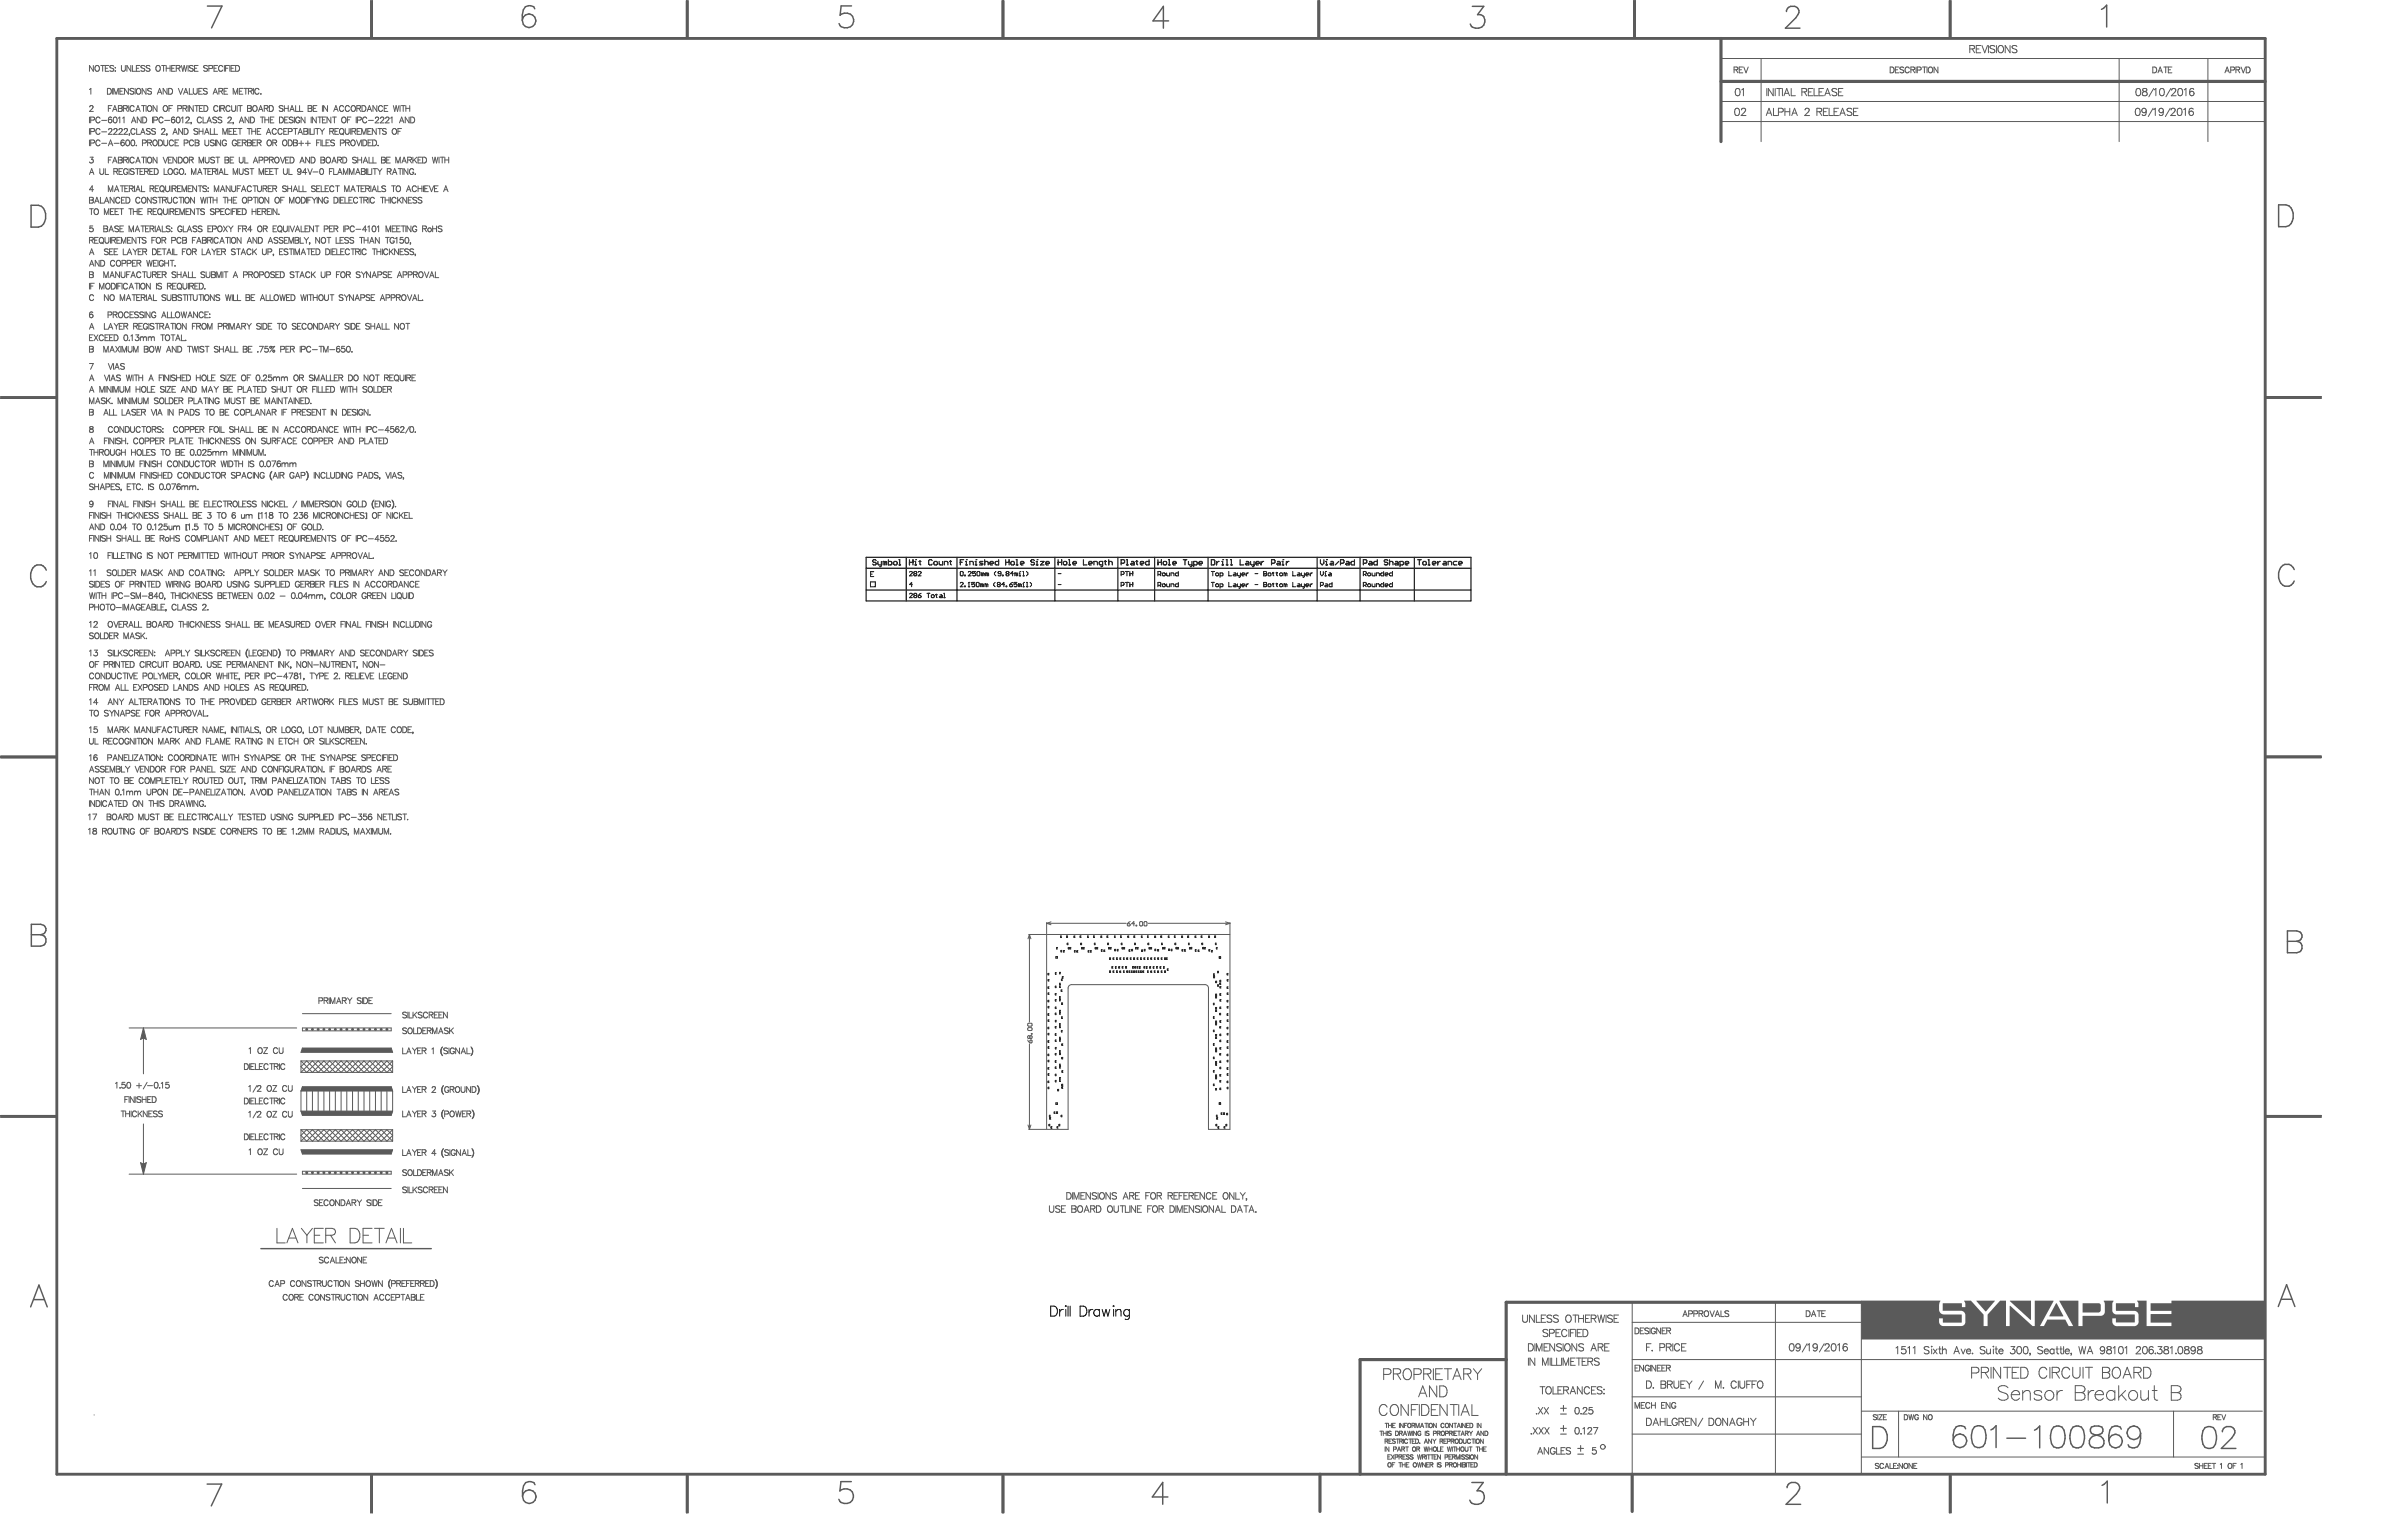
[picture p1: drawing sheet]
<svg xmlns="http://www.w3.org/2000/svg" width="2797mm" height="1761mm" viewBox="0 0 2797 1761" stroke-linecap="round" stroke-linejoin="round" font-family="sans-serif">
<g fill="none" stroke="#000" stroke-width="1.16">
<path d="M1012 676h5v5h-5zM1012 667h2M1015 664h-3v6h3M1057 665l1-1 2 1-3 4h3M1060 679h-3l2-3v5M1063 666l-1 1 1 2 2-1v-2M1063 666l-1-1 1-1 2 1v1M1063 666h2M1067 665l1-1 2 1-3 4h3M1116 677l1-1 2 1-3 4h3M1117 664l2 1v3l-1 1-2-1v-3zM1121 668h1v1h-1z"/>
<path d="M1125 665l1-1 3 1-4 4h4M1125 677l1-1v5M1133 676h-4v3l2-1 2 1-1 2h-3M1134 664h-4v2l2-1 2 1-1 3-3-1M1134 677l1-1 3 1v4h-1h-3zM1136 664l3 1v3l-1 1-3-1v-3zM1141 679l-1-1v3M1141 679v2M1141 679l1-1 1 1v2M1142 666l-2-1v4M1142 666v3M1142 666l1-1 1 1v3"/>
<path d="M1146 679l-1-1v3M1146 679v2M1146 679l1-1 1 1v2M1147 666l-2-1v4M1147 666v3M1147 666l1-1 1 1v3M1156 676l-1 2v2l1 1M1157 664l-1 1v2l1 2M1160 679l-1 1 1 1h2v-2M1160 679h2M1160 679l-1-1 1-2 2 1v2M1163 666h-2l-1-1 1-1 2 1v3l-1 1-2-1"/>
<path d="M1165 668h1v1h-1zM1167 679h-3l3-3v5M1170 666l-1 1 1 2 3-1-1-2M1170 666l-1-1 1-1 3 1-1 1M1170 666h2M1173 679h3l1 2h-3zM1177 676l-4 3M1178 666h-4l3-2v5M1181 666l-2-1v4M1181 666v3M1181 666l1-1 1 1v3M1182 676h-4v3l2-1 2 1-1 2h-3"/>
<path d="M1184 669h2M1184 665h1v4M1185 679l-1-1v3M1185 679l1-1 1 1v2M1185 679v2M1189 669h1M1189 664v5M1189 678v3M1193 676h1v5M1193 664l2 1v2l-2 2M1197 676l2 2v2l-2 1M1230 679h3"/>
<path d="M1230 666h3M1303 667h2l1-1-1-2h-2v5M1303 680h2l1-1-1-3h-2v5M1308 664h3M1308 676h3M1310 664v5M1310 676v5M1313 679h3M1313 666h3M1313 664v5M1313 676v5M1316 664v5"/>
<path d="M1316 676v5M1346 667h2l1-1-1-2h-2v5M1346 680h2l1-3-1-1h-2v5M1347 667l2 2M1347 680l2 1M1351 679l2-1 1 3h-2zM1351 666l2-1 1 3-2 1zM1356 678v3h1h2v-3M1356 665v3l1 1h2v-4M1361 669v-4h2l1 1v3M1369 676v5h-2h-1l1-3h2M1369 664v5h-2l-1-1 1-3h2"/>
<path d="M1408 664h3M1408 676h3M1409 664v5M1409 676v5M1413 679l2-1 1 3h-2zM1413 666l2-1 1 3-2 1zM1418 669h2l1-3-1-1h-2v5M1428 676v5h3M1428 664v5h3M1434 678l2 1v2h-2h-1l1-1h2M1434 665l2 1v3h-2l-1-1 1-1h2M1438 678v3h1h2"/>
<path d="M1438 665v3l1 1h2M1441 665v5h-1M1441 678v4l-1 1M1443 680h4l-1-2-3 1v2h3M1443 667h4l-1-2-3 1v2l3 1M1448 665v4M1448 678v3M1451 665l-3 2M1451 678l-3 2M1458 679h4M1458 666h4M1469 676h2l1 1-1 2 1 2h-1h-2z"/>
<path d="M1469 679h2M1469 664h2l1 1-1 1 1 2-1 1h-2zM1469 666h2M1474 679l2-1 1 3h-3zM1474 666l2-1 1 3-3 1zM1479 665h1M1479 678h1M1480 665v3v1M1480 677v4M1483 665h2M1483 678h2M1484 665v3l1 1"/>
<path d="M1484 677v4h1M1487 679l3-1 1 3h-3zM1487 666l3-1 1 3-3 1zM1494 666l-2-1v4M1494 679l-2-1v3M1494 666v3M1494 679v2M1494 666l1-1 1 1v3M1494 679l1-1 1 1v2M1502 676v5h4M1502 664v5h4M1508 678l3 1v2h-3h-1l1-1h3"/>
<path d="M1508 665l3 1v3h-3l-1-1 1-1h3M1512 678v3h1h3M1512 665v3l1 1h3M1516 665v5h-2M1516 678v4l-2 1M1518 680h3l-1-2-2 1v2h2M1518 667h3l-1-2-2 1v2l2 1M1523 665v4M1523 678v3M1525 665l-2 2M1525 678l-2 2M1534 664v3l2 2 2-2v-3"/>
<path d="M1534 680h3l1-3-1-1h-3v5M1540 669h1M1540 665v4M1540 678l3 1v2h-3v-1h3M1545 665l2 1v3h-2l-1-1 1-1h2M1548 676v5h-3v-3h3M1584 667h3l1-1-1-2h-3v5M1584 680h3l1-3-1-1h-3v5M1586 667l2 2M1586 680l2 1M1589 679l3-1 1 3h-3zM1589 666l3-1 1 3-3 1z"/>
<path d="M1594 678v3h1h3v-3M1594 665v3l1 1h3v-4M1600 669v-4h2l1 1v3M1608 676v5h-3v-3h3M1608 664v5h-3v-3v-1h3M1610 680h3l-1-2-2 1v2h2M1610 667h3l-1-2-2 1v2l2 1M1618 676v5h-2l-1-2 1-1h2M1618 664v5h-2l-1-3 1-1h2M1057 690l1-1 2 1-3 4h3M1063 692l-1-1 1-2 2 1v2M1063 692h-1l1 2 2-1v-1"/>
<path d="M1063 692h2M1067 692h3v1l-2 1zM1070 689l-3 3M1077 689h4M1079 689v5M1082 692l3-1 1 2-3 1zM1087 691h2M1088 690v3l1 1M1092 691l3 1v2h-3v-1v-1h3M1097 694h1M1097 689v5M1121 681h1h-1z"/>
<path d="M1125 681h2M1169 681h1h-1zM1189 681h1M1193 681h2M1361 681v-3h2l1 1v2M1418 681h2l1-2-1-1h-2v5M1600 681v-3h2l1 1v2M1233 1088h.1M1234 1087h-1v2h1M1240 1088h.1M1240 1096h1M1241 1087h-1v2h1"/>
<path d="M1241 1095h-1v2h1M1248 1088h1M1249 1087h-1v2h1M1255 1088h1M1256 1096h1M1256 1087h-1v2h1M1257 1095h-1v2h1M1264 1088h.1M1265 1087h-1v2h1M1271 1088h.1M1272 1096h.1M1272 1087h-1v2h1"/>
<path d="M1273 1095h-1v2h1M1279 1088h1M1281 1087h-2v2h2M1287 1088h.1M1287 1096h1M1288 1087h-1v2h1M1288 1095h-1v2h1M1295 1088h1M1296 1087h-1v2h1M1302 1088h1M1303 1096h1M1303 1087h-1v2h1"/>
<path d="M1304 1095h-1v2h1M1311 1088h.1M1312 1087h-1v2h1M1318 1088h.1M1319 1096h.1M1319 1087h-1v2h1M1320 1095h-1v2h1M1326 1088h1M1328 1087h-2v2h2M1333 1088h1M1334 1096h1M1335 1087h-2v2h2"/>
<path d="M1335 1095h-1v2h1M1342 1088h1M1343 1087h-1v2h1M1349 1088h1M1350 1096h.1M1350 1087h-1v2h1M1351 1095h-1v2h1M1358 1088h.1M1359 1087h-1v2h1M1365 1088h.1M1365 1096h1M1366 1087h-1v2h1"/>
<path d="M1367 1095h-2v2h2M1373 1088h1M1374 1087h-1v2h1M1380 1088h1M1381 1096h1M1382 1087h-2v2h2M1382 1095h-1v2h1M1389 1088h.1M1390 1087h-1v2h1M1396 1088h.1M1397 1096h.1M1397 1087h-1v2h1"/>
<path d="M1398 1095h-1v2h1M1405 1088h.1M1406 1087h-1v2h1M1412 1088h.1M1412 1096h1M1413 1087h-1v2h1M1414 1095h-2v2h2M1227 1111h2v2h-2zM1228 1101h.1M1229 1100h-1v2h1M1233 1105h1M1234 1104h-1v2h1"/>
<path d="M1236 1105h.1M1237 1104h-1v2h1M1241 1101h1M1243 1100h-2v2h2M1243 1101h1M1245 1100h-2v2h2M1249 1105h.1M1250 1104h-1v2h1M1252 1105h.1M1253 1104h-1v2h1M1257 1101h1M1258 1100h-1v2h1"/>
<path d="M1259 1101h1M1260 1100h-1v2h1M1265 1105h.1M1266 1104h-1v2h1M1267 1105h1M1268 1104h-1v2h1M1273 1101h.1M1274 1100h-1v2h1M1275 1101h.1M1276 1100h-1v2h1M1280 1104h.1M1281 1103h-1v2h1"/>
<path d="M1283 1104h.1M1284 1103h-1v2h1M1288 1101h1M1290 1100h-2v2h2M1290 1113h.1M1290 1101h1M1291 1113h-1v1h1M1291 1100h-1v2h1M1294 1113h.1M1295 1113h-1v1h1M1296 1103h.1M1297 1103h-1v1h1"/>
<path d="M1298 1113h.1M1298 1103h1M1299 1113h-1v1h1M1300 1103h-2v1h2M1302 1113h.1M1303 1113h-1v1h1M1304 1101h1M1305 1100h-1v2h1M1306 1113h.1M1306 1101h1M1307 1113h-1v1h1M1307 1100h-1v2h1"/>
<path d="M1310 1113h.1M1311 1113h-1v1h1M1312 1104h1M1313 1103h-1v2h1M1314 1113h.1M1315 1113h-1v1h1M1315 1103h1M1316 1103h-1v1h1M1318 1113h.1M1319 1113h-1v1h1M1320 1101h.1M1321 1100h-1v2h1"/>
<path d="M1322 1113h.1M1322 1101h.1M1323 1113h-1v1h1M1323 1100h-1v2h1M1326 1113h.1M1327 1113h-1v1h1M1327 1104h.1M1328 1103h-1v2h1M1330 1113h.1M1330 1103h.1M1331 1113h-1v1h1M1331 1103h-1v1h1"/>
<path d="M1334 1113h.1M1335 1113h-1v1h1M1335 1101h1M1337 1100h-2v2h2M1337 1101h1M1338 1113h.1M1338 1100h-1v2h1M1339 1113h-1v1h1M1342 1113h.1M1342 1103h1M1343 1113h-1v1h1M1343 1102h-1v2h1"/>
<path d="M1345 1104h1M1346 1113h.1M1347 1103h-2v1h2M1347 1113h-1v1h1M1349 1113h1M1351 1113h-2v1h2M1351 1101h1M1352 1100h-1v2h1M1353 1101h1M1353 1113h1M1354 1100h-1v2h1M1355 1113h-2v1h2"/>
<path d="M1355 1113h1M1357 1113h-2v1h2M1358 1103h1M1359 1102h-1v2h1M1361 1103h1M1362 1103h-1v1h1M1367 1101h.1M1368 1100h-1v2h1M1369 1101h.1M1370 1100h-1v2h1M1374 1104h.1M1375 1103h-1v2h1"/>
<path d="M1377 1104h.1M1378 1103h-1v2h1M1382 1101h1M1383 1100h-1v2h1M1384 1101h1M1385 1100h-1v2h1M1389 1104h1M1390 1103h-1v2h1M1392 1104h1M1394 1103h-2v2h2M1398 1101h.1M1399 1100h-1v2h1"/>
<path d="M1400 1101h.1M1401 1100h-1v2h1M1405 1104h1M1406 1103h-1v2h1M1408 1105h1M1409 1104h-1v2h1M1414 1101h.1M1415 1100h-1v2h1M1417 1111h2v2h-2zM1218 1131h1M1218 1138h1M1219 1131h-1v1h1"/>
<path d="M1219 1138h-1v1h1M1226 1131h1M1228 1130h-2v1h2M1231 1130h1M1232 1129h-1v2h1M1233 1138h1M1235 1135h.1M1235 1137h-2v2h2M1236 1134h-1v2h1M1290 1128h.1M1291 1128h-1v1h1M1292 1124h1"/>
<path d="M1293 1123h-1v1h1M1294 1128h.1M1295 1128h-1v1h1M1296 1124h1M1297 1123h-1v1h1M1298 1128h.1M1299 1128h-1v1h1M1300 1124h1M1301 1123h-1v1h1M1301 1129h1M1303 1128h-2v2h2M1304 1124h1"/>
<path d="M1305 1123h-1v1h1M1306 1129h.1M1307 1128h-1v1h1M1308 1124h1M1309 1123h-1v1h1M1310 1129h.1M1311 1128h-1v1h1M1312 1129h1M1313 1128h-1v1h1M1315 1129h.1M1316 1128h-1v1h1M1316 1124h1"/>
<path d="M1317 1123h-1v1h1M1318 1129h.1M1319 1128h-1v1h1M1319 1124h.1M1320 1123h-1v1h1M1320 1129h1M1321 1128h-1v1h1M1322 1124h.1M1323 1123h-1v1h1M1323 1129h.1M1324 1128h-1v1h1M1324 1124h1"/>
<path d="M1325 1123h-1v1h1M1326 1129h.1M1327 1128h-1v1h1M1328 1129h1M1329 1128h-1v1h1M1330 1124h.1M1331 1123h-1v1h1M1332 1124h1M1333 1123h-1v1h1M1334 1129h.1M1335 1128h-1v1h1M1336 1124h1"/>
<path d="M1337 1123h-1v1h1M1338 1129h.1M1339 1128h-1v1h1M1340 1124h1M1341 1123h-1v1h1M1341 1128h1M1343 1128h-2v1h2M1344 1124h1M1345 1123h-1v1h1M1345 1129h1M1347 1128h-2v1h2M1348 1124h1"/>
<path d="M1349 1123h-1v1h1M1349 1129h1M1351 1128h-2v1h2M1352 1124h1M1353 1123h-1v1h1M1353 1128h1M1355 1128h-2v1h2M1357 1126h.1M1358 1125h-1v2h1M1410 1132h1M1410 1135h1M1411 1131h-1v2h1"/>
<path d="M1412 1134h-2v2h2M1414 1140h-1v1h1M1415 1129h1M1416 1128h-1v2h1M1418 1139h.1M1419 1139h-1v1h1M1426 1131h1M1426 1139h1M1427 1131h-1v1h1M1427 1138h-1v1h1M1218 1147h1M1218 1154h1"/>
<path d="M1219 1146h-1v2h1M1219 1153h-1v2h1M1226 1155h1M1226 1146h1M1227 1154h-1v2h1M1228 1145h-2v2h2M1231 1146h1M1231 1143h1M1231 1159h1M1232 1145h-1v2h1M1232 1142h-1v2h1M1232 1158h-1v1h1"/>
<path d="M1233 1151h1M1234 1150h-1v1h1M1413 1158h.1M1413 1155h.1M1413 1140h.1M1414 1157h-1v2h1M1414 1155h-1v1h1M1415 1145h1M1416 1144h-1v1h1M1418 1143h.1M1418 1155h.1M1418 1147h.1"/>
<path d="M1419 1142h-1v1h1M1419 1154h-1v2h1M1419 1146h-1v1h1M1426 1147h1M1426 1154h1M1427 1146h-1v2h1M1427 1153h-1v2h1M1218 1178h1M1218 1163h1M1218 1170h1M1219 1177h-1v2h1M1219 1162h-1v1h1"/>
<path d="M1219 1169h-1v2h1M1226 1178h1M1226 1171h1M1226 1162h1M1227 1177h-1v1h1M1228 1161h-2v2h2M1228 1170h-2v1h2M1231 1162h1M1231 1177h1M1231 1174h1M1232 1161h-1v1h1M1232 1176h-1v2h1"/>
<path d="M1232 1173h-1v2h1M1234 1166h.1M1235 1165h-1v2h1M1410 1166h1M1411 1165h-1v2h1M1413 1171h.1M1413 1174h.1M1414 1170h-1v2h1M1414 1173h-1v2h1M1418 1178h.1M1418 1171h.1M1418 1162h.1"/>
<path d="M1419 1177h-1v2h1M1419 1170h-1v1h1M1419 1161h-1v2h1M1426 1178h1M1426 1163h1M1426 1170h1M1427 1178h-1v1h1M1427 1162h-1v2h1M1427 1169h-1v2h1M1218 1194h1M1218 1185h1M1219 1193h-1v2h1"/>
<path d="M1219 1185h-1v1h1M1226 1193h1M1226 1186h1M1227 1192h-1v2h1M1228 1185h-2v2h2M1231 1193h1M1231 1190h1M1232 1192h-1v2h1M1232 1189h-1v2h1M1233 1198h1M1234 1182h.1M1235 1197h-2v2h2"/>
<path d="M1235 1181h-1v2h1M1410 1182h1M1410 1197h1M1411 1181h-1v2h1M1411 1197h-1v1h1M1413 1187h.1M1413 1189h.1M1414 1186h-1v2h1M1414 1189h-1v1h1M1418 1193h.1M1418 1186h.1M1419 1192h-1v2h1"/>
<path d="M1419 1185h-1v2h1M1426 1194h1M1426 1185h1M1427 1193h-1v2h1M1427 1185h-1v1h1M1218 1210h1M1218 1217h1M1218 1201h1M1219 1209h-1v1h1M1219 1216h-1v1h1M1219 1200h-1v2h1M1226 1202h1"/>
<path d="M1226 1209h1M1226 1217h1M1227 1201h-1v1h1M1228 1208h-2v2h2M1228 1217h-2v1h2M1231 1206h1M1231 1208h1M1232 1205h-1v1h1M1232 1208h-1v1h1M1234 1213h1M1235 1212h-1v2h1M1410 1213h1"/>
<path d="M1411 1212h-1v2h1M1413 1205h.1M1413 1218h.1M1413 1202h.1M1414 1204h-1v2h1M1414 1217h-1v2h1M1414 1201h-1v2h1M1414 1220h-1v2h1M1418 1209h.1M1418 1202h.1M1418 1218h.1M1419 1208h-1v2h1"/>
<path d="M1419 1201h-1v2h1M1419 1217h-1v1h1M1426 1210h1M1426 1217h1M1426 1201h1M1427 1209h-1v1h1M1427 1216h-1v2h1M1427 1200h-1v2h1M1218 1225h1M1218 1232h1M1219 1224h-1v2h1M1219 1231h-1v2h1"/>
<path d="M1226 1233h1M1226 1224h1M1227 1239h-1v2h1M1227 1224h-1v1h1M1227 1232h-1v2h1M1231 1221h1M1231 1237h1M1231 1224h1M1231 1240h1M1232 1220h-1v2h1M1232 1236h-1v2h1M1233 1223h-2v2h2"/>
<path d="M1233 1239h-2v1h2M1234 1229h1M1235 1228h-1v2h1M1410 1229h1M1411 1228h-1v2h1M1413 1234h.1M1413 1236h.1M1413 1221h.1M1414 1233h-1v2h1M1414 1236h-1v1h1M1418 1224h.1M1418 1233h.1"/>
<path d="M1419 1224h-1v1h1M1419 1232h-1v2h1M1419 1240h-1v1h1M1426 1225h1M1426 1232h1M1427 1224h-1v2h1M1427 1231h-1v2h1M1218 1241h1M1218 1257h1M1218 1248h1M1219 1240h-1v2h1M1219 1256h-1v1h1"/>
<path d="M1219 1247h-1v2h1M1226 1240h1M1226 1248h1M1226 1256h1M1228 1248h-2v1h2M1228 1255h-2v1h2M1231 1255h1M1231 1252h1M1232 1254h-1v2h1M1233 1251h-2v2h2M1234 1245h1M1235 1259h-1v2h1"/>
<path d="M1235 1244h-1v1h1M1410 1244h1M1411 1259h-1v2h1M1411 1243h-1v2h1M1413 1252h.1M1413 1249h.1M1414 1248h-1v2h1M1414 1251h-1v2h1M1418 1249h.1M1418 1256h.1M1418 1240h.1M1419 1248h-1v2h1"/>
<path d="M1419 1255h-1v2h1M1426 1241h1M1426 1257h1M1426 1248h1M1427 1240h-1v2h1M1427 1256h-1v1h1M1427 1247h-1v2h1M1218 1264h1M1219 1263h-1v1h1M1229 1266h1M1230 1265h-1v2h1M1234 1263h1"/>
<path d="M1234 1260h1M1235 1262h-1v2h1M1410 1260h1M1413 1265h.1M1414 1264h-1v2h1M1418 1265h.1M1419 1264h-1v1h1M1426 1264h1M1427 1263h-1v2h1M1219 1296h1M1220 1299h1M1221 1295h-2v2h2"/>
<path d="M1221 1298h-1v2h1M1225 1292h1M1226 1291h-1v2h1M1227 1281h2v2h-2zM1228 1292h1M1229 1291h-1v2h1M1233 1296h1M1234 1295h-1v2h1M1414 1296h.1M1414 1299h1M1415 1295h-1v2h1M1415 1298h-1v2h1"/>
<path d="M1417 1281h2v2h-2zM1419 1293h1M1420 1293h-1v1h1M1422 1293h1M1423 1293h-1v1h1M1426 1294h.1M1427 1293h-1v2h1M1219 1307h1M1220 1306h-1v2h1M1221 1309h1M1223 1309h-2v1h2M1229 1309h.1"/>
<path d="M1230 1308h-1v2h1M1231 1307h.1M1232 1306h-1v2h1M1413 1307h1M1414 1306h-1v2h1M1416 1309h.1M1417 1309h-1v1h1M1423 1309h.1M1424 1308h-1v2h1M1425 1307h.1M1426 1306h-1v2h1M1221 1517h4a6 6 0 0 1 4 6 6 6 0 0 1-4 6h-4z"/>
<path d="M1239 1516v2zM1241 1517v12M1244 1517v12M1255 1517h4a6 6 0 0 1 4 6 6 6 0 0 1-4 6h-4zM1294 1517h1zM1231 1521v8M1236 1521a4 4 0 0 0-5 3M1239 1521v8M1266 1521v8M1270 1521a4 4 0 0 0-4 3M1278 1523a4 4 0 0 0-6-1 4 4 0 0 0 0 5 4 4 0 0 0 6 0M1278 1521v8"/>
<path d="M1281 1521l2 8 2-8 2 8 3-8M1294 1521v8M1297 1523l2-2h3l1 8M1297 1521v8M1312 1523a4 4 0 0 0-5-1 4 4 0 0 0 0 5 4 4 0 0 0 5 0M1312 1521v9a3 3 0 0 1-1 2 3 3 0 0 1-4 0"/>
</g>
<path d="M1007 647h702v51h-702zM1007 660h702M1053 647v51M1112 647v51M1226 647v51M1299 647v51M1342 647v51M1404 647v51M1531 647v51M1581 647v51M1644 647v51M1007 685h702" fill="none" stroke="#000" stroke-width="1.3"/>
<g fill="#000">
<circle cx="1064" cy="650" r=".7"/>
<circle cx="1123" cy="650" r=".7"/>
<circle cx="1134" cy="650" r=".7"/>
<circle cx="1205" cy="650" r=".7"/>
<circle cx="1421" cy="650" r=".7"/>
<circle cx="1491" cy="650" r=".7"/>
<circle cx="1542" cy="650" r=".7"/>
<circle cx="1126" cy="676" r=".4"/>
<circle cx="1185" cy="664" r=".4"/>
<circle cx="1189" cy="676" r=".4"/>
<circle cx="1469" cy="679" r=".4"/>
<circle cx="1469" cy="666" r=".4"/>
<circle cx="1540" cy="664" r=".4"/>
</g>
<g fill="none" stroke="#000" stroke-width="1.4">
<path d="M1018 651l-1-1h-2l-1 1 1 2h2l1 1-1 2h-2l-1-1M1020 652v3l1 1h3M1024 652v5l-2 1M1028 653l-2-1v4M1028 653l1-1 1 1v3M1028 653v3M1032 650v6h3l1-1v-2l-1-1h-3M1039 652h3l1 1v2l-1 1h-3l-1-1v-2zM1045 656h2M1045 650h1v6M1057 650v6M1057 653h4"/>
<path d="M1061 650v6M1063 656h2M1063 652h1v4M1068 652h2M1069 651v4l1 1M1083 651l-1-1h-2l-1 1v4l1 1h2l1-1M1086 652h2l1 1v2l-1 1h-2l-1-1v-2zM1091 652v3l1 1h3v-4M1097 656v-4h4l1 1v3M1104 652h2M1105 651v4l1 1M1116 653h2"/>
<path d="M1120 650h-4v6M1122 656h2M1122 652h1v4M1127 656v-4h3l1 1v3M1133 656h2M1133 652h1v4M1142 652h-3l-1 1 4 2-1 1h-3M1144 653l1-1h2l1 1v3M1144 650v6M1150 654h4l-1-2h-2l-1 1v2l1 1h2M1161 650v6h-4l-1-1v-2l1-1h4M1169 653h4"/>
<path d="M1169 650v6M1173 650v6M1176 652h2l1 1v2l-1 1h-2l-1-1v-2zM1181 656h2M1181 650h1v6M1186 654h4l-1-2h-2l-1 1v2l1 1h2M1202 651l-1-1h-2l-1 1 1 2h2l1 1-1 2h-2l-1-1M1204 656h2M1204 652h1v4M1209 652h4l-4 4h4M1215 654h4l-1-2h-2l-1 1v2l1 1h2M1230 653h4"/>
<path d="M1230 650v6M1234 650v6M1237 652h2l1 1v2l-1 1h-2l-1-1v-2zM1242 656h2M1242 650h1v6M1247 654h4l-1-2h-2l-1 1v2l1 1h2M1259 650v6h4M1265 654h4l-1-2h-2l-1 1v2l1 1h2M1271 656v-4h3l1 1v3M1281 656h-3l-1-1v-2l1-1h3v5l-2 1M1283 652h2M1284 651v4l1 1"/>
<path d="M1288 653l2-1h2l1 1v3M1288 650v6M1303 654h3l1-1v-2l-1-1h-3v6M1309 656h2M1309 650h1v6M1315 652h2l1 1v3h-3l-1-1 1-1h3M1320 652h2M1321 651v4l1 1M1325 654h4l-1-2h-2l-1 1v2l1 1h2M1335 650v6h-3l-1-1v-2l1-1h3M1346 653h4M1346 650v6"/>
<path d="M1350 650v6M1353 652h2l1 1v2l-1 1h-2l-1-1v-2zM1358 656h2M1358 650h1v6M1363 654h4l-1-2h-2l-1 1v2l1 1h2M1375 650h4M1377 650v6M1381 652v3l1 1h3M1385 652v5l-2 1M1387 656h3l1-1v-2l-1-1h-3v6M1393 654h4l-1-2h-2l-1 1v2l1 1h2M1408 650h3l1 1v4l-1 1h-3z"/>
<path d="M1414 652v4M1417 652l-3 2M1420 656h2M1420 652h1v4M1425 656h2M1425 650h1v6M1430 656h2M1430 650h1v6M1441 650v6h4M1448 652h2l1 1v3h-3l-1-1 1-1h3M1453 652v3l1 1h3M1457 652v5l-2 1"/>
<path d="M1459 654h4l-1-2h-2l-1 1v2l1 1h2M1465 652v4M1469 652l-4 2M1478 654h3l1-1v-2l-1-1h-3v6M1485 652h2l1 1v3h-3l-1-1 1-1h3M1490 656h2M1490 652h1v4M1495 652v4M1498 652l-3 2M1534 650v4l2 2 3-2v-4M1541 656h2M1541 652h1v4"/>
<path d="M1547 652h2l1 1v3h-3l-1-1 1-1h3M1556 652l-4 4M1558 654h3l1-1v-2l-1-1h-3v6M1565 652h2l1 1v3h-3l-1-1 1-1h3M1574 650v6h-3l-1-1v-2l1-1h3M1584 654h3l1-1v-2l-1-1h-3v6M1591 652h2l1 1v3h-3l-1-1 1-1h3M1601 650v6h-3l-2-1v-2l2-1h3M1613 651l-1-1h-2l-1 1 1 2h2l1 1-1 2h-2l-1-1M1615 653l1-1h2l1 1v3M1615 650v6M1622 652h2l1 1v3h-3l-1-1 1-1h3"/>
<path d="M1627 656h3l1-1v-2l-1-1h-3v6M1633 654h4l-1-2h-2l-1 1v2l1 1h2M1647 650h4M1649 650v6M1654 652h3l1 1v2l-1 1h-3l-1-1v-2zM1660 656h2M1660 650h1v6M1665 654h4l-1-2h-2l-1 1v2l1 1h2M1671 652v4M1674 652l-3 2M1678 652h2l1 1v3h-3l-1-1 1-1h3M1683 656v-4h3l1 1v3"/>
<path d="M1693 652h-3l-1 1v2l1 1h3M1695 654h4l-1-2h-2l-1 1v2l1 1h2"/>
</g>
<g fill="#5a5a5a">
<path d="M167 1194l3 13-3-1-4 1z"/>
<path d="M163 1350l4 2 3-2-3 14z"/>
<path d="M2389 1514h1l8 15h-16z"/>
<path d="M2297 1511h21l-11 12z"/>
<path d="M2336 1511h24v22z"/>
<path d="M2420 1514h20l1 2v7l-2 1h-19z"/>
<path d="M349 1290h108l-2 5h-104z"/>
<path d="M351 1262h104l2 5h-108z"/>
<path d="M350 1335h106l-1 5h-104z"/>
<path d="M351 1217h104l1 5h-106z"/>
<path d="M2163 1511h92l-2 4v6a6 6 0 0 0 6 6h21v9h-22v-5h-5v4a5 5 0 0 0 6 5h21a5 5 0 0 0 4-5v-8a5 5 0 0 0-5-5h-21v-8h22v4h4v-4l-1-3h7l15 16v13h5v-13l15-16h6v29h5v-23l26 23h3v-29h21l-15 29h4l4-7h21l4 7h5l-16-29h1h21v29h5v-12h21a5 5 0 0 0 5-4v-10l-1-3h11l-1 3v8a5 5 0 0 0 5 5h21v9h-22v-5h-4v4a5 5 0 0 0 6 5h19a5 5 0 0 0 5-6v-7a5 5 0 0 0-5-5h-21v-8h22v4h4v-4l-1-3h10l1 29h28v-4h-24v-10h24v-4h-24v-8h24l1-3h107l1 45h-469z"/>
<circle cx="356" cy="1362" r="1.7"/>
<circle cx="356" cy="1196" r="1.7"/>
<circle cx="363" cy="1362" r="1.7"/>
<circle cx="363" cy="1196" r="1.7"/>
<circle cx="370" cy="1362" r="1.7"/>
<circle cx="370" cy="1196" r="1.7"/>
<circle cx="376" cy="1362" r="1.7"/>
<circle cx="376" cy="1196" r="1.7"/>
<circle cx="383" cy="1362" r="1.7"/>
<circle cx="383" cy="1196" r="1.7"/>
<circle cx="390" cy="1362" r="1.7"/>
<circle cx="390" cy="1196" r="1.7"/>
<circle cx="396" cy="1362" r="1.7"/>
<circle cx="396" cy="1196" r="1.7"/>
<circle cx="403" cy="1362" r="1.7"/>
<circle cx="403" cy="1196" r="1.7"/>
<circle cx="410" cy="1362" r="1.7"/>
<circle cx="410" cy="1196" r="1.7"/>
<circle cx="416" cy="1362" r="1.7"/>
<circle cx="416" cy="1196" r="1.7"/>
<circle cx="423" cy="1362" r="1.7"/>
<circle cx="423" cy="1196" r="1.7"/>
<circle cx="430" cy="1362" r="1.7"/>
<circle cx="430" cy="1196" r="1.7"/>
<circle cx="436" cy="1362" r="1.7"/>
<circle cx="436" cy="1196" r="1.7"/>
<circle cx="443" cy="1362" r="1.7"/>
<circle cx="443" cy="1196" r="1.7"/>
<circle cx="450" cy="1362" r="1.7"/>
<circle cx="450" cy="1196" r="1.7"/>
</g>
<g fill="none" stroke="#5a5a5a" stroke-width="1.16">
<path d="M2289 57l5-1 1-1-1-1-5-1v8M2292 57l3 4M2297 57h3M2302 53h-5v8h5M2303 53l3 8 4-8M2311 53v8M2318 54l-2-1-3 1v2l5 2v2l-2 1-3-1M2320 53v8M2323 54a3 3 0 0 1 3-1 3 3 0 0 1 2 3v2a3 3 0 0 1-3 3 3 3 0 0 1-3-3zM2336 53v8l-6-8v8M2344 54l-2-1-4 1 1 2 4 2 1 1v1l-2 1-4-1M108 76v7l-4-7v7"/>
<path d="M112 76a3 3 0 0 1 4 3 3 3 0 0 1-4 3l-2-2zM117 76h5M119 76v7M122 79h3M127 76h-5v7h5M132 77l-1-1-3 1v2l4 2v1l-1 1-3-1M134 78h.1M141 76v5l2 2 2-1 1-6M152 76v7l-4-7v7M154 76v7h4M158 79h3M163 76h-5v7h5"/>
<path d="M168 77l-1-1-3 1v2l4 1v2l-1 1-3-1M174 77l-1-1-3 1v2l4 2v1l-1 1-3-1M182 76a3 3 0 0 1 4 3 3 3 0 0 1-4 3l-1-2zM188 76h4M190 76v7M193 76v7M193 79h5M198 76v7M200 79h2M204 76h-4v7h4M205 79h4v-2l-4-1v7M207 79l2 4"/>
<path d="M211 76l1 7 2-7 2 7 1-7M219 76v7M225 77l-2-1-3 1 1 2 4 2v1l-2 1-3-1M226 79h3M230 76h-4v7h4M241 77l-1-1-3 1v2l4 2v1l-1 1-3-1M243 80l4-1v-2l-4-1v7M249 79h2M253 76h-4v7h4M259 78a2.5 2.5 0 0 0-3-2 2.5 2.5 0 0 0-2 3v1a2.5 2.5 0 0 0 2 3 2.5 2.5 0 0 0 3-2M261 76v7M262 79h3"/>
<path d="M266 76h-4v7M267 76v7M269 79h2M273 76h-4v7h4M274 76h2a4 4 0 0 1 2 3 4 4 0 0 1-2 4h-2zM2001 68h-1h632M2025 78h-4v7h4M2026 78l3 7 3-7M2047 68v96M2197 78h2a4 4 0 0 1 2 3 4 4 0 0 1-2 4h-2zM2207 78h-4v7h4M2212 79l-1-1-3 1 1 1 3 3v1l-1 1-3-1"/>
<path d="M2219 79a2.5 2.5 0 0 0-3-1 2.5 2.5 0 0 0-2 2v2a2.5 2.5 0 0 0 2 3 2.5 2.5 0 0 0 3-2M2227 78v7M2234 78h5M2236 78v7M2239 78v7M2241 79l1-1a3 3 0 0 1 4 3 3 3 0 0 1-4 3l-1-2zM2252 78v7l-4-7v7M2463 68v96M2502 78h2a4 4 0 0 1 2 3 4 4 0 0 1-2 4h-2zM2514 78h5M2517 78v7M2524 78h-4v7h4"/>
<path d="M2566 68v96M2604 78l3 7 3-7M2610 78h3a4 4 0 0 1 2 3 4 4 0 0 1-2 4h-3zM134 82v1zM2015 81h4v-3h-4v7M2017 81l3 4M2021 81h3M2203 81h2M2221 81h4v-3h-4v7M2223 81l2 4M2228 81h4v-3h-4v7M2508 85l2-7 3 7"/>
<path d="M2509 82h3M2520 81h2M2586 85l2-7 3 7M2587 82h3M2592 81h4l1-3h-5v7M2598 81h4l1-3h-5v7M2601 81l2 4M104 104l2-1v6M125 103h2a4 4 0 0 1 2 3 4 4 0 0 1-2 3h-2zM131 103v6M132 109v-6l3 6 2-6v6M139 106h3"/>
<path d="M144 103h-5v6h5M149 103v6l-4-6v6M156 104l-2-1-3 1 1 1 4 2v1l-2 1-3-1M157 103v6M159 104l1-1a3 3 0 0 1 4 3 3 3 0 0 1-4 3l-2-2zM170 103v6l-5-6v6M176 104l-2-1-2 1v1l4 2v1l-2 1-2-1M183 109l2-6 3 6M184 107h3M194 103v6l-4-6v6M196 103h2a4 4 0 0 1 3 3 4 4 0 0 1-3 3h-2zM207 103l3 6 2-6"/>
<path d="M213 109l3-6 2 6M214 107h4M220 103v6h4M225 103v4l2 2 2-1v-5M231 106h3M235 103h-4v6h4M241 104l-2-1-3 1 1 1 4 2v1l-2 1-3-1M248 109l2-6 3 6M249 107h3M254 106h4l1-3h-5v6M257 106l2 3M260 106h3"/>
<path d="M265 103h-5v6h5M271 109v-6l3 6 2-6v6M278 106h3M282 103h-4v6h4M283 103h5M286 103v6M289 106h4v-3h-4v6M291 106l2 3M295 103v6M301 104a2.5 2.5 0 0 0-3-1 2.5 2.5 0 0 0-2 2v2a2.5 2.5 0 0 0 2 2 2.5 2.5 0 0 0 3-1M303 109h.1M2001 118h-1h632"/>
<path d="M2018 103a2.7 2.7 0 0 1 4 1v2a4 4 0 0 1-3 5 5 5 0 0 1-1-8zM2024 104l2-1v8M2053 103v8M2061 103v8l-6-8v8M2063 103v8M2065 103h5M2068 103v8M2071 103v8M2073 111l3-8 4 8M2074 108h4M2082 103v8h4M2094 107l5-1 1-1-1-1-5-1v8"/>
<path d="M2097 107l3 4M2101 107h4M2107 103h-6v8h6M2108 103v8h5M2114 107h3M2119 103h-5v8h5M2121 111l3-8 3 8M2122 108h4M2135 104l-2-1-4 1 1 2 4 2 1 1v1l-2 1-4-1M2136 107h4M2142 103h-6v8h6M2483 103a2.7 2.7 0 0 1 4 1l1 2a4 4 0 0 1-4 5 5 5 0 0 1-1-8z"/>
<path d="M2490 103v3h3a2.4 2.4 0 0 1 2 3 2.4 2.4 0 0 1-2 2h-3v-1a4 4 0 0 1 4-4l1-2a3 3 0 0 0-5-1zM2503 103l-6 9M2503 104l2-1v8M2511 103a2.7 2.7 0 0 1 4 1v2a4 4 0 0 1-3 5 5 5 0 0 1-1-8zM2523 103l-6 9M2524 105l1-2h3v1l-1 3-4 4h6M2532 103a2.7 2.7 0 0 1 4 1v2a4 4 0 0 1-3 5 5 5 0 0 1-1-8zM2538 104l2-1v8M2549 104v-1a2.7 2.7 0 0 0-4 1v4M104 136v7M104 124l2-1 2 1-1 2-3 3h4M105 139h4l1-2-5-1v7"/>
<path d="M116 138a2.5 2.5 0 0 0-3-2 2.5 2.5 0 0 0-2 3v1a2.5 2.5 0 0 0 2 3 2.5 2.5 0 0 0 3-2M118 140h6M126 126h2M130 137l-2-1a3 3 0 0 0-2 4M130 123h-4v6M131 129l2-6 3 6M132 127h3M133 136h1a3 3 0 0 1 2 3 3 3 0 0 1-2 4 4 4 0 0 1-1-7zM138 126h2M138 123h4v2l-2 1 2 1-1 2h-3zM138 137l1-1v7M143 137l1-1v7"/>
<path d="M144 126h3l1-3h-4v6M146 126l2 3M150 123v6M156 124a2.5 2.5 0 0 0-3-1 2.5 2.5 0 0 0-2 2v2a2.5 2.5 0 0 0 2 2 2.5 2.5 0 0 0 3-1M158 129l2-6 3 6M159 127h3M164 136v7l-4-7v7M164 123h5M166 136h2a4 4 0 0 1 2 3 4 4 0 0 1-2 4h-2zM167 123v6M170 123v6M172 124v-1a3 3 0 0 1 4 3 3 3 0 0 1-4 3l-1-2z"/>
<path d="M177 136v7M179 139h4v-2l-4-1v7M182 123v6l-4-6v6M189 138a2.5 2.5 0 0 0-2-2 2.5 2.5 0 0 0-2 3v1a2.5 2.5 0 0 0 2 3 2.5 2.5 0 0 0 2-2M190 124l1-1a3 3 0 0 1 4 3 3 3 0 0 1-4 3l-1-2zM191 140h6M196 126h3M201 123h-5v6M203 137l-2-1a3 3 0 0 0-2 4M206 136h1a3 3 0 0 1 2 3 3 3 0 0 1-2 4 4 4 0 0 1-1-7zM207 126h3l1-3h-4v6M211 137l1-1v7"/>
<path d="M213 126h3l1-3h-4v6M215 126l2 3M216 138l1-2 3 1-1 2-3 4h4M219 123v6M225 123v6l-5-6v6M226 123h5M229 123v6M232 126h2M234 138a2.5 2.5 0 0 0-3-2 2.5 2.5 0 0 0-2 3v1a2.5 2.5 0 0 0 2 3 2.5 2.5 0 0 0 3-2M236 123h-4v6h4M236 136v7h4M237 123h2a4 4 0 0 1 3 3 4 4 0 0 1-3 3h-2z"/>
<path d="M252 137l-2-1-3 1 1 2 4 2v1l-2 1-3-1M253 124a2.5 2.5 0 0 0-3-1 2.5 2.5 0 0 0-2 2v2a2.5 2.5 0 0 0 2 2 2.5 2.5 0 0 0 3-1M255 123v6M256 126h4l1-3h-5v6M258 137l-2-1-3 1 1 2 4 2v1l-2 1-3-1M259 126l2 3M265 138l1-2 3 1-1 2-3 4h4M267 124a2.5 2.5 0 0 0-2-1 2.5 2.5 0 0 0-2 2v2a2.5 2.5 0 0 0 1 2 2.5 2.5 0 0 0 3-1M269 123v4l2 2 2-1 1-5M276 123v6M277 123h5M279 123v6"/>
<path d="M288 126h3M288 123h4v2l-1 1 1 1-1 2h-3zM289 136v7l-4-7v7M291 136h2a4 4 0 0 1 3 3 4 4 0 0 1-3 4h-2zM294 124l1-1a3 3 0 0 1 4 3 3 3 0 0 1-4 3l-1-2zM300 129l3-6 3 6M301 127h4M302 136h5M305 136v7M307 126h4v-3h-4v6M308 136v7M308 139h4"/>
<path d="M309 126l3 3M312 136v7M313 123h2a4 4 0 0 1 3 3 4 4 0 0 1-3 3h-2zM314 139h3M318 136h-4v7h4M325 136h2a4 4 0 0 1 2 3 4 4 0 0 1-2 4h-2zM329 124l-2-1-3 1 1 1 4 2v1l-2 1-3-1M330 126h5M330 123v6M331 139h2M335 123v6M335 136h-4v7h4"/>
<path d="M337 129l2-6 3 6M338 127h3M341 137l-2-1-3 1 1 2 4 2v1l-2 1-3-1M342 136v7M344 123v6h3M348 123v6h4M348 138a2.5 2.5 0 0 0-2-2 2.5 2.5 0 0 0-2 3v1a2.4 2.4 0 0 0 2 3 2.4 2.4 0 0 0 2-3h-1M354 136v7l-4-7v7M358 126h3M358 123h4v2l-1 1 2 1-1 2h-4zM362 136v7M364 126h3"/>
<path d="M368 136v7l-5-7v7M368 123h-4v6h4M369 136h5M372 136v7M375 123v6M375 139h2M379 136h-4v7h4M381 123v6l-5-6v6M384 136v7l-4-7v7M386 136h5M388 129l2-6 3 6M389 136v7"/>
<path d="M389 127h3M398 137v-1a3 3 0 0 1 4 3 3 3 0 0 1-4 3l-1-2zM399 124a2.5 2.5 0 0 0-3-1 2.5 2.5 0 0 0-1 2v2a2.5 2.5 0 0 0 1 2 2.5 2.5 0 0 0 3-1M404 139h2M406 124a2.5 2.5 0 0 0-3-1 2.5 2.5 0 0 0-2 2v2a2.5 2.5 0 0 0 2 2 2.5 2.5 0 0 0 3-1M408 136h-4v7M409 124v-1a3 3 0 0 1 4 3 3 3 0 0 1-4 3l-1-2zM414 136v7M415 126h4v-3h-4v6M415 139h4l1-2-5-1v7M417 126l2 3M421 123h2a4 4 0 0 1 2 3 4 4 0 0 1-2 3h-2z"/>
<path d="M426 138a2.5 2.5 0 0 0-3-2 2.5 2.5 0 0 0-2 3v1a2.5 2.5 0 0 0 2 3 2.5 2.5 0 0 0 3-2M427 129l2-6 3 6M428 127h3M428 140h6M436 138l2-2 2 1-1 2-3 4h4M438 123v6l-5-6v6M442 138l2-2 2 1-1 2-3 4h4M445 124a2.5 2.5 0 0 0-3-1 2.5 2.5 0 0 0-2 2v2a2.5 2.5 0 0 0 2 2 2.5 2.5 0 0 0 3-1M447 126h2M448 138l2-2 2 1-1 2-3 4h4M451 123h-4v6h4M454 137l2-1v7"/>
<path d="M457 123l2 6 1-6 2 6 2-6M465 123v6M466 123h5M469 123v6M472 126h4M472 123v6M475 136v7l-4-7v7M476 123v6M477 136h3a4 4 0 0 1 2 3 4 4 0 0 1-2 4h-3zM2017 126a2.7 2.7 0 0 1 4 1v2a4 4 0 0 1-3 5 5 5 0 0 1-1-8zM2024 128l1-2h2l2 1-2 3-4 4h6M2053 134l3-8 3 8"/>
<path d="M2054 131h4M2061 126v8h5M2067 130h5v-1v-2l-5-1v8M2074 126v8M2074 130h6M2080 126v8M2082 134l3-8 4 8M2083 131h4M2098 128l1-2h2l2 1-2 3-4 4h6M2111 130l5-1 1-1v-1l-6-1v8M2114 130l3 4M2119 130h3"/>
<path d="M2124 126h-5v8h5M2126 126v8h4M2131 130h4M2137 126h-6v8h6M2138 134l3-8 3 8M2139 131h4M2152 127l-2-1-4 1 1 2 5 2v2l-2 1-4-1M2154 130h3M2159 126h-5v8h5M2483 126a2.7 2.7 0 0 1 4 1v2a4 4 0 0 1-3 5 5 5 0 0 1-1-8zM2494 129a4 4 0 0 1-3 5l-2-1M2502 126l-6 9"/>
<path d="M2503 127l2-1v8M2514 129a4 4 0 0 1-3 5l-2-1M2522 126l-6 9M2523 128l2-2h1l2 1-1 3-4 4h5M2531 126a2.7 2.7 0 0 1 4 1l1 2a4 4 0 0 1-3 5 5 5 0 0 1-2-8zM2538 127l2-1v8M2549 127l-1-1a2.7 2.7 0 0 0-4 1v4M104 149v7M105 153l4-1 1-2-5-1v7M116 151a2.5 2.5 0 0 0-3-2 2.5 2.5 0 0 0-2 3v1a2.5 2.5 0 0 0 2 3 2.5 2.5 0 0 0 3-2M118 153h6M126 151l2-2 2 2-1 2-3 3h4"/>
<path d="M132 151l2-2 2 2-1 2-3 3h4M138 151l2-2 2 2-1 2-3 3h4M144 151l2-2 2 2-1 2-3 3h4M150 156h1zM151 156l-1 1M153 143l2-7 3 7M154 140h3M157 151a2.5 2.5 0 0 0-3-2 2.5 2.5 0 0 0-2 3v1a2.5 2.5 0 0 0 2 3 2.5 2.5 0 0 0 3-2M159 149v7h4M163 156l3-7 3 7M164 154h4M175 150l-2-1-3 1 1 2 4 2v1l-2 1-3-1"/>
<path d="M181 150l-2-1-3 1 1 2 4 2v1l-2 1-3-1M188 151l1-2 3 2-1 2-4 3h5M194 155v1zM194 156v1M201 156l3-7 2 7M202 154h3M212 149v7l-4-7v7M214 149h2a4 4 0 0 1 3 4 4 4 0 0 1-3 3h-2zM222 142h.1M222 142v2M230 150l-2-1-3 1 1 2 4 2v1l-2 1-3-1M231 149v7"/>
<path d="M231 152h5M236 149v7M238 156l2-7 3 7M239 154h3M241 143l2-7 3 7M242 140h3M244 149v7h4M249 149v7h4M259 156v-7l3 7 2-7v7M266 152h3M270 149h-4v7h4M271 142v1z"/>
<path d="M271 142v2M271 152h3M276 149h-5v7h5M277 149h4M278 143l3-7 2 7M279 149v7M279 140h3M287 149h5M290 149v7M293 149v7M293 152h4M297 149v7"/>
<path d="M299 152h3M303 149h-4v7h4M310 156l2-7 3 7M311 154h3M321 151a2.5 2.5 0 0 0-3-2 2.5 2.5 0 0 0-2 3v1a2.5 2.5 0 0 0 2 3 2.5 2.5 0 0 0 3-2M328 151a2.5 2.5 0 0 0-3-2 2.5 2.5 0 0 0-2 3v1a2.5 2.5 0 0 0 2 3 2.5 2.5 0 0 0 3-2M330 152h2M334 149h-4v7h4M335 153l4-1v-2l-4-1v7M341 149h5M343 149v7M346 156l3-7 3 7"/>
<path d="M347 154h4M353 149l4 1 1 1-2 1 2 2-1 2h-4zM353 152h3M359 149v7M361 149v7h3M365 149v7M367 149h4M369 149v7M372 149l2 3M374 152v4M377 149l-3 3M383 152h4v-2l-4-1v7"/>
<path d="M385 152l3 4M389 152h3M393 149h-4v7h4M395 150h1a3 3 0 0 1 4 3 3 3 0 0 1-4 3l-1-3zM397 155l2 2M401 149v5l2 2 2-1 1-6M408 149v7M409 152h4v-2l-4-1v7M411 152l3 4M415 152h3M419 149h-4v7h4M420 156v-7l3 7 2-7v7"/>
<path d="M427 152h3M432 149h-5v7h5M437 149v7l-4-7v7M439 149h5M441 149v7M449 150l-2-1-3 1 1 2 4 2v1l-2 1-3-1M456 150h1a3 3 0 0 1 4 3 3 3 0 0 1-4 3l-1-3zM462 152h3M464 143l3-7 2 7M465 140h3M467 149h-5v7M2000 141h632"/>
<path d="M104 163v6M105 166h4l1-3h-5v6M116 164a2.5 2.5 0 0 0-3-1 2.5 2.5 0 0 0-2 2v2a2.5 2.5 0 0 0 2 2 2.5 2.5 0 0 0 3-1M118 166h6M126 169l2-6 3 6M127 167h3M133 166h5M144 164l-2-1a3 3 0 0 0-2 4M147 163h1a3 3 0 0 1 3 3 3 3 0 0 1-3 3 4 4 0 0 1-1-6zM153 163h1a3 3 0 0 1 3 3 3 3 0 0 1-3 3 4 4 0 0 1-1-6zM158 169h.1M166 166h3l1-3h-4v6"/>
<path d="M172 166l3-1 1-2h-4v6M174 166l2 3M178 164l1-1a3 3 0 0 1 4 3 3 3 0 0 1-4 3l-1-2zM184 163h3a4 4 0 0 1 2 3 4 4 0 0 1-2 3h-3zM190 163v4l2 2 3-1v-5M202 164a2.5 2.5 0 0 0-3-1 2.5 2.5 0 0 0-2 2v2a2.5 2.5 0 0 0 2 2 2.5 2.5 0 0 0 3-1M203 166h3M208 163h-5v6h5M214 166h4v-3h-4v6M225 164a2.5 2.5 0 0 0-3-1 2.5 2.5 0 0 0-2 2v2a2.5 2.5 0 0 0 2 2 2.5 2.5 0 0 0 3-1M227 163h4v2l-1 1 1 1v2h-4zM227 166h3"/>
<path d="M238 163v4l2 2 2-1 1-5M249 164l-2-1-3 1 1 1 4 2v1l-2 1-3-1M250 163v6M256 163v6l-4-6v6M263 164a2.5 2.5 0 0 0-3-1 2.5 2.5 0 0 0-2 2v2a2.4 2.4 0 0 0 3 2 2.4 2.4 0 0 0 2-2h-2M275 164a2.5 2.5 0 0 0-3-1 2.5 2.5 0 0 0-2 2v2a2.4 2.4 0 0 0 2 2 2.4 2.4 0 0 0 3-2h-2M276 166h3M280 163h-4v6h4M282 166l3-1 1-2h-4v6M284 166l2 3M288 163h4v2l-1 1 1 1-1 2h-3zM288 166h3"/>
<path d="M294 166h2M298 163h-4v6h4M299 166l4-1v-2h-4v6M301 166l2 3M312 163a3 3 0 0 1 4 3 3 3 0 0 1-4 3l-2-2zM317 166l4-1v-2h-4v6M319 166l3 3M329 164l1-1a3 3 0 0 1 4 3 3 3 0 0 1-4 3l-2-2zM335 163h2a4 4 0 0 1 3 3 4 4 0 0 1-3 3h-2zM341 163h4v2l-1 1 2 1-1 2h-4zM341 166h3M347 166h6"/>
<path d="M350 164v5M355 166h6M358 164v5M368 166h3M372 163h-4v6M373 163v6M374 163v6h4M379 166h3M383 163h-4v6h4M389 164l-2-1-3 1 1 1 4 2v1l-2 1-3-1M396 166h3l1-3h-4v6M402 166l3-1 1-2h-4v6"/>
<path d="M404 166l2 3M408 164l1-1a3 3 0 0 1 4 3 3 3 0 0 1-4 3l-1-2zM414 163l3 6 2-6M420 163v6M422 163h2a4 4 0 0 1 2 3 4 4 0 0 1-2 3h-2zM428 166h2M432 163h-4v6h4M433 163h2a4 4 0 0 1 3 3 4 4 0 0 1-3 3h-2zM439 169h1zM105 183h3l-2 2a2.2 2.2 0 0 1 2 4 2.2 2.2 0 0 1-4-1M116 196v5l2 2 2-1 1-6M122 196v7h4"/>
<path d="M126 186h2M130 183h-4v6M131 189l2-6 3 6M132 187h3M132 199h4v-2l-4-1v7M135 199l2 4M138 183h4v2l-2 1 2 1-1 2h-3zM138 186h2M138 199h3M142 196h-4v7h4M144 186l3-1 1-2h-4v6M146 186l2 3"/>
<path d="M148 197a2.5 2.5 0 0 0-2-1 2.5 2.5 0 0 0-2 2v2a2.4 2.4 0 0 0 2 3 2.4 2.4 0 0 0 2-3h-1M150 183v6M150 196v7M156 184a2.5 2.5 0 0 0-3-1 2.5 2.5 0 0 0-2 2v2a2.5 2.5 0 0 0 2 2 2.5 2.5 0 0 0 3-1M156 197l-2-1-3 1 1 1 4 3v1l-2 1-3-1M157 196h5M158 189l2-6 3 6M159 187h3M160 196v7M163 199h2M164 183h5M167 183v6"/>
<path d="M167 196h-4v7h4M168 199h4v-2l-4-1v7M170 183v6M170 199l3 4M172 183a3 3 0 0 1 4 3 3 3 0 0 1-4 3l-1-2zM174 199h3M178 196h-4v7h4M179 196h3a4 4 0 0 1 2 3 4 4 0 0 1-2 4h-3zM182 183v6l-4-6v6M190 183l2 6 3-6M191 196v7h4M196 186h2"/>
<path d="M197 196a3 3 0 0 1 4 3 3 3 0 0 1-4 3l-2-2zM200 183h-4v6h4M205 183v6l-4-6v6M207 197a2.5 2.5 0 0 0-3-1 2.5 2.5 0 0 0-2 2v2a2.4 2.4 0 0 0 2 3 2.4 2.4 0 0 0 3-3h-2M207 183h3a4 4 0 0 1 2 3 4 4 0 0 1-2 3h-3zM209 197l1-1a3 3 0 0 1 4 3 3 3 0 0 1-4 3l-2-2zM215 183a3 3 0 0 1 4 3 3 3 0 0 1-4 3l-2-2zM220 186l4-1v-2h-4v6M222 186l3 3M231 189v-6l3 6 3-6v6M236 196h5M238 183v4l2 2 3-1v-5"/>
<path d="M239 196v7M242 199h2M246 196h-4v7h4M247 199h4v-2l-4-1v7M249 199l2 4M249 184l-1-1-3 1v1l4 2v1l-1 1-3-1M251 183h4M253 196v7M253 183v6M261 196v7h4M261 183h5v2l-2 1 2 1-1 2h-4zM261 186h3"/>
<path d="M267 186h3M272 183h-5v6h5M278 183v4l2 2 2-1 1-5M278 196v5l2 2 2-1 1-6M284 183v6h4M289 197l-2-1-3 1 1 1 4 3v1l-2 1-3-1M290 196h5M293 196v7M294 189l3-6 3 6M295 187h4M301 186h4v-3h-4v6M307 186h4v-3h-4v6"/>
<path d="M308 199h3M312 196h-4v7h4M313 186l4-1v-2h-4v6M313 199h3M315 186l3 3M318 196h-5v7h5M319 196h4M320 183a3 3 0 0 1 4 3 3 3 0 0 1-4 3l-1-2zM321 196v7M326 183l2 6 3-6M329 196v5l2 2 3-1v-6M332 186h2"/>
<path d="M336 196v7h4M336 183h-4v6h4M337 183h2a4 4 0 0 1 3 3 4 4 0 0 1-3 3h-2zM348 189l3-6 3 6M349 187h4M350 198a3 3 0 0 1-3 5l-1-1M358 196l2 7 3-7M360 183v6l-5-6v6M362 183h2a4 4 0 0 1 2 3 4 4 0 0 1-2 3h-2zM364 200h6M372 196h1a3 3 0 0 1 3 3 3 3 0 0 1-3 4 4 4 0 0 1-1-7zM373 183h4v2l-1 1 1 1v2h-4z"/>
<path d="M373 186h3M380 183a3 3 0 0 1 4 3 3 3 0 0 1-4 3l-1-2zM383 199h2M386 189l2-6 3 6M387 187h3M387 196h-4v7M388 196v7h4M392 186l4-1 1-2h-5v6M395 186l2 3M398 183h3a4 4 0 0 1 2 3 4 4 0 0 1-2 3h-3zM414 184l-1-1-3 1v1l4 2v1l-1 1-3-1M416 183v6"/>
<path d="M416 186h4M420 196l4 1v1l-1 1 1 1v2l-4 1zM420 199h3M420 183v6M422 189l3-6 2 6M423 187h3M426 196v7M427 196v7h4M429 183v6h4M432 196v7M433 183v6h4M433 196h5"/>
<path d="M436 196v7M439 196l2 3M441 199v4M443 183h5v1l-2 2 2 1-1 2h-4zM443 186h3M444 196l-3 3M449 186h3M450 199h4v-2l-4-1v7M452 199l3 4M454 183h-5v6h5M460 189v-6l3 6 2-6v6M463 196h4"/>
<path d="M465 196v7M467 189l3-6 2 6M468 187h3M468 196v7M474 186l4-1v-2h-4v6M474 196v7l-4-7v7M476 186l2 3M480 183v6M481 197a2.5 2.5 0 0 0-3-1 2.5 2.5 0 0 0-2 2v2a2.4 2.4 0 0 0 2 3 2.4 2.4 0 0 0 3-3h-2M481 185l3 4M484 183l-4 4M486 186h2"/>
<path d="M490 183h-4v6h4M491 183h2a4 4 0 0 1 3 3 4 4 0 0 1-3 3h-2zM502 183l2 6 2-6 1 6 2-6M510 183v6M512 183h4M514 183v6M517 183v6M517 186h4M521 183v6M104 203l3-7 2 7M105 200h3M140 216h4"/>
<path d="M142 216v7M145 219h3M149 216h-4v7h4M150 219h4l1-3h-5v7M153 219l2 4M156 216v7M164 216v7h4M174 219h4l1-3h-5v7M177 219l2 4M180 219h3M185 216h-5v7h5M187 216a3 3 0 0 1 4 3 3 3 0 0 1-4 3l-1-2z"/>
<path d="M192 216v5l2 2 3-1v-6M199 216v7M200 219h4v-3h-4v7M202 219l3 4M206 219h3M210 216h-4v7h4M215 202h1zM219 219h2M223 203v-7l2 7 3-7v7M223 216h-4v7h4M228 216v7l-4-7v7M230 203l2-7 3 7"/>
<path d="M230 216h5M231 200h3M233 216v7M240 217l-1-1-3 1v1l4 3v1l-1 1-3-1M242 218h.1M254 203l3-7 3 7M255 200h4M267 216v7l-4-7v7M269 216v5l2 2 2-1 1-6M271 203v-7l3 7 2-7v7M276 219h2M280 216h-4v7"/>
<path d="M292 217a2.5 2.5 0 0 0-3-1 2.5 2.5 0 0 0-2 2v2a2.5 2.5 0 0 0 2 3 2.5 2.5 0 0 0 3-2M294 216h5M296 216v7M299 216v5l2 2 2-1 1-6M301 203v-7l3 7 2-7v7M306 219h4v-3h-4v7M308 219l2 4M312 219h2M316 216h-4v7h4M317 219h4v-3h-4v7M319 219l3 4M333 217l-2-1-3 1 1 1 4 3v1l-2 1-3-1"/>
<path d="M334 216v7M334 219h5M339 216v7M347 216v7h4M352 216v7h4M357 200h-5l3-4v7M366 217l-1-1-3 1 1 1 3 3v1l-1 1-3-1M368 219h3M372 216h-4v7h4M373 216v7h4M378 219h2M382 216h-4v7h4"/>
<path d="M388 217a2.5 2.5 0 0 0-3-1 2.5 2.5 0 0 0-2 2v2a2.5 2.5 0 0 0 2 3 2.5 2.5 0 0 0 3-2M390 216h4M392 216v7M392 203l3-7 3 7M393 200h4M399 203v-7l3 7 2-7v7M406 203v-7l3 7 2-7v7M413 203l3-7 2 7M414 200h3M414 216h5M417 216v7M420 219h2"/>
<path d="M424 216h-4v7h4M425 219h4v-3h-4v7M427 219l2 4M431 216v7M439 216v7h4M448 217l-1-1-3 1v1l4 3v1l-1 1-3-1M455 216h5M456 203l3-7 2 7M457 200h3M457 216v7M461 217l1-1a3 3 0 0 1 4 3 3 3 0 0 1-4 3l-2-2zM483 202v1z"/>
<path d="M484 217a2.5 2.5 0 0 0-3-1 2.5 2.5 0 0 0-2 2v2a2.5 2.5 0 0 0 2 3 2.5 2.5 0 0 0 3-2M486 216v7M486 219h4M490 216v7M492 216v7M494 219h2M498 216h-4v7h4M499 216l2 7 3-7M505 219h2M509 216h-4v7h4M104 229l4 1v2h-1l1 2v2h-4zM104 232h3"/>
<path d="M109 220h-5l3-4v7M110 236l3-7 2 7M111 234h3M117 229v7h4M121 236l3-7 2 7M122 234h3M126 223v-7l2 7 3-7v7M133 229v7l-5-7v7M133 223l3-7 2 7M134 220h3M139 231a2.5 2.5 0 0 0-3-2 2.5 2.5 0 0 0-2 3v1a2.5 2.5 0 0 0 2 3 2.5 2.5 0 0 0 3-2M141 232h3"/>
<path d="M145 229h-4v7h4M146 229h3a4 4 0 0 1 2 4 4 4 0 0 1-2 3h-3zM158 223l2-7 3 7M159 220h3M163 231a2.5 2.5 0 0 0-3-2 2.5 2.5 0 0 0-2 3v1a2.5 2.5 0 0 0 2 3 2.5 2.5 0 0 0 3-2M166 229a3 3 0 0 1 4 4 3 3 0 0 1-4 3l-2-3zM176 229v7l-5-7v7M182 230l-2-1-2 1v2l4 2v1l-2 1-2-1M184 229h4M186 229v7M189 221l2 2M189 232h4v-2l-4-1v7"/>
<path d="M191 232l2 4M195 229v5l2 2 2-1v-6M206 231a2.5 2.5 0 0 0-3-2 2.5 2.5 0 0 0-2 3v1a2.5 2.5 0 0 0 2 3 2.5 2.5 0 0 0 3-2M208 229h5M210 229v7M212 223v-7l2 7 3-7v7M213 229v7M216 229a3 3 0 0 1 4 4 3 3 0 0 1-4 3l-1-3zM226 229v7l-5-7v7M233 229l2 7 1-7 2 7 2-7M241 229v7M242 222h.1"/>
<path d="M242 229h5M245 229v7M248 229v7M248 232h4M249 223v-7l3 7 2-7v7M252 229v7M256 223l3-7 2 7M257 220h3M259 229h5M262 229v7M265 229v7M265 232h4"/>
<path d="M269 229v7M271 232h3M275 229h-4v7h4M281 223l2-7 3 7M282 220h3M283 229a3 3 0 0 1 4 4 3 3 0 0 1-4 3l-1-3zM288 233l4-1 1-2-5-1v7M294 229h5M297 229v7M300 229v7M302 229a3 3 0 0 1 4 4 3 3 0 0 1-4 3l-1-3zM312 229v7l-4-7v7"/>
<path d="M321 229a3 3 0 0 1 4 4 3 3 0 0 1-4 3l-2-3zM326 232h3M330 229h-4v7M336 236v-7l3 7 3-7v7M341 223l2-7 3 7M342 220h3M345 229a3 3 0 0 1 4 4 3 3 0 0 1-4 3l-1-3zM350 229h3a4 4 0 0 1 2 4 4 4 0 0 1-2 3h-3zM356 229v7M358 232h2M362 229h-4v7M363 229l2 3"/>
<path d="M365 232v4M368 229l-3 3M369 229v7M375 229v7l-5-7v7M381 231a2.5 2.5 0 0 0-3-2 2.5 2.5 0 0 0-2 3v1a2.4 2.4 0 0 0 3 3 2.4 2.4 0 0 0 2-3h-1M388 229h2a4 4 0 0 1 3 4 4 4 0 0 1-3 3h-2zM394 229v7M396 232h2M400 229h-4v7h4M401 223v-7l2 7 3-7v7M401 229v7h4M405 232h3"/>
<path d="M408 223l2-7 3 7M409 220h3M410 229h-5v7h5M416 231a2.5 2.5 0 0 0-3-2 2.5 2.5 0 0 0-2 3v1a2.5 2.5 0 0 0 2 3 2.5 2.5 0 0 0 3-2M418 229h4M420 229v7M423 232h4v-2l-4-1v7M425 232l2 4M429 229v7M432 223l3-7 3 7M433 220h4M435 231a2.5 2.5 0 0 0-3-2 2.5 2.5 0 0 0-2 3v1a2.5 2.5 0 0 0 2 3 2.5 2.5 0 0 0 3-2"/>
<path d="M442 229h5M445 229v7M448 229v7M448 232h4M452 229v7M454 229v7M460 231a2.5 2.5 0 0 0-3-2 2.5 2.5 0 0 0-2 3v1a2.5 2.5 0 0 0 2 3 2.5 2.5 0 0 0 3-2M462 229v7M464 232l3 4M467 229l-5 5M472 223l3-7 2 7M473 229v7l-5-7v7"/>
<path d="M473 220h4M474 232h3M479 229h-5v7h5M484 230l-1-1-3 1v2l4 2v1l-1 1-3-1M490 230l-1-1-3 1v2l4 2v1l-1 1-3-1M516 223l2-7 3 7M516 220h4M104 242h4M106 242v7M110 243h1a3 3 0 0 1 4 3 3 3 0 0 1-4 3l-2-2zM121 249v-7l3 7 2-7v7M128 246h3"/>
<path d="M133 242h-5v7h5M134 246h2M138 242h-4v7h4M139 242h5M141 242v7M150 242h4M152 242v7M155 246h4M155 242v7M159 242v7M161 246h3M165 242h-4v7h4"/>
<path d="M172 246l4-1v-2l-4-1v7M174 246l2 3M178 246h3M182 242h-4v7h4M184 243h1a3 3 0 0 1 3 3 3 3 0 0 1-3 3l-2-2zM186 248l2 2M190 242v5l2 2 2-1v-6M196 242v7M198 246l4-1v-2l-4-1v7M200 246l2 3M204 246h2M208 242h-4v7h4"/>
<path d="M209 249v-7l3 7 2-7v7M216 246h3M220 242h-4v7h4M226 242v7l-5-7v7M228 242h4M230 242v7M238 243l-2-1-3 1 1 2 4 2v1l-2 1-3-1M249 243l-2-1-3 1 1 2 4 2v1l-2 1-3-1M250 246h4l1-3-5-1v7M256 246h3M261 242h-5v7h5M267 244a2.5 2.5 0 0 0-3-2 2.5 2.5 0 0 0-2 3v2a2.5 2.5 0 0 0 2 2 2.5 2.5 0 0 0 3-1"/>
<path d="M269 242v7M270 246h3M274 242h-4v7M275 242v7M276 246h3M280 242h-4v7h4M282 242h2a4 4 0 0 1 2 4 4 4 0 0 1-2 3h-2zM293 242v7M293 246h4M297 242v7M299 246h3M303 242h-4v7h4"/>
<path d="M305 246l3-1 1-2-4-1v7M307 246l2 3M311 246h2M315 242h-4v7h4M316 242v7M322 242v7l-5-7v7M324 249h.1M104 279h4v-3h-4v7M106 279l2 4M108 262h-3l-1 3a2.4 2.4 0 0 1 4 0 2.4 2.4 0 0 1-1 4 2.4 2.4 0 0 1-3-1M110 279h3M114 276h-4v7h4"/>
<path d="M117 276a3 3 0 0 1 4 3 3 3 0 0 1-4 3l-2-2zM121 262l4 1v2l-1 1 1 1-1 2h-3zM121 266h3M122 276v5l2 2 2-1 1-6M127 269l2-7 3 7M128 267h3M128 276v7M130 279h4v-3h-4v7M132 279l2 4M136 279h2M138 263l-2-1-3 1 1 2 4 2v1l-2 1-3-1M139 266h3"/>
<path d="M140 276h-4v7h4M144 262h-5v7h5M148 279h3M150 269v-7l3 7 2-7v7M152 276h-4v7h4M157 269l3-7 2 7M158 276v7l-4-7v7M158 267h3M160 276h4M162 276v7M164 262h4M166 262v7"/>
<path d="M169 266h3M170 277l-2-1-3 1 1 1 4 3v1l-2 1-3-1M173 262h-4v7h4M174 266l4-1 1-2-5-1v7M177 279h2M177 266l2 3M180 262v7M181 276h-4v7M182 269l2-7 3 7M183 276a3 3 0 0 1 4 3 3 3 0 0 1-4 3l-2-2zM183 267h3M188 279h4v-3h-4v7"/>
<path d="M189 262v7h3M190 279l3 4M198 263l-2-1-3 1 1 2 4 2v1l-2 1-3-1M199 269h1zM199 265h1zM200 279h3l1-3h-4v7M210 277a2.5 2.5 0 0 0-2-1 2.5 2.5 0 0 0-2 2v2a2.5 2.5 0 0 0 2 3 2.5 2.5 0 0 0 2-2M211 264a2.5 2.5 0 0 0-2-2 2.5 2.5 0 0 0-2 3v2a2.4 2.4 0 0 0 2 2 2.4 2.4 0 0 0 2-2h-1M212 276h4v2l-1 1 2 1-1 2-4 1zM212 279h3M213 262v7h4M218 269l2-7 3 7"/>
<path d="M219 267h3M224 279h2M228 276h-4v7M229 263l-2-1-3 1 1 2 4 2v1l-2 1-3-1M235 263l-2-1-3 1 1 2 4 2v1l-2 1-3-1M235 276h4l1 2-2 1 2 1-1 2-4 1zM235 279h3M241 279h4v-3h-4v7M242 266h2M244 279l2 4M246 262h-4v7h4M247 266h4v-3l-4-1v7"/>
<path d="M247 276v7M254 277a2.5 2.5 0 0 0-3-1 2.5 2.5 0 0 0-2 2v2a2.5 2.5 0 0 0 2 3 2.5 2.5 0 0 0 3-2M254 263a3 3 0 0 1 4 3 3 3 0 0 1-4 3l-1-2zM260 262l4 7M262 276h5M264 262l-4 7M264 276v7M266 262l2 4M267 276v7M268 266v3M270 276a3 3 0 0 1 4 3 3 3 0 0 1-4 3l-1-2zM271 262l-3 4"/>
<path d="M277 266h3M280 276v7l-4-7v7M281 262h-4v7M282 266l4-1v-2l-4-1v7M284 266l2 3M293 267h-5l3-5v7M299 276v7l-5-7v7M300 276h3a4 4 0 0 1 2 3 4 4 0 0 1-2 4h-3zM301 263a3 3 0 0 1 4 3 3 3 0 0 1-4 3l-2-2zM306 266l4-1v-2l-4-1v7M308 266l3 3M317 266h3"/>
<path d="M322 262h-5v7h5M323 277l-2-1-3 1 1 1 4 3v1l-2 1-3-1M324 263a3 3 0 0 1 4 3 3 3 0 0 1-4 3l-1-2zM326 268l1 2M329 277l-2-1-3 1 1 1 4 2v2l-2 1-3-1M329 262v5l2 2 3-1v-6M330 279h3M335 276h-5v7h5M336 262v7M337 262l3 7 2-7M343 276h4v2l-1 1 1 1v2l-4 1zM343 279h3"/>
<path d="M343 269l3-7 2 7M344 267h3M349 276v7h4M350 262v7h4M353 276l3 3M355 266h2M356 279v4M359 276l-3 3M359 262h-4v7h4M364 262v7l-4-7v7M366 262h5M368 262v7"/>
<path d="M371 276v7l-4-7v7M375 276a3 3 0 0 1 4 3 3 3 0 0 1-4 3l-2-2zM377 266h4v-3l-4-1v7M380 276h4M382 276v7M383 266h2M387 262h-4v7h4M388 266l4-1v-2l-4-1v7M390 266l3 3M391 276v7h3M395 279h3M399 276h-4v7h4"/>
<path d="M399 262v7M401 266h4v-3l-4-1v7M405 277l-2-1-2 1v1l4 3v1l-2 1-2-1M411 277l-2-1-2 1v1l4 3v1l-2 1-2-1M412 264a2.5 2.5 0 0 0-3-2 2.5 2.5 0 0 0-2 3v2a2.5 2.5 0 0 0 2 2 2.5 2.5 0 0 0 3-1M414 266h5M418 276h4M420 276v7M423 276v7M423 279h5M426 267h-5l4-5v7M427 264l2-2v7"/>
<path d="M428 276v7M433 263l1-1a3 3 0 0 1 3 4 3 3 0 0 1-3 3 4 4 0 0 1-1-6zM438 264l2-2v7M441 276v7l-5-7v7M448 276h4M449 269v-7l2 7 3-7v7M450 276v7M456 266h2M458 277a2.5 2.5 0 0 0-3-1 2.5 2.5 0 0 0-2 2v2a2.4 2.4 0 0 0 3 3 2.4 2.4 0 0 0 2-3h-2M460 277l1-1v7M460 262h-4v7h4M461 266h3"/>
<path d="M465 262h-4v7h4M466 262h5M468 276h-3v3a2.4 2.4 0 0 1 3 0 2.4 2.4 0 0 1 0 3 2.4 2.4 0 0 1-3-1M469 262v7M472 276h1a3 3 0 0 1 2 3 3 3 0 0 1-2 4 4 4 0 0 1-1-7zM472 262v7M478 262v7l-5-7v7M484 264a2.5 2.5 0 0 0-3-2 2.5 2.5 0 0 0-2 3v2a2.4 2.4 0 0 0 3 2 2.4 2.4 0 0 0 2-2h-1M491 266l4-1v-2l-4-1v7M493 266l3 3M503 266h4M503 262v7"/>
<path d="M507 262v7M514 263l-2-1-3 1 1 2 4 2v1l-2 1-3-1M104 296l3-7 2 7M105 294h3M118 281l2 2M126 290l-2-1-3 1 1 2 4 2v1l-2 1-3-1M127 292h3M132 289h-5v7h5M133 292h2M137 289h-4v7h4M141 283v-7l3 7 2-7v7M143 289v7h4"/>
<path d="M148 296l2-7 3 7M149 294h3M155 289l2 3M157 292v4M160 289l-3 3M161 292h2M165 289h-4v7h4M166 292h4v-2l-4-1v7M168 292l2 4M177 289h2a4 4 0 0 1 3 3 4 4 0 0 1-3 4h-2zM183 292h3M187 289h-4v7h4"/>
<path d="M189 289h4M191 289v7M194 296l2-7 3 7M195 294h3M201 289v7M202 289v7h4M212 292h2M216 289h-4v7M218 289a3 3 0 0 1 4 3 3 3 0 0 1-4 3l-1-2zM224 292h3l1-2-4-1v7M226 292l2 4M229 283l2-7 3 7"/>
<path d="M230 280h3M235 289v7h4M240 296l2-7 3 7M240 294h4M246 289l3 3M249 292v4M251 289l-2 3M252 292h3M255 283l3-7 3 7M256 280h4M256 289h-4v7h4M258 292h3l1-2-4-1v7"/>
<path d="M260 292l2 4M273 290l-1-1-3 1 1 2 3 2v1l-1 1-3-1M275 289h4M277 289v7M280 296l3-7 2 7M281 294h3M287 283l3-7 2 7M288 280h3M292 291a2.5 2.5 0 0 0-3-2 2.5 2.5 0 0 0-2 3v1a2.5 2.5 0 0 0 2 3 2.5 2.5 0 0 0 3-2M294 289v7M295 292l3 4M298 289l-4 5"/>
<path d="M305 289v5l2 2 2-1v-6M311 293l4-1 1-2-5-1v7M312 283l2-7 3 7M313 280h3M318 295v1zM318 295l-1 2M325 292h2M329 289h-4v7h4M335 290l-2-1-3 1 1 2 4 2v1l-2 1-3-1M336 283v-7l2 7 3-7v7M336 289h5M338 289v7"/>
<path d="M341 289v7M343 296v-7l2 7 3-7v7M350 296l2-7 3 7M351 294h3M357 289h4M359 289v7M360 282v1zM360 282l-1 2M362 292h3M366 289h-4v7h4M367 289h3a4 4 0 0 1 2 3 4 4 0 0 1-2 4h-3zM379 289h2a4 4 0 0 1 2 3 4 4 0 0 1-2 4h-2z"/>
<path d="M385 289v7M386 292h3M390 289h-4v7h4M391 289v7h4M396 292h2M400 289h-4v7h4M406 291a2.5 2.5 0 0 0-3-2 2.5 2.5 0 0 0-2 3v1a2.5 2.5 0 0 0 2 3 2.5 2.5 0 0 0 3-2M408 289h4M410 289v7M413 292h4v-2l-4-1v7M416 292l2 4M419 289v7"/>
<path d="M426 291a2.5 2.5 0 0 0-3-2 2.5 2.5 0 0 0-2 3v1a2.5 2.5 0 0 0 2 3 2.5 2.5 0 0 0 3-2M430 283l2-7 3 7M430 280h4M433 289h4M435 289v7M438 289v7M438 292h5M443 289v7M444 289v7M451 291a2.5 2.5 0 0 0-3-2 2.5 2.5 0 0 0-2 3v1a2.5 2.5 0 0 0 2 3 2.5 2.5 0 0 0 3-2M453 289v7M454 292l3 4"/>
<path d="M457 289l-4 5M463 289v7l-4-7v7M465 292h2M469 289h-4v7h4M475 290l-2-1-3 1 1 2 4 2v1l-2 1-3-1M477 282h.1M477 282v2M481 290l-2-1-3 1 1 2 4 2v1l-2 1-3-1M483 295v1zM483 295l-1 2M104 316h4v2l-1 1 1 1v2h-4zM104 309l3-7 2 7"/>
<path d="M104 319h3M105 307h3M115 302v7l-4-7v7M117 302h2a4 4 0 0 1 3 4 4 4 0 0 1-3 3h-2zM133 304a2.5 2.5 0 0 0-3-2 2.5 2.5 0 0 0-2 3v2a2.5 2.5 0 0 0 2 2 2.5 2.5 0 0 0 3-1M136 303a3 3 0 0 1 4 3 3 3 0 0 1-4 3l-1-2zM139 316v6l-5-6v6M141 316v5l2 1 2-1v-5M142 306h4v-3l-4-1v7M147 319h3M148 306h4v-3l-4-1v7M151 316h-4v6"/>
<path d="M154 306h2M158 302h-4v7h4M159 306l4-1v-2l-4-1v7M161 306l3 3M164 317a2.5 2.5 0 0 0-3-1 2.5 2.5 0 0 0-2 2v2a2.5 2.5 0 0 0 2 2 2.5 2.5 0 0 0 3-1M166 316h4M168 316v6M171 302l1 7 2-7 1 7 2-7M171 316v5l2 1 2-1v-5M177 319h4v-3h-4v6M178 306h3M179 319l3 3"/>
<path d="M182 302h-4v7h4M183 319h3M184 302v7M187 316h-4v6h4M189 319h3l1-3h-4v6M190 304a2.5 2.5 0 0 0-3-2 2.5 2.5 0 0 0-2 3v2a2.4 2.4 0 0 0 2 2 2.4 2.4 0 0 0 3-2h-2M191 319l2 3M191 306h5M191 302v7M196 302v7M198 302h4M200 302v7"/>
<path d="M203 309h1zM204 317l-1-1-3 1 1 1 3 3-1 1-3-1M206 316v6M206 319h4M210 316v6M219 316v6h4M224 316v6h3M238 317l-2-1-3 1 1 1 4 3-2 1-3-1M240 316v5l1 1 3-1v-5M246 316h4v2l-1 1 1 1v2h-4zM246 319h3M259 316v6"/>
<path d="M260 316h5M263 316v6M283 319h4v-3h-4v6M289 319h4v-3h-4v6M291 319l3 3M296 316a3 3 0 0 1 4 3 3 3 0 0 1-4 3l-1-2zM302 319h4v-3h-4v6M309 316a3 3 0 0 1 4 3 3 3 0 0 1-4 3l-1-2zM319 317l-2-1-2 1v1l4 3-2 1-2-1M321 319h2M325 316h-4v6h4M326 316h2a4 4 0 0 1 2 3 4 4 0 0 1-2 3h-2z"/>
<path d="M342 317l-2-1-3 1 1 1 4 3-2 1-3-1M343 316h5M345 316v6M360 317a2.5 2.5 0 0 0-3-1 2.5 2.5 0 0 0-2 2v2a2.5 2.5 0 0 0 2 2 2.5 2.5 0 0 0 3-1M362 316v6M364 319l2 3M366 316l-4 4M373 316v5l2 1 2-1 1-5M380 319h3l1-3h-4v6M391 319h3M395 316h-4v6M397 316a3 3 0 0 1 4 3 3 3 0 0 1-4 3l-1-2z"/>
<path d="M403 319h3l1-3h-4v6M405 319l2 3M418 317l-1-1-3 1 1 1 3 3-1 1-3-1M420 316l3 3M423 319v3M425 316l-2 3M430 316v6l-4-6v6M439 319h4v-3h-4v6M450 317l-2-1-3 1 1 1 4 3-2 1-3-1M451 319h3M455 316h-4v6h4M468 319h4l1-3h-5v6"/>
<path d="M474 319h4l1-3h-5v6M480 319h4l1-3h-5v6M483 319l2 3M488 316a3 3 0 0 1 4 3 3 3 0 0 1-4 3l-1-2zM493 316l3 6 2-6M506 316v6h4M104 329v7M105 332h3M110 329h-5v7M116 336v-7l2 7 3-7v7M121 322v-6l2 6 3-6v6M124 329a3 3 0 0 1 4 3 3 3 0 0 1-4 3l-1-2z"/>
<path d="M128 322l2-6 3 6M129 320h3M129 329h3a4 4 0 0 1 2 3 4 4 0 0 1-2 4h-3zM135 329v7M137 332h2M141 329h-4v7M142 329v7M148 331a2.5 2.5 0 0 0-3-2 2.5 2.5 0 0 0-2 3v1a2.5 2.5 0 0 0 2 3 2.5 2.5 0 0 0 3-2M150 336l3-7 2 7M151 334h3M152 322l3-6 2 6M153 320h3"/>
<path d="M157 329h4M159 329v7M162 329v7M165 329a3 3 0 0 1 4 3 3 3 0 0 1-4 3l-2-2zM175 329v7l-5-7v7M182 329v7M188 330l-2-1-3 1 1 2 3 1 1 2-2 1-3-1M195 332h3l1-2-4-1v7M197 332l2 4M201 332h2M205 329h-4v7h4M207 329a3 3 0 0 1 4 3 3 3 0 0 1-4 3l-1-2z"/>
<path d="M209 334l2 2M212 322l3-6 2 6M213 329v5l2 2 2-1v-6M213 320h3M219 329v7M220 332h4l1-2-5-1v7M223 332l2 4M226 332h3M231 329h-5v7h5M232 329h2a4 4 0 0 1 2 3 4 4 0 0 1-2 4h-2zM238 335v1zM252 322v-6l2 6 3-6v6"/>
<path d="M271 322l3-6 2 6M272 320h3M348 322l3-6 3 6M349 320h4M432 322l3-6 3 6M433 320h4M462 322l2-6 3 6M463 320h3M499 322l3-6 2 6M500 320h3M109 344a2.5 2.5 0 0 0-3-2 2.5 2.5 0 0 0-2 3v2a2.5 2.5 0 0 0 2 2 2.5 2.5 0 0 0 3-2M126 342v7l-5-7v7"/>
<path d="M129 343a3 3 0 0 1 4 3 3 3 0 0 1-4 3l-1-2zM140 349v-7l2 7 3-7v7M147 349l2-7 3 7M148 347h3M154 342h4M156 342v7M159 346h2M163 342h-4v7h4M164 346l4-1v-2l-4-1v7M166 346l3 3M170 342v7M172 349l2-7 3 7"/>
<path d="M173 347h3M178 342v7h4M193 343l-2-1-3 1 1 2 4 2v1l-2 1-3-1M194 342v5l2 2 2-1 1-6M201 342l4 1v2l-2 1 2 1-1 2h-3zM201 346h2M211 343l-2-1-2 1v2l4 2v1l-2 1-2-1M213 342h4M215 342v7M218 342v7M219 342h5M222 342v7"/>
<path d="M225 342v5l2 2 2-1v-6M231 342h5M233 342v7M236 342v7M239 343a3 3 0 0 1 4 3 3 3 0 0 1-4 3l-1-2zM249 342v7l-5-7v7M255 343l-1-1-3 1v2l4 2v1l-1 1-3-1M262 342l2 7 1-7 2 7 2-7M270 342v7M271 342v7h4M276 342v7h4M286 342l4 1v1l-1 2 1 1v2h-4z"/>
<path d="M286 346h3M292 346h2M296 342h-4v7h4M302 349l3-7 3 7M303 347h4M309 342v7h4M314 342v7h4M320 343a3 3 0 0 1 4 3 3 3 0 0 1-4 3l-2-2zM325 342l2 7 1-7 2 7 2-7M333 346h3M337 342h-4v7h4M338 342h2a4 4 0 0 1 3 4 4 4 0 0 1-3 3h-2z"/>
<path d="M350 342l1 7 2-7 1 7 2-7M357 342v7M359 342h4M361 342v7M364 342v7M364 346h5M369 342v7M371 343h1a3 3 0 0 1 4 3 3 3 0 0 1-4 3l-2-2zM377 342v5l2 2 2-1 1-6M384 342h4M386 342v7M399 343l-2-1-3 1 1 2 3 2 1 1-2 1-3-1"/>
<path d="M400 342l3 4M403 346v3M405 342l-2 4M411 342v7l-5-7v7M413 349l2-7 3 7M414 347h3M419 346h4v-3l-4-1v7M430 343l-2-1-3 1 1 2 4 2v1l-2 1-3-1M431 346h3M435 342h-4v7h4M442 349l2-7 3 7M443 347h3"/>
<path d="M449 346h4v-3l-4-1v7M455 346h4v-3l-4-1v7M461 346l4-1v-2l-4-1v7M463 346l2 3M468 343a3 3 0 0 1 4 3 3 3 0 0 1-4 3l-1-2zM473 342l3 7 3-7M479 349l3-7 3 7M480 347h4M486 342v7h4M491 349h.1M108 363l-2-1a3 3 0 0 0-2 5M121 376v6h4"/>
<path d="M126 366h3l1-3-4-1v7M132 366l3-1 1-2-4-1v7M133 376l2 3M134 366l2 3M135 379v3M138 376l-3 3M138 363h1a3 3 0 0 1 4 3 3 3 0 0 1-4 3l-1-3zM139 379h2M143 376h-4v6h4M144 379l4-1v-2h-4v6M146 379l2 3M149 364a2.5 2.5 0 0 0-3-2 2.5 2.5 0 0 0-2 3v1a2.5 2.5 0 0 0 2 3 2.5 2.5 0 0 0 3-2"/>
<path d="M151 366h3M155 362h-4v7h4M155 379l4-1v-2h-4v6M158 379l2 3M161 363l-2-1-3 1 1 2 4 1v2l-2 1-3-1M161 379h3M165 376h-4v6h4M167 363l-2-1-3 1 1 2 4 2v1l-2 1-3-1M168 362v7M171 377a2.5 2.5 0 0 0-2-1 2.5 2.5 0 0 0-2 2v2a2.4 2.4 0 0 0 2 2 2.4 2.4 0 0 0 2-2h-1M173 376v6M174 362v7l-4-7v7"/>
<path d="M179 377l-2-1-3 1 1 1 4 2v1l-2 1-3-1M180 376h5M181 364a2.5 2.5 0 0 0-3-2 2.5 2.5 0 0 0-2 3v1a2.4 2.4 0 0 0 3 3 2.4 2.4 0 0 0 2-3h-2M183 376v6M186 379l4-1v-2h-4v6M188 369l2-7 3 7M188 379l2 3M189 367h3M195 362v7h3M198 376h5M199 362v7h4M201 376v6"/>
<path d="M204 376v6M204 363h1a3 3 0 0 1 4 3 3 3 0 0 1-4 3l-1-3zM206 377v-1a3 3 0 0 1 4 3 3 3 0 0 1-4 3l-1-2zM210 362l2 7 2-7 1 7 2-7M216 376v6l-4-6v6M218 369l3-7 2 7M219 367h3M224 379h2M228 376h-4v6M229 379l3-1 1-2h-4v6M230 362v7l-5-7v7M231 379l2 3"/>
<path d="M235 377l1-1a3 3 0 0 1 4 3 3 3 0 0 1-4 3l-1-2zM236 364a2.5 2.5 0 0 0-3-2 2.5 2.5 0 0 0-2 3v1a2.5 2.5 0 0 0 2 3 2.5 2.5 0 0 0 3-2M238 366h3M242 362h-4v7h4M244 368v1zM244 365h.1M254 379h4v-3h-4v6M260 379l4-1v-2h-4v6M262 379l2 3M266 376v6M281 379l4-1v-2h-4v6M283 379l2 3"/>
<path d="M287 376l2 3M289 379v3M292 376l-3 3M303 377l-2-1-3 1 1 1 4 2v1l-2 1-3-1M304 376v6M306 376h2a4 4 0 0 1 2 3 4 4 0 0 1-2 3h-2zM312 379h2M316 376h-4v6h4M322 376h5M325 376v6M328 377l1-1a3 3 0 0 1 4 3 3 3 0 0 1-4 3l-1-2zM344 377l-1-1-3 1v1l4 2v1l-1 1-3-1"/>
<path d="M346 379h2M350 376h-4v6h4M356 377a2.5 2.5 0 0 0-3-1 2.5 2.5 0 0 0-2 2v2a2.5 2.5 0 0 0 2 2 2.5 2.5 0 0 0 3-1M358 377l1-1a3 3 0 0 1 4 3 3 3 0 0 1-4 3l-1-2zM369 376v6l-5-6v6M371 376h2a4 4 0 0 1 2 3 4 4 0 0 1-2 3h-2zM384 379l3-1 1-2h-4v6M386 379l2 3M390 376l2 3M392 379v3M395 376l-3 3M405 377l-1-1-3 1 1 1 3 2v1l-1 1-3-1"/>
<path d="M407 376v6M408 376h3a4 4 0 0 1 2 3 4 4 0 0 1-2 3h-3zM414 379h3M418 376h-4v6h4M429 377l-1-1-3 1 1 1 3 2v1l-1 1-3-1M431 376v6M431 379h4M435 376v6M444 376v6h4M449 376v6h4M463 376v6l-4-6v6M466 377v-1a3 3 0 0 1 4 3 3 3 0 0 1-4 3l-1-2z"/>
<path d="M472 376h4M474 376v6M104 392h3M104 382l3-6 2 6M105 380h3M108 389h-4v7h4M109 389l5 7M114 389l-5 7M120 391a2.5 2.5 0 0 0-3-2 2.5 2.5 0 0 0-2 2v2a2.5 2.5 0 0 0 2 3 2.5 2.5 0 0 0 3-2M122 392h3M126 382l2-6 3 6M126 389h-4v7h4"/>
<path d="M127 380h3M127 392h3M132 389h-5v7h5M133 389h2a4 4 0 0 1 2 3 4 4 0 0 1-2 4h-2zM145 389h1a3 3 0 0 1 2 3 3 3 0 0 1-2 4 4 4 0 0 1-1-7zM150 395h1zM152 390l2-1v7M158 389h3l-2 2a2.2 2.2 0 0 1 2 4 2.2 2.2 0 0 1-4-1M163 391v5M163 392l2-1h1l1 1M167 392v4M167 392l1-1h2v5"/>
<path d="M172 392l2-1h1l1 1M172 391v5M176 392l1-1h2v5M176 392v4M187 389h4M189 389v7M192 382l2-6 3 6M193 380h3M193 390v-1a3 3 0 0 1 4 3 3 3 0 0 1-4 3l-1-2zM199 389h4M201 389v7M204 396l3-7 2 7"/>
<path d="M205 393h3M211 389v7h4M215 395h1zM241 382v-6l3 6 2-6v6M267 382v-6l3 6 2-6v6M274 382l3-6 2 6M275 380h3M377 382l2-6 3 6M378 380h3M437 382l3-6 2 6M438 380h3M104 402l4 1v2h-1l1 2v2h-4z"/>
<path d="M104 405h3M121 409v-7l2 7 3-7v7M128 409l2-7 3 7M129 407h3M134 402l5 7M139 402l-5 7M140 402v7M142 409v-7l2 7 3-7v7M149 402v5l2 2 2-1v-6M155 409v-7l3 7 2-7v7M168 402l4 1v1l-1 1 1 2v2h-4zM168 405h3"/>
<path d="M174 403h1a3 3 0 0 1 4 3 3 3 0 0 1-4 3l-1-3zM180 402l2 7 2-7 1 7 2-7M194 409l2-7 3 7M194 407h4M205 402v7l-5-7v7M207 402h2a4 4 0 0 1 2 4 4 4 0 0 1-2 3h-2zM218 402h4M220 402v7M223 402l2 7 1-7 2 7 2-7M231 402v7M237 403l-2-1-3 1 1 2 4 2v1l-2 1-3-1M238 402h5"/>
<path d="M241 402v7M254 403l-2-1-3 1 1 2 4 2v1l-2 1-3-1M255 405h5M255 402v7M260 402v7M261 409l3-7 3 7M262 407h4M268 402v7h4M273 402v7h4M283 402l4 1v2h-1l1 2v2h-4zM283 405h3M289 405h2"/>
<path d="M293 402h-4v7h4M300 408v1zM301 402h5l-3 7M311 402h-3v3a2.4 2.4 0 0 1 3 0 2.4 2.4 0 0 1 0 4 2.4 2.4 0 0 1-4-1M315 402l2 1 2-1-6 7M326 406l4-1v-2l-4-1v7M332 405h3M336 402h-4v7h4M338 405h3l1-2-4-1v7M340 405l2 4M349 402v7M350 406l4-1v-2l-4-1v7"/>
<path d="M361 404a2.5 2.5 0 0 0-3-2 2.5 2.5 0 0 0-2 3v1a2.5 2.5 0 0 0 2 3 2.5 2.5 0 0 0 3-2M363 406h6M371 402h4M373 402v7M376 409v-7l3 7 2-7v7M383 406h6M395 403l-2-1a3 3 0 0 0-2 5M400 402h-3v3a2.4 2.4 0 0 1 4 0 2.4 2.4 0 0 1-1 4 2.4 2.4 0 0 1-3-1M404 403l1-1a3 3 0 0 1 2 4 3 3 0 0 1-2 3 4 4 0 0 1-1-6zM409 408h.1M104 422h4l-3 7M121 436l3 6 2-6"/>
<path d="M126 422l2 7 3-7M127 436v6M132 422v7M133 429l3-7 2 7M134 427h4M140 436h-2h-3l1 2 4 2v1l-2 1-3-1M145 423l-2-1-3 1 1 2 4 2v1l-2 1-3-1M147 436l1 6 2-6 2 6 1-6M155 436v6M156 436h4M158 436v6M161 436v6"/>
<path d="M161 439h5M166 436v6M185 439h3M189 436h-4v6M190 436v6M196 436v6l-5-6v6M198 436v6M204 436h-2h-3l1 2 4 2v1l-2 1-3-1M205 436v6M205 439h5M210 436v6M212 439h2"/>
<path d="M216 436h-4v6h4M217 436h2a4 4 0 0 1 2 3 4 4 0 0 1-2 3h-2zM228 439h5M228 436v6M233 436v6M235 436h1a3 3 0 0 1 4 3 3 3 0 0 1-4 3l-1-2zM241 436v6h4M246 439h2M250 436h-4v6h4M261 436h-2h-3l1 2 4 2v1l-2 1-3-1M263 436v6M264 436h4l-4 6h4"/>
<path d="M270 439h3M274 436h-4v6h4M281 436h1a3 3 0 0 1 4 3 3 3 0 0 1-4 3l-1-2zM287 439h3M291 436h-4v6M299 436a3 3 0 0 1 3 3 3 3 0 0 1-3 3 4 4 0 0 1 0-6zM306 437l1-1 3 1-1 2-3 3h4M316 436h-4v2a2.4 2.4 0 0 1 4 0 2.4 2.4 0 0 1-1 4 2.4 2.4 0 0 1-3-1M318 438v4M318 439l1-1h2v1M321 439l2-1h1l1 4M321 439v3"/>
<path d="M327 439l2-1h1v1M327 438v4M330 439v3M330 439l2-1h2v4M342 436h1a3 3 0 0 1 4 3 3 3 0 0 1-4 3l-2-2zM348 439l4-1v-2h-4v6M350 439l3 3M364 436h-2h-3l1 2 4 2v1l-2 1-3-1M379 436v6h4M384 436v6h4M388 439h3M393 436h-5v6h5"/>
<path d="M394 439l4-1v-2h-4v6M396 439l2 3M405 436h2a4 4 0 0 1 3 3 4 4 0 0 1-3 3h-2zM412 436a3 3 0 0 1 4 3 3 3 0 0 1-4 3l-1-2zM428 436v6l-5-6v6M431 436a3 3 0 0 1 4 3 3 3 0 0 1-4 3l-1-2zM436 436h5M439 436v6M447 439l4-1v-2h-4v6M449 439l2 3M453 439h2M457 436h-4v6h4"/>
<path d="M459 436a3 3 0 0 1 4 3 3 3 0 0 1-4 3l-1-2zM465 436v4l2 2 2-1v-5M471 436v6M473 439l4-1v-2h-4v6M475 439l2 3M479 439h2M483 436h-4v6h4M104 442l3-6 2 6M104 456l3-7 2 7M105 440h3M105 453h3M116 456v-7l3 7 2-7v7"/>
<path d="M123 449v7M129 442l2-6 3 6M129 449v7l-5-7v7M130 440h3M131 449v7M132 456v-7l3 7 2-7v7M139 449v5l2 2 3-1v-6M146 456v-7l2 7 3-7v7M158 449v7M158 452h5M163 449v7M166 449a3 3 0 0 1 4 3 3 3 0 0 1-4 3l-2-2z"/>
<path d="M171 449v7h4M173 442l3-6 2 6M174 440h3M176 452h2M180 449h-4v7h4M191 450l-2-1-3 1 1 1 4 3v1l-2 1-3-1M192 449v7M194 449h4l-4 7h4M200 452h2M204 449h-4v7h4M210 456l3-7 3 7M211 453h4"/>
<path d="M222 449v7l-5-7v7M224 449h2a4 4 0 0 1 2 3 4 4 0 0 1-2 4h-2zM235 456v-7l2 7 3-7v7M242 456l3-7 2 7M243 453h3M249 449l2 3M251 452v4M254 449l-3 3M260 449h4v2l-1 1 2 1-1 2-4 1zM260 452h3M266 452h3M270 449h-4v7h4"/>
<path d="M277 452h4v-3h-4v7M283 449v7h4M287 456l3-7 2 7M288 453h3M294 449h5M296 449v7M299 452h3M303 449h-4v7h4M304 442h.1M305 449h2a4 4 0 0 1 2 3 4 4 0 0 1-2 4h-2zM320 450l-1-1-3 1 1 1 3 3v1l-1 1-3-1M322 449v7"/>
<path d="M322 452h4M326 449v7M328 449v5l2 2 3-1v-6M335 449h4M337 449v7M346 450l1-1a3 3 0 0 1 4 3 3 3 0 0 1-4 3l-2-2zM352 452h4v-3h-4v7M354 452l3 4M363 452h3M365 442v-6l3 6 3-6v6M368 449h-5v7M368 449v7"/>
<path d="M370 449v7h4M373 442l2-6 3 6M374 440h3M374 449v7h4M379 452h3M383 449h-4v7h4M384 449h2a4 4 0 0 1 3 3 4 4 0 0 1-3 4h-2zM396 449l1 7 2-7 1 7 2-7M403 449v7M405 449h4M407 449v7M410 452h5"/>
<path d="M410 449v7M415 449v7M426 450l-1-1-3 1v1l4 3v1l-1 1-3-1M428 450l1-1a3 3 0 0 1 4 3 3 3 0 0 1-4 3l-1-2zM434 449v7h4M439 449h2a4 4 0 0 1 3 3 4 4 0 0 1-3 4h-2zM445 452h3M449 449h-4v7h4M450 452h4l1-3h-5v7M453 452l2 4M461 441l2 2M104 469v-7l3 7 2-7v7"/>
<path d="M104 475l4 1v2l-1 1 1 1v2h-4zM104 479h3M111 469l3-7 2 7M112 467h3M122 480h3M122 463l-1-1-3 1v2l4 2v1l-1 1-3-1M124 462v7M125 465l3 4M127 475v7h4M128 462l-4 5M130 468v1zM132 475v7h4"/>
<path d="M137 469v-7l3 7 2-7v7M142 475v7h4M144 462v7M147 480h4M150 462v7l-4-7v7M152 462v7M154 469v-7l2 7 3-7v7M158 476l-2-1-3 1 1 2 4 2v1l-2 1-3-1M159 479h3M161 462v5l2 2 2-1v-6M163 475h-4v7h4M164 479l4-1 1-2-5-1v7"/>
<path d="M167 479l2 3M167 469v-7l3 7 2-7v7M176 475l2 7 3-7M182 475v7M184 463l-2-1-3 1 1 2 4 2v1l-2 1-3-1M184 480h3M186 463l1-1a3 3 0 0 1 4 4 3 3 0 0 1-4 3l-2-3zM192 462v7h4M195 475v7M197 462h2a4 4 0 0 1 2 4 4 4 0 0 1-2 3h-2zM201 475v7l-4-7v7M203 465h2"/>
<path d="M207 462h-4v7h4M208 465h4v-2l-4-1v7M208 479h4l1-3-5-1v7M210 465l3 4M215 480h4M219 466l4-1 1-2-5-1v7M221 475h2a4 4 0 0 1 3 4 4 4 0 0 1-3 3h-2zM225 462v7h4M230 469l3-7 2 7M231 467h3M232 476l-2-1-3 1 1 2 4 2v1l-2 1-3-1M237 462h4"/>
<path d="M238 475h5M239 462v7M241 475v7M242 462v7M244 476h1a3 3 0 0 1 4 3 3 3 0 0 1-4 3l-1-2zM248 462v7l-5-7v7M255 464a2.5 2.5 0 0 0-3-2 2.5 2.5 0 0 0-2 3v1a2.4 2.4 0 0 0 2 3 2.4 2.4 0 0 0 3-3h-2M256 475l4 1v1l-1 2 1 1v2h-4zM256 479h3M261 469v-7l3 7 3-7v7M262 479h2M266 475h-4v7h4"/>
<path d="M269 462v5l1 2 3-1v-6M277 477a2.5 2.5 0 0 0-3-2 2.5 2.5 0 0 0-2 3v2a2.5 2.5 0 0 0 2 2 2.5 2.5 0 0 0 3-1M279 463l-1-1-3 1 1 2 3 2v1l-1 1-3-1M280 476a3 3 0 0 1 4 3 3 3 0 0 1-4 3l-1-2zM281 462h4M283 462v7M286 479h4v-3l-4-1v7M292 462l4 1v1l-2 1 2 2-1 2h-3zM292 465h2M292 475v7h4M297 480h4M298 465h2"/>
<path d="M302 462h-4v7h4M308 475v7l-5-7v7M308 469v-7l3 7 2-7v7M311 480h3M315 469l3-7 2 7M316 467h3M316 479l4-1v-2l-4-1v7M319 479l2 3M322 462v7M328 475v7M328 462v7l-5-7v7M329 479h3"/>
<path d="M330 462h4M332 462v7M333 475h-4v7M335 469l3-7 2 7M336 467h3M339 479h4v-3l-4-1v7M342 462v7M345 479l4-1v-2l-4-1v7M348 479l2 3M348 462v7l-5-7v7M350 465h2M351 479h3"/>
<path d="M354 462h-4v7h4M355 462h2a4 4 0 0 1 2 4 4 4 0 0 1-2 3h-2zM356 475h-5v7h5M361 476l-1-1-3 1v2l4 2v1l-1 1-3-1M361 468v1zM363 479h2M367 475h-4v7h4M372 475v7l-4-7v7M374 475h5M377 475v7M385 475v7M391 475v7l-5-7v7"/>
<path d="M398 475h2a4 4 0 0 1 3 4 4 4 0 0 1-3 3h-2zM404 479h3M408 475h-4v7h4M414 476l-2-1-3 1 1 2 4 2v1l-2 1-3-1M415 475v7M422 477a2.5 2.5 0 0 0-3-2 2.5 2.5 0 0 0-2 3v2a2.4 2.4 0 0 0 2 2 2.4 2.4 0 0 0 3-2h-2M428 475v7l-5-7v7M105 496v2l3 1v1a2.3 2.3 0 0 1-2 2 2.3 2.3 0 0 1-2-2l4-3v-1zM121 482l2-7 3 7M131 497a2.5 2.5 0 0 0-3-2 2.5 2.5 0 0 0-2 3v2a2.5 2.5 0 0 0 2 2 2.5 2.5 0 0 0 3-1M133 496h1a3 3 0 0 1 4 3 3 3 0 0 1-4 3l-1-2zM144 495v7l-5-7v7"/>
<path d="M146 495h2a4 4 0 0 1 2 4 4 4 0 0 1-2 3h-2zM146 482l3-7 3 7M152 495v5l2 2 2-1v-6M163 497a2.5 2.5 0 0 0-3-2 2.5 2.5 0 0 0-2 3v2a2.5 2.5 0 0 0 2 2 2.5 2.5 0 0 0 3-1M165 495h4M167 495v7M171 496a3 3 0 0 1 4 3 3 3 0 0 1-4 3l-1-2zM177 499l4-1v-2l-4-1v7M179 499l2 3M183 482l3-7 2 7M187 496l-1-1-3 1 1 2 3 2v1l-1 1-3-1M189 498h.1"/>
<path d="M206 497a2.5 2.5 0 0 0-2-2 2.5 2.5 0 0 0-2 3v2a2.5 2.5 0 0 0 2 2 2.5 2.5 0 0 0 2-1M209 496h1a3 3 0 0 1 4 3 3 3 0 0 1-4 3l-2-2zM214 482l3-7 3 7M215 499h4v-3l-4-1v7M221 499h4v-3l-4-1v7M227 499h3M231 495h-4v7h4M232 499l4-1 1-2-5-1v7M235 499l2 3M244 499h2M248 495h-4v7M249 496h1a3 3 0 0 1 4 3 3 3 0 0 1-4 3l-1-2z"/>
<path d="M255 495v7M257 495v7h4M271 496l-1-1-3 1v2l4 2v1l-1 1-3-1M273 495v7M273 499h4M277 495v7M280 500h3M286 495v7h4M290 495v7h4M296 482l3-7 3 7M300 495l5 1v2l-2 1 2 1-1 2h-4zM300 499h3"/>
<path d="M306 499h3M310 482l2-7 3 7M311 495h-5v7h5M317 495v7M323 495v7l-5-7v7M331 500h3M342 497a2.5 2.5 0 0 0-3-2 2.5 2.5 0 0 0-2 3v2a2.5 2.5 0 0 0 2 2 2.5 2.5 0 0 0 3-1M348 497a2.5 2.5 0 0 0-2-2 2.5 2.5 0 0 0-2 3v2a2.5 2.5 0 0 0 2 2 2.5 2.5 0 0 0 2-1M352 496a3 3 0 0 1 4 3 3 3 0 0 1-4 3l-2-2zM357 499l4-1v-2l-4-1v7M359 499l2 3M363 495h2a4 4 0 0 1 3 4 4 4 0 0 1-3 3h-2z"/>
<path d="M370 500h3M380 495v7l-4-7v7M387 497a2.5 2.5 0 0 0-3-2 2.5 2.5 0 0 0-2 3v2a2.5 2.5 0 0 0 2 2 2.5 2.5 0 0 0 3-1M389 499h2M393 495h-4v7h4M399 495l2 7 2-7 1 7 2-7M407 495v7M409 495h4M411 495v7M414 495v7M414 499h4M418 495v7"/>
<path d="M426 495v7M427 499h4v-3l-4-1v7M430 482h.1M438 497a2.5 2.5 0 0 0-3-2 2.5 2.5 0 0 0-2 3v2a2.5 2.5 0 0 0 2 2 2.5 2.5 0 0 0 3-1M440 499h6M452 500h-4l3-5v7M457 495h-3v3a2.4 2.4 0 0 1 4 0 2.4 2.4 0 0 1-1 4 2.4 2.4 0 0 1-3-1M463 496l-1-1a3 3 0 0 0-2 5M466 497l1-2 2 2-1 2-3 3h5M476 495l-5 8M477 496l1-1a3 3 0 0 1 3 4 3 3 0 0 1-3 3 4 4 0 0 1-1-6zM104 515l3-6 2 6"/>
<path d="M105 513h3M121 512h3M125 509h-4v6M126 509v6M132 509v6l-4-6v6M134 509v6M140 510l-2-1-3 1 1 1 4 3v1h-2h-3M141 512h5M141 509v6M146 509v6M148 515h.1M160 510a2.5 2.5 0 0 0-3-1 2.5 2.5 0 0 0-2 2v2a2.5 2.5 0 0 0 2 3 2.5 2.5 0 0 0 3-2"/>
<path d="M163 510v-1a3 3 0 0 1 4 3 3 3 0 0 1-4 3l-1-2zM169 512h4v-3h-4v6M175 512h4v-3h-4v6M181 512h2M185 509h-4v6h4M186 512h4v-3h-4v6M188 512l3 3M190 502h.1M197 512h4l1-3h-5v6M203 509v6h4M208 515l3-6 2 6M209 513h3"/>
<path d="M215 509h4M217 509v6M220 512h3M224 509h-4v6h4M231 509h4M233 509v6M236 509v6M236 512h4M240 509v6M242 509v6M249 510a2.5 2.5 0 0 0-3-1 2.5 2.5 0 0 0-2 2v2a2.5 2.5 0 0 0 2 3 2.5 2.5 0 0 0 3-2M250 509v6"/>
<path d="M252 512l3 3M255 509l-5 4M261 509v6l-5-6v6M263 512h2M267 509h-4v6h4M273 510l-2-1-3 1 1 1 3 2 1 2h-2h-3M279 510l-2-1-3 1 1 1 3 2 1 2h-2h-3M279 502l3-7 2 7M286 510l1-1a3 3 0 0 1 4 3 3 3 0 0 1-4 3l-1-2zM297 509v6l-5-6v6M308 510l-1-1-3 1 1 1 3 3v1h-1h-3M310 509v5l2 1h2v-6"/>
<path d="M316 512h4v-3h-4v6M319 512l2 3M322 512h3M326 509h-4v6M327 515l3-6 2 6M328 513h3M330 502l3-7 2 7M339 510a2.5 2.5 0 0 0-3-1 2.5 2.5 0 0 0-2 2v2a2.5 2.5 0 0 0 2 3 2.5 2.5 0 0 0 3-2M341 512h2M345 509h-4v6h4M356 510a2.5 2.5 0 0 0-3-1 2.5 2.5 0 0 0-2 2v2a2.5 2.5 0 0 0 2 3 2.5 2.5 0 0 0 3-2M359 510v-1a3 3 0 0 1 4 3 3 3 0 0 1-4 3l-1-2z"/>
<path d="M365 512h4v-3h-4v6M369 502l3-7 2 7M371 512h4v-3h-4v6M377 512h2M381 509h-4v6h4M382 512h4v-3h-4v6M384 512l3 3M393 515l3-6 3 6M394 513h4M405 509v6l-5-6v6M407 509h2a4 4 0 0 1 2 3 4 4 0 0 1-2 3h-2zM418 512h4v-3h-4v6"/>
<path d="M424 509v6h4M428 515l3-6 3 6M429 513h4M435 509h5M437 509v6M441 512h2M445 509h-4v6h4M446 509h2a4 4 0 0 1 2 3 4 4 0 0 1-2 3h-2zM482 502h.1M104 535l4 1v2l-1 1 1 1v2h-4zM104 522h4M104 539h3"/>
<path d="M106 522v7M109 522v7M109 525h5M114 522v7M116 525h4v-2l-4-1v7M118 525l2 4M122 523l1-1a3 3 0 0 1 4 3 3 3 0 0 1-4 3l-1-2zM128 535v7M128 522v5l2 2 3-1v-6M134 535v7l-5-7v7M135 535v7M140 524a2.5 2.5 0 0 0-3-2 2.5 2.5 0 0 0-2 3v1a2.4 2.4 0 0 0 2 3 2.4 2.4 0 0 0 3-3h-2"/>
<path d="M141 522v7M141 525h5M144 535v5l2 2 2-1v-6M146 522v7M153 525h4M153 522v7M157 522v7M160 523v-1a3 3 0 0 1 4 3 3 3 0 0 1-4 3l-1-2zM163 539h2M166 522v7h4M167 535h-4v7M168 535v7"/>
<path d="M171 525h2M174 535v7l-5-7v7M175 522h-4v7h4M175 535v7M180 523l-1-1-3 1v2l4 1v2l-1 1-3-1M181 536l-1-1-3 1 1 2 3 2v1l-1 1-3-1M183 539h4M183 535v7M187 522h5M187 535v7M189 522v7M193 523l1-1a3 3 0 0 1 4 3 3 3 0 0 1-4 3l-2-2z"/>
<path d="M199 537a2.5 2.5 0 0 0-2-2 2.5 2.5 0 0 0-2 3v2a2.5 2.5 0 0 0 2 2 2.5 2.5 0 0 0 2-1M203 536a3 3 0 0 1 4 3 3 3 0 0 1-4 3l-2-2zM204 522l5 1v2h-2l2 2-1 1-4 1zM204 525h3M210 525h3M213 535v7l-5-7v7M214 535h3a4 4 0 0 1 2 4 4 4 0 0 1-2 3h-3zM215 522h-5v7h5M220 535v5l2 2 3-1v-6M222 522h1a3 3 0 0 1 3 3 3 3 0 0 1-3 4 4 4 0 0 1-1-7zM227 528h1zM230 522h1a3 3 0 0 1 3 3 3 3 0 0 1-3 4 4 4 0 0 1-1-7z"/>
<path d="M232 537a2.5 2.5 0 0 0-3-2 2.5 2.5 0 0 0-2 3v2a2.5 2.5 0 0 0 2 2 2.5 2.5 0 0 0 3-1M233 535h5M236 524l1-2 2 1-1 3-3 3h5M236 535v7M240 536a3 3 0 0 1 4 3 3 3 0 0 1-4 3l-1-2zM245 522h-3v3a2.4 2.4 0 0 1 3 0 2.4 2.4 0 0 1 0 3 2.4 2.4 0 0 1-4 0M246 539l3-1 1-2-4-1v7M247 526l2-2 2 1v1M247 524v5M248 539l2 3M251 526l1-2 2 1v4M251 526v3"/>
<path d="M256 526l2-2 2 1v1M256 524v5M257 535l1 7 2-7 2 7 1-7M260 526l2-2 1 1 1 4M260 526v3M265 535v7M266 535h2a4 4 0 0 1 3 4 4 4 0 0 1-3 3h-2zM271 529v-7l3 7 2-7v7M272 535h5M274 535v7M277 539h5M277 535v7"/>
<path d="M278 522v7M282 535v7M284 522v7l-5-7v7M286 522v7M287 529v-7l3 7 2-7v7M289 535v7M294 522v5l2 2 3-1v-6M295 536l-2-1-3 1 1 2 4 2v1l-2 1-3-1M301 529v-7l2 7 3-7v7M303 536l1-1a3 3 0 0 1 2 4 3 3 0 0 1-2 3 4 4 0 0 1-1-6zM308 528v1zM311 536l1-1a3 3 0 0 1 2 4 3 3 0 0 1-2 3 4 4 0 0 1-1-6z"/>
<path d="M316 535h4l-3 7M326 536l-2-1a3 3 0 0 0-2 5M328 538v4M328 539l1-1h2v1M331 539l2-1h1l1 4M331 539v3M337 538v4M337 539l1-1h2v1M340 539l2-1h2v4M340 539v3M109 550a2.5 2.5 0 0 0-3-1 2.5 2.5 0 0 0-2 2v2a2.5 2.5 0 0 0 2 2 2.5 2.5 0 0 0 3-1M121 542v-7l2 7 3-7v7"/>
<path d="M121 555v-6l3 6 2-6v6M128 549v6M134 549v6l-4-6v6M136 549v6M137 542v-7l2 7 3-7v7M138 555v-6l2 6 3-6v6M145 549v5l2 1 2-1v-5M150 542v-7l3 7 2-7v7M151 555v-6l3 6 2-6v6M163 552h3M168 549h-5v6M168 549v6"/>
<path d="M174 549v6l-4-6v6M176 549v6M182 550l-2-1-2 1v1l4 3-2 1-2-1M184 549v6M184 552h4M188 549v6M190 552h3M194 549h-4v6h4M195 549h3a4 4 0 0 1 2 3 4 4 0 0 1-2 3h-3zM211 550a2.5 2.5 0 0 0-2-1 2.5 2.5 0 0 0-2 2v2a2.5 2.5 0 0 0 2 2 2.5 2.5 0 0 0 2-1M215 549a3 3 0 0 1 4 3 3 3 0 0 1-4 3l-2-2zM225 549v6l-5-6v6"/>
<path d="M226 549h3a4 4 0 0 1 2 3 4 4 0 0 1-2 3h-3zM232 549v5l2 1 3-1v-5M244 550a2.5 2.5 0 0 0-3-1 2.5 2.5 0 0 0-2 2v2a2.5 2.5 0 0 0 2 2 2.5 2.5 0 0 0 3-1M246 549h4M248 549v6M252 549a3 3 0 0 1 4 3 3 3 0 0 1-4 3l-1-2zM258 552h3l1-3h-4v6M260 552l2 3M273 550l-1-1-3 1 1 1 3 3-1 1-3-1M275 552h4v-3h-4v6M281 555l2-6 3 6M282 553h3"/>
<path d="M292 550a2.5 2.5 0 0 0-2-1 2.5 2.5 0 0 0-2 2v2a2.5 2.5 0 0 0 2 2 2.5 2.5 0 0 0 2-1M294 549v6M300 549v6l-4-6v6M307 550a2.5 2.5 0 0 0-3-1 2.5 2.5 0 0 0-2 2v2a2.4 2.4 0 0 0 3 2 2.4 2.4 0 0 0 2-2h-2M308 541v1zM315 556v1M315 548l-1 2a7 7 0 0 0 1 7M315 548l-1 4 1 4M315 557l1 1M316 547l-1 1M317 555l3-6 3 6M318 553h4"/>
<path d="M324 549v6M325 552h4l1-3h-5v6M328 552l2 3M342 550a2.5 2.5 0 0 0-3-1 2.5 2.5 0 0 0-2 2v2a2.4 2.4 0 0 0 2 2 2.4 2.4 0 0 0 3-2h-2M343 555l3-6 2 6M344 553h3M350 552h4v-3h-4v6M356 547l1 1M357 548l1 4-1 5M357 557l-1 1M365 549v6M371 549v6l-4-6v6"/>
<path d="M378 550a2.5 2.5 0 0 0-3-1 2.5 2.5 0 0 0-2 2v2a2.5 2.5 0 0 0 2 2 2.5 2.5 0 0 0 3-1M380 549v6h3M384 549v5l2 1 2-1 1-5M391 549h2a4 4 0 0 1 2 3 4 4 0 0 1-2 3h-2zM397 549v6M403 549v6l-5-6v6M409 550a2.5 2.5 0 0 0-3-1 2.5 2.5 0 0 0-2 2v2a2.4 2.4 0 0 0 3 2 2.4 2.4 0 0 0 2-2h-1M416 552h4v-3h-4v6M422 555l3-6 2 6M423 553h3M429 549h2a4 4 0 0 1 2 3 4 4 0 0 1-2 3h-2zM439 550l-1-1-3 1v1l4 3-1 1-3-1"/>
<path d="M441 555h.1M441 555v2M448 549l3 6 2-6M454 549v6M456 555l2-6 3 6M457 553h3M467 550l-2-1-3 1 1 1 4 3-2 1-3-1M469 555h.1M469 555l-1 2M108 563l-1-1-3 1 1 2 3 2v1l-1 1-3-1M110 562v7M110 565h4"/>
<path d="M114 562v7M116 569l3-7 3 7M117 566h4M123 566l4-1v-2l-4-1v7M129 565h3M133 562h-4v7h4M139 563l-2-1-3 1 1 2 4 1v2l-2 1-3-1M140 568h1zM141 568l-1 2M148 565h2M152 562h-4v7h4M153 562h5"/>
<path d="M155 562v7M163 564a2.5 2.5 0 0 0-3-2 2.5 2.5 0 0 0-2 3v1a2.5 2.5 0 0 0 2 3 2.5 2.5 0 0 0 3-2M165 568h1zM173 562v7M179 563l-2-1-3 1 1 2 3 1 1 2-2 1-3-1M186 562h1a3 3 0 0 1 3 3 3 3 0 0 1-3 4 4 4 0 0 1-1-7zM191 568h1zM194 562h1a3 3 0 0 1 3 3 3 3 0 0 1-3 4 4 4 0 0 1-1-7zM200 562h4l-3 7M209 563l-2-1a3 3 0 0 0-1 4M211 566l2-2 1 1 1 1M211 564v5"/>
<path d="M215 566l1-2 2 1v4M215 566v3M220 564v5M220 566l2-2 2 1v1M224 566v3M224 566l2-2 1 1v4M230 568h.1M104 598h3M108 595h-4v7M108 584a3 3 0 0 1-2 5l-2-1M109 595v7M115 595v7l-5-7v7"/>
<path d="M117 595v7M123 596l-2-1-3 1 1 2 4 2v1l-2 1-3-1M124 595v7M124 598h5M126 585h2M129 595v7M130 582h-4v7M131 582v7M136 595h4M137 582v7l-5-7v7M138 595v7M139 589l2-7 3 7"/>
<path d="M140 586h3M141 595v7M141 598h5M145 582v7h4M146 595v7M148 595v7M154 597a2.5 2.5 0 0 0-3-2 2.5 2.5 0 0 0-2 3v1a2.5 2.5 0 0 0 2 3 2.5 2.5 0 0 0 3-2M155 585h3M156 595v7M157 598l3 4M159 582h-4v7M160 595l-4 5"/>
<path d="M160 582v7M166 582v7l-4-7v7M166 595v7l-4-7v7M168 582v7M168 598h3M172 595h-4v7h4M174 583l-2-1-3 1 1 2 4 2v1l-2 1-3-1M175 582v7M175 585h5M178 596l-2-1-3 1 1 2 4 2v1l-2 1-3-1M180 582v7M184 596l-2-1-3 1 1 2 4 1v2l-2 1-3-1"/>
<path d="M192 583l-2-1-3 1 1 2 4 2v1l-2 1-3-1M193 582v7M193 585h5M195 596l-1-1-3 1v2l4 2v1l-1 1-3-1M197 595v7M197 598h4M198 582v7M200 589l2-7 3 7M200 586h4M201 595v7M204 600h3M206 582v7h4"/>
<path d="M210 595v7h4M211 582v7h4M214 595v7h4M221 582l4 1v1l-1 1 1 1v2l-4 1zM221 585h3M224 595l4 1 1 1-2 1 2 2-1 2h-4zM224 598h3M227 585h2M230 598h3M231 582h-4v7h4M234 595h-4v7h4M237 585h3"/>
<path d="M242 595h3l-2 3a2.2 2.2 0 0 1 2 3 2.2 2.2 0 0 1-4 0M242 582h-5v7h5M243 582v7h4M247 585h3M251 582h-4v7h4M252 595h5M254 595v7M257 584a2.5 2.5 0 0 0-2-2 2.5 2.5 0 0 0-2 3v1a2.5 2.5 0 0 0 2 3 2.5 2.5 0 0 0 2-2M259 596a3 3 0 0 1 4 3 3 3 0 0 1-4 3l-1-3zM259 582h5M262 582v7M265 585h3l1-2-4-1v7"/>
<path d="M267 585l2 4M271 583l1-1a3 3 0 0 1 4 3 3 3 0 0 1-4 3l-1-2zM273 596l-1-1a3 3 0 0 0-2 5M277 582v7h4M281 598v4h1l2-1M282 585h3M284 598v4M286 598v4M286 599l1-1h2v1M286 582h-4v7h4M289 599l2-1h2v4M289 599v3"/>
<path d="M292 583l-2-1-3 1 1 2 4 2v1l-2 1-3-1M298 583l-2-1-3 1 1 2 3 1 1 2-2 1-3-1M301 596v6M302 596h-2v6h2M303 597l1-2v7M308 597l1-2v7M309 582v7l-4-7v7M311 582v7M313 596v2h3l1 2a2.3 2.3 0 0 1-2 2 2.3 2.3 0 0 1-2-2l4-3v-1zM317 584a2.5 2.5 0 0 0-3-2 2.5 2.5 0 0 0-2 3v1a2.5 2.5 0 0 0 2 3 2.5 2.5 0 0 0 3-2M319 582v7M321 585l3 4"/>
<path d="M324 582l-5 4M324 595h5M325 585h3M326 595v7M329 582h-4v7h4M330 596h1a3 3 0 0 1 4 3 3 3 0 0 1-4 3l-2-3zM330 582v7h4M342 597l1-2 3 2-1 2-4 3h5M345 582l-5 8M348 595h4l-2 3a2.2 2.2 0 0 1 1 3 2.2 2.2 0 0 1-4 0M351 582v7M352 589v-7l3 7 2-7v7"/>
<path d="M357 596l-2-1a3 3 0 0 0-2 5M359 589v-7l3 7 2-7v7M366 585h3M370 582h-4v7h4M371 585h4l1-2-5-1v7M371 595v7M374 585l2 4M378 597a2.5 2.5 0 0 0-3-2 2.5 2.5 0 0 0-2 3v1a2.5 2.5 0 0 0 2 3 2.5 2.5 0 0 0 3-2M380 598h3l1-2-4-1v7M382 598l2 4M382 583l-2-1-2 1v2l4 2v1l-2 1-2-1M384 582v7"/>
<path d="M386 583v-1a3 3 0 0 1 4 3 3 3 0 0 1-4 3l-1-2zM386 596h1a3 3 0 0 1 4 3 3 3 0 0 1-4 3l-1-3zM392 595v7M396 582v7l-4-7v7M398 595v7l-4-7v7M405 597a2.5 2.5 0 0 0-3-2 2.5 2.5 0 0 0-2 3v1a2.5 2.5 0 0 0 2 3 2.5 2.5 0 0 0 3-2M407 595v7M407 598h4M408 584a2.5 2.5 0 0 0-3-2 2.5 2.5 0 0 0-2 3v1a2.4 2.4 0 0 0 3 3 2.4 2.4 0 0 0 2-3h-1M410 583l1-1a3 3 0 0 1 4 3 3 3 0 0 1-4 3l-1-2zM411 595v7M413 598h3"/>
<path d="M416 582v7h4M417 595h-4v7h4M421 582h2a4 4 0 0 1 3 3 4 4 0 0 1-3 4h-2zM423 596l-2-1-2 1v2l4 2v1l-2 1-2-1M425 596h1v6h-1M426 596v6M433 589l1 1M433 596h1a3 3 0 0 1 4 3 3 3 0 0 1-4 3l-1-3zM434 590l1 1M434 581l-1 3a7 7 0 0 0 1 6M434 581l-1 4v4M435 581h-1"/>
<path d="M436 585h2M439 598h3M440 582h-4v7h4M444 595h-5v7M446 582v7l-5-7v7M448 582v7M454 584a2.5 2.5 0 0 0-3-2 2.5 2.5 0 0 0-2 3v1a2.4 2.4 0 0 0 2 3 2.4 2.4 0 0 0 3-3h-2M454 595v7l-4-7v7M455 581h1M456 590l-1 1M456 581l2 4-2 5M456 581l1 4-1 5"/>
<path d="M456 595v7M459 588h1zM462 597a2.5 2.5 0 0 0-3-2 2.5 2.5 0 0 0-2 3v1a2.5 2.5 0 0 0 2 3 2.5 2.5 0 0 0 3-2M464 595v7M466 598l3 4M469 595l-5 5M470 598h3M474 595h-4v7h4M476 595v7h3M104 615l3-6 2 6M105 613h3M115 609v6l-4-6v6"/>
<path d="M117 609h2a4 4 0 0 1 3 3 4 4 0 0 1-3 3h-2zM129 609h1a3 3 0 0 1 3 3 3 3 0 0 1-3 3 4 4 0 0 1-1-6zM134 615h1zM137 609h1a3 3 0 0 1 3 3 3 3 0 0 1-3 3 4 4 0 0 1-1-6zM147 613h-4l3-4v6M154 609h4M156 609v6M160 610v-1a3 3 0 0 1 4 3 3 3 0 0 1-4 3l-1-2zM172 609h1a3 3 0 0 1 3 3 3 3 0 0 1-3 3 4 4 0 0 1-1-6zM177 615h1zM179 610l2-1v6M185 610l1-1 2 1v2l-4 3h5"/>
<path d="M194 609h-3v2a2.4 2.4 0 0 1 3 0 2.4 2.4 0 0 1 0 4 2.4 2.4 0 0 1-4-1M196 611l1 4h1l2-1M200 611v4M202 612l1-1h2v1M202 611v4M203 602l3-7 2 7M205 612l2-1h1l1 4M205 612v3M216 609v7M218 609h-2v7h2M219 610l1-1v6M224 615h.1"/>
<path d="M230 609h-4v2a2.4 2.4 0 0 1 4 0 2.4 2.4 0 0 1-1 4 2.4 2.4 0 0 1-3-1M237 609h5M239 609v6M243 610l1-1a3 3 0 0 1 4 3 3 3 0 0 1-4 3l-2-2zM258 609h-3v2a2.4 2.4 0 0 1 3 0 2.4 2.4 0 0 1 0 4 2.4 2.4 0 0 1-4-1M266 615v-6l2 6 3-6v6M273 609v6M279 610a2.5 2.5 0 0 0-3-1 2.5 2.5 0 0 0-2 2v2a2.5 2.5 0 0 0 2 2 2.5 2.5 0 0 0 3-1M281 612l4-1v-2h-4v6M283 612l2 3M288 610v-1a3 3 0 0 1 4 3 3 3 0 0 1-4 3l-1-2zM294 609v6"/>
<path d="M300 609v6l-5-6v6M306 610a2.5 2.5 0 0 0-3-1 2.5 2.5 0 0 0-2 2v2a2.5 2.5 0 0 0 2 2 2.5 2.5 0 0 0 3-1M308 612h5M308 609v6M313 609v6M315 612h2M319 609h-4v6h4M324 610l-1-1-3 1v1l4 2v1l-1 1-3-1M326 609h1v7h-1M327 609v7M335 610v-1a3 3 0 0 1 4 3 3 3 0 0 1-4 3l-1-2zM341 612h2"/>
<path d="M345 609h-4v6M356 610a2.5 2.5 0 0 0-3-1 2.5 2.5 0 0 0-2 2v2a2.4 2.4 0 0 0 2 2 2.4 2.4 0 0 0 3-2h-2M358 610l1-1a3 3 0 0 1 4 3 3 3 0 0 1-4 3l-2-2zM364 609v6h4M364 602v-7l3 7 3-7v7M369 609h2a4 4 0 0 1 2 3 4 4 0 0 1-2 3h-2zM375 615h.1M104 625h3M108 622h-4v7M109 622v7M115 622v7l-5-7v7M117 622v7"/>
<path d="M123 623l-2-1-3 1 1 1 4 3v1l-2 1-3-1M124 625h5M124 622v7M129 622v7M140 623l-1-1-3 1v1l4 3v1l-1 1-3-1M142 622v7M142 625h4M146 622v7M148 629l3-7 2 7M149 626h3M155 622v7h4M160 622v7h3"/>
<path d="M169 622l5 1v1l-2 1 2 1-1 2-4 1zM169 625h3M175 625h3M180 622h-5v7h5M186 625h4v-2l-4-1v7M188 625l3 4M198 622v7M198 625h4M202 622v7M209 623l-2-1-3 1 1 1 4 3v1l-2 1-3-1M220 624a2.5 2.5 0 0 0-3-2 2.5 2.5 0 0 0-2 2v2a2.5 2.5 0 0 0 2 3 2.5 2.5 0 0 0 3-2M223 623v-1a3 3 0 0 1 4 3 3 3 0 0 1-4 3l-1-2z"/>
<path d="M229 629v-7l2 7 3-7v7M236 625h4v-2l-4-1v7M242 622v7h4M247 622v7M248 629l3-7 2 7M249 626h3M259 622v7l-4-7v7M261 622h5M263 622v7M272 629l2-7 3 7M273 626h3M283 622v7l-5-7v7"/>
<path d="M285 622h2a4 4 0 0 1 2 3 4 4 0 0 1-2 4h-2zM296 629v-7l3 7 2-7v7M303 625h3M307 622h-4v7h4M309 625h2M313 622h-4v7h4M314 622h4M316 622v7M324 625h4l1-2-5-1v7M327 625l2 4M330 625h3M335 622h-5v7h5"/>
<path d="M336 623l1-1a3 3 0 0 1 4 3 3 3 0 0 1-4 3l-1-2zM339 627l2 2M342 622v5l2 2 3-1v-6M349 622v7M350 625h4v-2l-4-1v7M353 625l2 4M356 625h3M360 622h-4v7h4M362 629v-7l2 7 3-7v7M369 625h2M373 622h-4v7h4M378 622v7l-4-7v7"/>
<path d="M380 622h5M383 622v7M390 623l-1-1-3 1v1l4 3v1l-1 1-3-1M398 623v-1a3 3 0 0 1 4 3 3 3 0 0 1-4 3l-1-2zM404 625h2M408 622h-4v7M414 622v7M415 625h4l1-2-5-1v7M426 624a2.5 2.5 0 0 0-3-2 2.5 2.5 0 0 0-2 2v2a2.5 2.5 0 0 0 2 3 2.5 2.5 0 0 0 3-2M428 626h6M441 626h-5l3-4v7M446 622h-3l-1 3a2.4 2.4 0 0 1 4 0 2.4 2.4 0 0 1-1 3 2.4 2.4 0 0 1-3-1"/>
<path d="M452 622h-3l-1 3a2.4 2.4 0 0 1 4 0 2.4 2.4 0 0 1-1 3 2.4 2.4 0 0 1-3-1M454 624l2-2 2 1-1 2-3 4h4M460 628v1zM104 643l2-1v7M110 642h1a3 3 0 0 1 2 3 3 3 0 0 1-2 4 4 4 0 0 1-1-7zM126 645h2M130 642h-4v7M131 642v7M132 642v7h4M137 642v7h3M141 645h3M145 642h-4v7h4"/>
<path d="M146 642h5M149 642v7M152 642v7M158 642v7l-5-7v7M164 643a2.5 2.5 0 0 0-2-1 2.5 2.5 0 0 0-2 2v2a2.4 2.4 0 0 0 2 3 2.4 2.4 0 0 0 2-3h-1M171 642v7M177 643l-1-1-3 1v1l4 3v1l-1 1-3-1M188 642v7l-4-7v7M192 642a3 3 0 0 1 4 3 3 3 0 0 1-4 3l-2-2zM197 642h5M199 642v7M208 645h4v-2l-4-1v7"/>
<path d="M214 645h2M218 642h-4v7h4M219 645h4v-2l-4-1v7M221 645l2 4M225 649v-7l3 7 2-7v7M232 642v7M233 642h5M236 642v7M239 642h4M241 642v7M244 645h3M248 642h-4v7h4"/>
<path d="M249 642h3a4 4 0 0 1 2 3 4 4 0 0 1-2 4h-3zM261 642l1 7 2-7 2 7 1-7M269 642v7M270 642h4M272 642v7M275 645h5M275 642v7M280 642v7M283 642a3 3 0 0 1 4 3 3 3 0 0 1-4 3l-1-2zM288 642v5l2 2 3-1v-6M295 642h4M297 642v7"/>
<path d="M305 645h4l1-2-5-1v7M311 645h4l1-2-5-1v7M314 645l2 4M317 642v7M320 642a3 3 0 0 1 4 3 3 3 0 0 1-4 3l-1-2zM325 645h4l1-2-5-1v7M328 645l2 4M341 643l-1-1-3 1v1l4 3v1l-1 1-3-1M343 642l2 3M345 645v4M348 642l-3 3M353 642v7l-4-7v7"/>
<path d="M355 649l3-7 2 7M356 646h3M362 645h4v-2l-4-1v7M372 643l-1-1-3 1 1 1 3 3v1l-1 1-3-1M374 645h3M378 642h-4v7h4M385 649l2-7 3 7M386 646h3M391 645h4v-2l-4-1v7M397 645h4l1-2-5-1v7M403 645h4l1-2-5-1v7M406 645l2 4"/>
<path d="M411 642a3 3 0 0 1 4 3 3 3 0 0 1-4 3l-2-2zM416 642l3 7 2-7M422 649l3-7 2 7M423 646h3M429 642v7h4M433 648h1zM104 663l2-1v7M108 676l-1-1-3 1 1 2 3 2v1l-1 1-3-1M109 663l2-1v7M110 675v7M111 675h3a4 4 0 0 1 2 4 4 4 0 0 1-2 3h-3zM117 678h3"/>
<path d="M122 675h-5v7h5M127 676l-1-1-3 1v2l4 2v1l-1 1-3-1M129 663l-2-1-3 1 1 1 4 3v1l-2 1-3-1M132 662a3 3 0 0 1 4 3 3 3 0 0 1-4 3l-1-2zM135 676v-1a3 3 0 0 1 4 4 3 3 0 0 1-4 3l-1-3zM137 662v7h4M141 678h2M142 662h2a4 4 0 0 1 2 3 4 4 0 0 1-2 4h-2zM145 675h-4v7M148 665h2M151 679l4-1v-2l-4-1v7M152 662h-4v7h4"/>
<path d="M153 665h4v-3h-4v7M155 665l3 4M157 678h4v-2l-4-1v7M159 678l3 4M163 675v7M164 669v-7l3 7 3-7v7M169 675v7l-5-7v7M171 675h4M172 669l2-7 3 7M173 666h3M173 675v7M176 678h3"/>
<path d="M180 675h-4v7h4M181 675h3a4 4 0 0 1 2 4 4 4 0 0 1-2 3h-3zM183 663l-2-1-3 1 1 1 4 3v1l-2 1-3-1M184 662v7M186 665l3 4M189 662l-5 4M193 675l1 7 2-7 2 7 1-7M196 669l2-7 3 7M197 666h3M201 675v7M202 678h4v-2l-4-1v7M204 678l3 4"/>
<path d="M207 662v7l-5-7v7M208 675v7M209 662h2a4 4 0 0 1 2 3 4 4 0 0 1-2 4h-2zM214 675v7l-5-7v7M221 677a2.5 2.5 0 0 0-3-2 2.5 2.5 0 0 0-2 3v1a2.4 2.4 0 0 0 2 3 2.4 2.4 0 0 0 3-3h-2M225 663a2.5 2.5 0 0 0-3-1 2.5 2.5 0 0 0-2 2v2a2.5 2.5 0 0 0 2 3 2.5 2.5 0 0 0 3-2M227 663l1-1a3 3 0 0 1 4 3 3 3 0 0 1-4 3l-1-2zM227 675l5 1v1l-2 1 2 2-1 2h-4zM227 678h3M233 669l3-7 3 7M234 666h4M235 675a3 3 0 0 1 4 4 3 3 0 0 1-4 3l-2-3z"/>
<path d="M240 662h5M241 680h3M242 662v7M246 662v7M247 678h4v-2l-4-1v7M249 678l2 4M251 662v7l-4-7v7M253 675h2a4 4 0 0 1 3 4 4 4 0 0 1-3 3h-2zM258 663a2.5 2.5 0 0 0-3-1 2.5 2.5 0 0 0-2 2v2a2.4 2.4 0 0 0 3 3 2.4 2.4 0 0 0 2-3h-1M260 664h.1M260 668h.1M264 675v5l2 2 2-1 1-6"/>
<path d="M272 669l3-7 3 7M273 666h4M275 676l-1-1-3 1v2l4 2v1l-1 1-3-1M277 675v7M279 665h4v-3h-4v7M283 675v7l-5-7v7M285 665h4v-3h-4v7M289 677a2.5 2.5 0 0 0-3-2 2.5 2.5 0 0 0-2 3v1a2.4 2.4 0 0 0 3 3 2.4 2.4 0 0 0 2-3h-1M291 662v7h4M296 662l2 3M298 665v4M301 676l-2-1-3 1 1 2 4 2v1l-2 1-3-1"/>
<path d="M301 662l-3 3M302 675v5l2 2 2-1 1-6M309 679l3-1 1-2-4-1v7M312 663l-2-1-3 1 1 1 4 3v1l-2 1-3-1M314 662a3 3 0 0 1 4 3 3 3 0 0 1-4 3l-1-2zM315 679l3-1 1-2-4-1v7M320 662v7h4M321 675v7h3M324 662h3a4 4 0 0 1 2 3 4 4 0 0 1-2 4h-3zM325 675v7M327 678h2M330 665h3"/>
<path d="M331 675h-4v7h4M332 675h2a4 4 0 0 1 2 4 4 4 0 0 1-2 3h-2zM335 662h-5v7h5M336 665h4v-3h-4v7M338 665l2 4M347 669v-7l3 7 2-7v7M348 677a2.5 2.5 0 0 0-3-2 2.5 2.5 0 0 0-2 3v1a2.4 2.4 0 0 0 3 3 2.4 2.4 0 0 0 2-3h-2M350 678h2M354 675h-4v7h4M354 669l3-7 2 7M355 678h4v-2l-4-1v7M355 666h3"/>
<path d="M357 678l2 4M361 675l4 1v1l-1 1 1 2v2h-4zM361 678h3M365 663l-1-1-3 1 1 1 3 3v1l-1 1-3-1M367 662v7M367 678h2M369 665l2 4M371 675h-4v7h4M371 662l-4 4M372 678h4v-2l-4-1v7M374 678l3 4M378 662h5"/>
<path d="M380 662v7M384 678h2M384 663l1-1a3 3 0 0 1 4 3 3 3 0 0 1-4 3l-1-2zM388 675h-4v7M388 675v7M390 675v7h4M395 678h2M396 665h3l1-3h-4v7M399 675h-4v7h4M402 665h3l1-3h-4v7M404 665l2 4M404 676l-1-1-3 1v2l4 2v1l-1 1-3-1"/>
<path d="M408 662v7M409 669v-7l3 7 2-7v7M411 675v7M416 669l3-7 2 7M417 675v7l-4-7v7M417 666h3M423 665h4v-3h-4v7M425 665l2 4M425 680h3M429 662l2 3M431 665v4M434 662l-3 3"/>
<path d="M436 677a2.5 2.5 0 0 0-3-2 2.5 2.5 0 0 0-2 3v1a2.5 2.5 0 0 0 2 3 2.5 2.5 0 0 0 3-2M440 669l3-7 2 7M441 666h3M442 677a2.5 2.5 0 0 0-2-2 2.5 2.5 0 0 0-2 3v1a2.5 2.5 0 0 0 2 3 2.5 2.5 0 0 0 2-2M445 676l1-1a3 3 0 0 1 4 4 3 3 0 0 1-4 3l-2-3zM451 678h4v-2l-4-1v7M451 662v7l-4-7v7M453 662h2a4 4 0 0 1 3 3 4 4 0 0 1-3 4h-2zM453 678l3 4M457 675h2a4 4 0 0 1 3 4 4 4 0 0 1-3 3h-2zM464 680h3M469 663l-2-1-2 1v1l4 3v1l-2 1-2-1"/>
<path d="M471 665h2M474 675v7l-4-7v7M475 662h-4v7h4M481 663a2.5 2.5 0 0 0-3-1 2.5 2.5 0 0 0-2 2v2a2.5 2.5 0 0 0 2 3 2.5 2.5 0 0 0 3-2M481 677a2.5 2.5 0 0 0-3-2 2.5 2.5 0 0 0-2 3v1a2.5 2.5 0 0 0 2 3 2.5 2.5 0 0 0 3-2M483 678h3M483 663l1-1a3 3 0 0 1 4 3 3 3 0 0 1-4 3l-1-2zM487 675h-4v7h4M494 662v7l-5-7v7M496 662h2a4 4 0 0 1 2 3 4 4 0 0 1-2 4h-2zM502 669l2-7 3 7M503 666h3"/>
<path d="M508 665h4l1-3h-5v7M511 665l2 4M514 662l3 3M517 665v4M520 662l-3 3M104 688l2 7 1-7 2 7 1-7M112 688v7M113 688h5M115 688v7M118 688v7M118 692h5M123 688v7"/>
<path d="M130 688v7M132 692h3l1-3-4-1v7M142 690a2.5 2.5 0 0 0-2-2 2.5 2.5 0 0 0-2 3v2a2.5 2.5 0 0 0 2 2 2.5 2.5 0 0 0 2-1M144 692h6M157 689l-2-1-3 1 1 2 4 2v1l-2 1-3-1M158 695v-7l3 7 2-7v7M165 692h6M174 689v2l3 1v1a2.3 2.3 0 0 1-2 2 2.3 2.3 0 0 1-2-2l4-3v-1zM184 693h-5l3-5v7M186 689l1-1a3 3 0 0 1 3 4 3 3 0 0 1-3 3 4 4 0 0 1-1-6zM191 695h1zM192 695l-1 2"/>
<path d="M198 688h5M201 688v7M204 688v7M204 692h4M208 688v7M210 688v7M216 690a2.5 2.5 0 0 0-2-2 2.5 2.5 0 0 0-2 3v2a2.5 2.5 0 0 0 2 2 2.5 2.5 0 0 0 2-1M218 688v7M220 691l3 4M223 688l-5 5M229 688v7l-5-7v7M231 692h2"/>
<path d="M235 688h-4v7h4M240 682l3-7 2 7M240 689l-1-1-3 1 1 2 3 2v1l-1 1-3-1M246 689l-1-1-3 1 1 2 3 2v1l-1 1-3-1M253 688l4 1 1 1-2 2 2 1-1 2h-4zM253 692h3M259 692h3M264 688h-5v7h5M265 688h4M267 688v7M270 688l2 7 1-7 2 7 1-7M278 692h2"/>
<path d="M282 688h-4v7h4M283 692h3M287 688h-4v7h4M293 688v7l-5-7v7M301 689l1-1a3 3 0 0 1 3 4 3 3 0 0 1-3 3 4 4 0 0 1-1-6zM306 695h1zM309 689l1-1a3 3 0 0 1 3 4 3 3 0 0 1-3 3 4 4 0 0 1-1-6zM314 690l2-2 2 2-1 2-3 3h5M325 692h6M340 689l1-1a3 3 0 0 1 2 4 3 3 0 0 1-2 3 4 4 0 0 1-1-6zM345 695h.1M348 689l1-1a3 3 0 0 1 2 4 3 3 0 0 1-2 3 4 4 0 0 1-1-6z"/>
<path d="M358 693h-5l3-5v7M359 692l1-1h2v1M359 691v4M362 692l2-1h2v4M362 692v3M368 691v4M368 692l2-1h1v1M371 692v3M371 692l2-1h2v4M377 695h1zM378 695l-1 2M389 690a2.5 2.5 0 0 0-2-2 2.5 2.5 0 0 0-2 3v2a2.5 2.5 0 0 0 2 2 2.5 2.5 0 0 0 2-1"/>
<path d="M392 689h1a3 3 0 0 1 4 3 3 3 0 0 1-4 3l-2-2zM398 688v7h4M403 689h1a3 3 0 0 1 4 3 3 3 0 0 1-4 3l-1-2zM409 692l4-1 1-2-5-1v7M412 692l2 3M424 682l3-7 2 7M426 690a2.5 2.5 0 0 0-3-2 2.5 2.5 0 0 0-2 3v2a2.4 2.4 0 0 0 2 2 2.4 2.4 0 0 0 3-2h-2M427 692l4-1v-2l-4-1v7M429 692l3 3M433 692h3M437 688h-4v7h4M438 692h3"/>
<path d="M443 688h-5v7h5M448 688v7l-4-7v7M455 688v7h4M460 688v7M463 689a3 3 0 0 1 4 3 3 3 0 0 1-4 3l-2-2zM463 682l3-7 2 7M464 694l2 2M468 688v5l2 2 2-1 1-6M474 688v7M476 688h2a4 4 0 0 1 2 4 4 4 0 0 1-2 3h-2zM104 705h4v-3h-4v7M110 702v7"/>
<path d="M110 705h4M114 702v7M118 702a3 3 0 0 1 4 3 3 3 0 0 1-4 3l-2-2zM123 702h5M125 702v7M130 702a3 3 0 0 1 4 3 3 3 0 0 1-4 3l-2-2zM135 706h6M143 702v7M144 709v-7l3 7 2-7v7M151 709l3-7 3 7M152 706h4M163 703a2.5 2.5 0 0 0-3-1 2.5 2.5 0 0 0-2 2v2a2.4 2.4 0 0 0 3 3 2.4 2.4 0 0 0 2-3h-2"/>
<path d="M164 705h3M169 702h-5v7h5M170 709l2-7 3 7M171 706h3M177 702h4v2l-2 1 2 1-1 2-3 1zM177 705h2M183 702v7h3M187 705h3M191 702h-4v7h4M192 708h1zM193 708l-1 2M205 703a2.5 2.5 0 0 0-3-1 2.5 2.5 0 0 0-2 2v2a2.5 2.5 0 0 0 2 3 2.5 2.5 0 0 0 3-2"/>
<path d="M207 702v7h3M211 709l3-7 2 7M212 706h3M222 703l-1-1-3 1 1 1 3 3v1l-1 1-3-1M228 703l-1-1-3 1 1 1 3 3v1l-1 1-3-1M236 703l1-1 2 1-1 2-3 4h5M241 708h1zM104 723l2-1v7M108 736l-1-1-3 1 1 2 3 2v1l-1 1-3-1M109 723l2-1 2 1-1 2-3 4h4M111 736v-1a3 3 0 0 1 4 3 3 3 0 0 1-4 4l-1-3zM117 735v7h4"/>
<path d="M121 735h3a4 4 0 0 1 2 3 4 4 0 0 1-2 4h-3zM126 723l1-1a3 3 0 0 1 4 3 3 3 0 0 1-4 3l-1-2zM127 738h3M132 735h-5v7h5M132 722l3 7 2-7M133 738h3l1-2-4-1v7M135 738l2 4M138 725h3M142 722h-4v7h4M144 725h3l1-3h-4v7M146 725l2 4M150 729l2-7 3 7"/>
<path d="M151 726h3M152 740h3M156 722v7h4M161 722v7h4M162 736l-1-1-3 1v2l4 2v1l-1 1-3-1M164 735v7M165 738l3 4M168 735l-4 5M171 722h4v2l-1 1 1 1v2l-4 1zM171 725h3M178 723v-1a3 3 0 0 1 4 3 3 3 0 0 1-4 3l-1-2zM184 729l2-7 3 7"/>
<path d="M185 726h3M190 725h4l1-3h-5v7M193 725l2 4M196 722h3a4 4 0 0 1 2 3 4 4 0 0 1-2 4h-3zM208 722h4M210 722v7M213 722v7M213 725h4M217 722v7M219 722v7M226 723a2.5 2.5 0 0 0-3-1 2.5 2.5 0 0 0-2 2v2a2.5 2.5 0 0 0 2 3 2.5 2.5 0 0 0 3-2M227 722v7"/>
<path d="M229 725l3 4M232 722l-5 4M238 722v7l-5-7v7M240 725h2M244 722h-4v7h4M250 723l-2-1-3 1 1 1 4 3v1l-2 1-3-1M256 723l-2-1-3 1 1 1 4 3v1l-2 1-3-1M267 723l-2-1-2 1v1l4 2v2l-2 1-2-1M269 722v7M269 725h4M273 722v7M275 729l2-7 3 7"/>
<path d="M276 726h3M282 722v7h3M286 722v7h4M296 722h4l1 2-2 1 2 1-1 2-4 1zM296 725h3M302 725h3M306 722h-4v7h4M313 729v-7l2 7 3-7v7M320 725h2M324 722h-4v7h4M325 729l3-7 2 7M326 726h3"/>
<path d="M336 723l-1-1-3 1 1 1 3 3v1l-1 1-3-1M338 722v5l2 2 2-1v-6M344 725h4v-3h-4v7M347 725l2 4M350 725h3M354 722h-4v7h4M356 722h2a4 4 0 0 1 2 3 4 4 0 0 1-2 4h-2zM368 723v-1a3 3 0 0 1 4 3 3 3 0 0 1-4 3l-1-2zM374 722l2 7 3-7M380 725h2M384 722h-4v7h4M385 725h4v-3h-4v7"/>
<path d="M387 725l2 4M396 725h3M400 722h-4v7M401 722v7M407 722v7l-4-7v7M409 729l3-7 2 7M410 726h3M416 722v7h4M426 725h2M430 722h-4v7M431 722v7M437 722v7l-5-7v7"/>
<path d="M438 722v7M444 723l-1-1-3 1v1l4 2v2l-1 1-3-1M446 722v7M446 725h4M450 722v7M457 722v7M463 722v7l-4-7v7M470 723a2.5 2.5 0 0 0-3-1 2.5 2.5 0 0 0-2 2v2a2.5 2.5 0 0 0 2 3 2.5 2.5 0 0 0 3-2M472 722v7h4M477 722v5l2 2 2-1v-6M483 722h2a4 4 0 0 1 3 3 4 4 0 0 1-3 4h-2zM489 722v7"/>
<path d="M495 722v7l-5-7v7M502 723a2.5 2.5 0 0 0-3-1 2.5 2.5 0 0 0-2 2v2a2.4 2.4 0 0 0 2 3 2.4 2.4 0 0 0 3-3h-2M104 756l2-1v7M110 755h3l-2 3a2.2 2.2 0 0 1 2 3 2.2 2.2 0 0 1-4 0M130 756l-2-1-2 1v2l4 2v1l-2 1-2-1M132 755v7M133 755v7h4M138 755v7M139 758l3 4M142 755l-4 5M144 742v-7l3 7 2-7v7M148 756l-1-1-3 1v2l4 2v1l-1 1-3-1"/>
<path d="M151 742l3-7 2 7M154 757a2.5 2.5 0 0 0-2-2 2.5 2.5 0 0 0-2 3v1a2.5 2.5 0 0 0 2 3 2.5 2.5 0 0 0 2-2M156 758h4l1-2-5-1v7M159 758l2 4M162 758h3M167 755h-5v7h5M168 758h2M170 741h.1M172 755h-4v7h4M177 755v7l-4-7v7M180 757v1zM193 760h3"/>
<path d="M199 759l4-1v-2l-4-1v7M205 759l4-1v-2l-4-1v7M211 755v7h4M215 755l3 3M218 758v4M221 755l-3 3M231 756l-1-1-3 1v2l4 1v2l-1 1-3-1M233 755v7M234 755v7h4M239 755v7M240 758l3 4M243 755l-4 5"/>
<path d="M249 756l-1-1-3 1v2l4 1v2l-1 1-3-1M256 757a2.5 2.5 0 0 0-3-2 2.5 2.5 0 0 0-2 3v1a2.5 2.5 0 0 0 2 3 2.5 2.5 0 0 0 3-2M258 758h3l1-2-4-1v7M260 758l2 4M264 758h2M268 755h-4v7h4M269 758h2M273 755h-4v7h4M279 755v7l-5-7v7M287 756l-1 2 1 4M287 754a7 7 0 0 0 0 9M287 754v1"/>
<path d="M288 754h-1M289 755v7h4M294 758h3M298 755h-4v7h4M304 757a2.5 2.5 0 0 0-3-2 2.5 2.5 0 0 0-2 3v1a2.4 2.4 0 0 0 3 3 2.4 2.4 0 0 0 2-3h-1M306 758h2M310 755h-4v7h4M315 755v7l-4-7v7M317 755h3a4 4 0 0 1 2 3 4 4 0 0 1-2 4h-3zM323 754h1M324 754a7 7 0 0 1 0 9M324 754l1 1"/>
<path d="M325 756v2v4M333 755h4M335 755v7M339 755a3 3 0 0 1 4 3 3 3 0 0 1-4 3l-1-2zM350 759l4-1v-2l-4-1v7M356 758h4v-2l-4-1v7M358 758l2 4M362 755v7M371 760h4M377 758h4v-2l-4-1v7M379 758l3 4M383 755l3 3"/>
<path d="M386 758v4M388 755l-2 3M395 760h4M406 755v7l-5-7v7M408 755h2a4 4 0 0 1 2 3 4 4 0 0 1-2 4h-2zM423 756l-1-1-3 1 1 2 3 1v2l-1 1-3-1M425 758h3M429 755h-4v7h4M435 757a2.5 2.5 0 0 0-3-2 2.5 2.5 0 0 0-2 3v1a2.5 2.5 0 0 0 2 3 2.5 2.5 0 0 0 3-2M438 755a3 3 0 0 1 4 3 3 3 0 0 1-4 3l-1-2zM448 755v7l-4-7v7M450 755h2a4 4 0 0 1 3 3 4 4 0 0 1-3 4h-2z"/>
<path d="M457 760h3M463 758h4v-2l-4-1v7M465 758l2 4M469 755l2 3M471 758v4M474 755l-3 3M485 756l-2-1-3 1 1 2 4 2v1l-2 1-3-1M486 755v7M488 755h2a4 4 0 0 1 2 3 4 4 0 0 1-2 4h-2zM494 758h2M498 755h-4v7h4M503 756l-1-1-3 1 1 2 3 2v1l-1 1-3-1"/>
<path d="M105 769a3 3 0 0 1 4 3 3 3 0 0 1-4 3l-1-2zM111 772h2M115 768h-4v7M121 772h4v-3l-4-1v7M127 772l4-1v-2l-4-1v7M129 772l2 3M133 768v7M139 768v7l-5-7v7M141 768h4M143 768v7M146 772h3M150 768h-4v7h4"/>
<path d="M151 768h3a4 4 0 0 1 2 4 4 4 0 0 1-2 3h-3zM168 770a2.5 2.5 0 0 0-3-2 2.5 2.5 0 0 0-2 3v2a2.5 2.5 0 0 0 2 2 2.5 2.5 0 0 0 3-1M169 768v7M171 772l4-1v-2l-4-1v7M173 772l2 3M180 761v1zM182 770a2.5 2.5 0 0 0-3-2 2.5 2.5 0 0 0-2 3v2a2.5 2.5 0 0 0 2 2 2.5 2.5 0 0 0 3-1M184 768v5l2 2 2-1v-6M190 768v7M191 768h5M192 762l3-7 2 7M194 768v7"/>
<path d="M202 768l4 1 1 1-2 2 2 1-1 2h-4zM202 772h3M209 769a3 3 0 0 1 4 3 3 3 0 0 1-4 3l-1-2zM215 775l2-7 3 7M216 773h3M221 772l4-1 1-2-5-1v7M224 772l2 3M227 768h3a4 4 0 0 1 2 4 4 4 0 0 1-2 3h-3zM233 775h1zM241 768v5l2 2 2-1v-6M252 769l-2-1-3 1 1 2 4 2v1l-2 1-3-1M253 772h3"/>
<path d="M257 768h-4v7h4M264 772h4v-3l-4-1v7M270 772h3M274 768h-4v7h4M275 772l4-1v-2l-4-1v7M277 772l3 3M281 775v-7l3 7 2-7v7M287 762v1M287 763l1 1M288 775l3-7 2 7M289 773h4M300 768v7l-5-7v7"/>
<path d="M301 772h3M306 768h-5v7h5M311 768v7l-4-7v7M313 768h5M315 768v7M324 768v7M324 763l-1 1M325 762l-1 1M330 768v7l-5-7v7M332 768v7M333 771l3 4M336 768l-4 5"/>
<path d="M338 774v1zM338 775v1M349 768v7l-4-7v7M352 769h1a3 3 0 0 1 4 3 3 3 0 0 1-4 3l-2-2zM363 768v7l-5-7v7M363 762v-7l3 7 3-7v7M364 772h6M370 762l3-7 3 7M377 768v7l-5-7v7M379 768v5l2 2 2-1v-6M385 768h4M387 768v7"/>
<path d="M390 772l4-1v-2l-4-1v7M393 772l2 3M395 762l2-7 3 7M396 768v7M398 772h2M402 768h-4v7h4M407 768v7l-4-7v7M409 768h5M412 768v7M415 774v1zM415 775v1M427 768v7l-5-7v7"/>
<path d="M429 769h1a3 3 0 0 1 4 3 3 3 0 0 1-4 3l-2-2zM440 768v7l-5-7v7M442 772h5M456 762l3-7 2 7M104 798h3M108 795h-4v7M109 783a2.5 2.5 0 0 0-3-1 2.5 2.5 0 0 0-2 2v2a2.5 2.5 0 0 0 2 2 2.5 2.5 0 0 0 3-1M109 798h4v-2l-4-1v7M111 798l2 4M111 783l1-1a3 3 0 0 1 4 3 3 3 0 0 1-4 3l-1-2zM116 795a3 3 0 0 1 4 3 3 3 0 0 1-4 3l-1-2zM122 782v6l-5-6v6"/>
<path d="M124 782h2a4 4 0 0 1 2 3 4 4 0 0 1-2 3h-2zM130 782v4l2 2 2-1v-5M135 799h3M141 795v7h4M141 783a2.5 2.5 0 0 0-3-1 2.5 2.5 0 0 0-2 2v2a2.5 2.5 0 0 0 2 2 2.5 2.5 0 0 0 3-1M143 782h4M145 782v6M145 795v7h4M148 782v6M150 782l2 6 3-6M155 798h3M156 785h2"/>
<path d="M159 795h-4v7h4M160 782h-4v6h4M161 795l4 7M165 795l-4 7M166 785h4v-3h-4v6M167 799l3-1 1-2-4-1v7M174 782a3 3 0 0 1 4 3 3 3 0 0 1-4 3l-2-2zM174 795a3 3 0 0 1 4 3 3 3 0 0 1-4 3l-1-2zM179 782v6h4M184 782l2 3M184 796l-2-1-3 1 1 2 4 2v1l-2 1-3-1M185 798h3"/>
<path d="M186 785v3M189 782l-3 3M190 795h-5v7h5M190 788v-6l2 6 3-6v6M191 795h2a4 4 0 0 1 2 3 4 4 0 0 1-2 4h-2zM197 785h2M201 782h-4v6h4M202 785h4v-3h-4v6M202 795v7h4M204 785l3 3M208 799h3M209 788h.1"/>
<path d="M209 788l-1 2M218 795v7l-5-7v7M220 795h2a4 4 0 0 1 2 3 4 4 0 0 1-2 4h-2zM220 783a2.5 2.5 0 0 0-3-1 2.5 2.5 0 0 0-2 2v2a2.5 2.5 0 0 0 2 2 2.5 2.5 0 0 0 3-1M223 783v-1a3 3 0 0 1 4 3 3 3 0 0 1-4 3l-1-2zM229 782v6h4M230 796l-1-1-3 1v2l4 2v1l-1 1-3-1M235 782a3 3 0 0 1 4 3 3 3 0 0 1-4 3l-2-2zM238 799h3M240 785h4v-3h-4v6M242 785l3 3M248 795v7l-4-7v7"/>
<path d="M250 795h2a4 4 0 0 1 3 3 4 4 0 0 1-3 4h-2zM252 782l1 6 2-6 1 6 2-6M259 782v6M259 785h5M261 798h5M261 795v7M264 782v6M266 782v6M266 795v7M267 782h5M268 796l1-1a3 3 0 0 1 4 3 3 3 0 0 1-4 3l-1-2zM269 782v6"/>
<path d="M272 785h3M275 795v7h3M277 782h-5v6h5M278 788h.1M278 788v2M279 798h3M283 795h-4v7h4M285 785h4v-3h-4v6M289 796l-2-1-3 1 1 2 4 1v2l-2 1-3-1M291 785h3M295 782h-4v6h4M296 785h4l1-3h-5v6"/>
<path d="M297 799h3M299 785l2 3M307 796l-2-1-3 1 1 2 4 1v2l-2 1-3-1M308 782v6M309 785h4v-3h-4v6M314 798h4v-2l-4-1v7M316 798l2 4M320 798h2M320 783a2.5 2.5 0 0 0-3-1 2.5 2.5 0 0 0-2 2v2a2.5 2.5 0 0 0 2 2 2.5 2.5 0 0 0 3-1M322 786h6M324 795h-4v7h4M326 796v-1a3 3 0 0 1 4 3 3 3 0 0 1-4 3l-1-2z"/>
<path d="M332 795v5l2 2 2-1v-6M335 786h-5l3-4v6M336 782h4l-3 6M338 795v7M340 798h4v-2l-4-1v7M342 798l2 4M342 782v2l3 1 1 1a2.3 2.3 0 0 1-2 3 2.3 2.3 0 0 1-2-3l4-3v-1zM346 798h2M348 783l1-1v6M350 795h-4v7h4M351 795h2a4 4 0 0 1 3 3 4 4 0 0 1-3 4h-2zM353 788h.1"/>
<path d="M353 788v2M360 782h5M362 782v6M365 782l3 3M368 785v3M371 782l-3 3M371 785h4l1-3h-5v6M378 785h2M382 782h-4v6h4M388 783l2-1 2 1-1 2-3 3h5M394 788h.1M402 785h3l1-3h-4v6"/>
<path d="M404 785l2 3M408 785h2M412 782h-4v6h4M413 782v6h4M418 782v6M419 785h2M423 782h-4v6h4M424 782l3 6 2-6M430 785h3M434 782h-4v6h4M441 782v6h4M445 785h3"/>
<path d="M450 782h-5v6h5M456 783a2.5 2.5 0 0 0-3-1 2.5 2.5 0 0 0-2 2v2a2.4 2.4 0 0 0 2 2 2.4 2.4 0 0 0 3-2h-2M457 785h3M461 782h-4v6h4M467 782v6l-5-6v6M469 782h2a4 4 0 0 1 2 3 4 4 0 0 1-2 3h-2zM104 813l2-1v6M114 816h-5l3-4v6M122 802v-7l2 7 3-7v7M126 818l2-6 3 6M127 816h3M134 802l3-7 2 7"/>
<path d="M137 812v6l-5-6v6M139 812l2 3M141 815v3M144 812l-3 3M150 818l3-6 2 6M151 816h3M157 812v6h4M161 812h5M164 812v6M167 815h2M171 812h-4v6h4M172 815h4v-3h-4v6"/>
<path d="M174 815l2 3M178 818l3-6 2 6M179 816h3M185 812h4M187 812v6M190 812v6M192 813l1-1a3 3 0 0 1 4 3 3 3 0 0 1-4 3l-2-2zM203 812v6l-5-6v6M207 802l2-7 3 7M209 813l-2-1-3 1 1 1 4 2v1l-2 1-3-1M216 812h4M218 812v6"/>
<path d="M222 813v-1a3 3 0 0 1 4 3 3 3 0 0 1-4 3l-1-2zM233 812h5M235 812v6M237 802l3-7 2 7M238 812v6M238 815h5M243 812v6M245 815h2M249 812h-4v6h4M255 815h4l1-3h-5v6M261 815h4l1-3h-5v6M264 815l2 3"/>
<path d="M268 813l1-1a3 3 0 0 1 4 3 3 3 0 0 1-4 3l-2-2zM274 812l3 6 2-6M280 812v6M282 812h2a4 4 0 0 1 2 3 4 4 0 0 1-2 3h-2zM288 815h2M292 812h-4v6h4M293 812h2a4 4 0 0 1 3 3 4 4 0 0 1-3 3h-2zM296 802l2-7 3 7M309 813a2.5 2.5 0 0 0-3-1 2.5 2.5 0 0 0-2 2v2a2.4 2.4 0 0 0 3 2 2.4 2.4 0 0 0 2-2h-2M311 815h2M315 812h-4v6h4M316 815h4v-3h-4v6"/>
<path d="M318 815l2 3M322 812h4v2l-1 1 1 1v2h-4zM322 815h3M328 815h3M328 800l2 2M332 812h-4v6h4M333 815h4v-3h-4v6M336 815l2 3M345 818l2-6 3 6M346 816h3M351 815h4l1-3h-5v6M354 815l2 3"/>
<path d="M357 801v1zM357 812h5M360 812v6M363 812l1 6 2-6 1 6 2-6M371 813l1-1a3 3 0 0 1 4 3 3 3 0 0 1-4 3l-2-2zM377 815h4v-3h-4v6M379 815l3 3M383 812v6M385 815l3 3M388 812l-5 4M395 815h2M399 812h-4v6"/>
<path d="M399 812v6M401 812v6h4M405 815h3M410 812h-5v6h5M415 813l-1-1-3 1v1l4 2v1l-1 1-3-1M422 818v-6l3 6 2-6v6M429 812v4l2 2 2-1 1-5M440 813l-2-1-2 1v1l4 2v1l-2 1-2-1M442 812h4M444 812v6M452 812h4l1 2-2 1 2 1-1 2h-4zM452 815h3"/>
<path d="M458 815h3M462 812h-4v6h4M473 813l-1-1-3 1v1l4 2v1l-1 1-3-1M475 812v4l2 2 2-1v-5M481 812h4v2l-1 1 2 1-1 2h-4zM481 815h3M487 818v-6l3 6 2-6v6M494 812v6M496 812h4M498 812v6M501 812h5M503 812v6"/>
<path d="M506 815h3M511 812h-5v6h5M512 812h2a4 4 0 0 1 2 3 4 4 0 0 1-2 3h-2zM104 825h4M106 825v7M110 826l1-1a3 3 0 0 1 4 3 3 3 0 0 1-4 3l-2-2zM126 826l-2-1-3 1 1 2 4 2v1l-2 1-3-1M127 825l3 3M130 828v4M132 825l-2 3M138 825v7l-5-7v7M140 832l2-7 3 7"/>
<path d="M141 829h3M146 828h4l1-2-5-1v7M157 826l-2-1-3 1 1 2 4 2v1l-2 1-3-1M158 828h3M163 825h-5v7h5M169 828h3M173 825h-4v7M175 826v-1a3 3 0 0 1 4 3 3 3 0 0 1-4 3l-1-2zM181 828h4v-2l-4-1v7M183 828l2 4M192 832l3-7 2 7M193 829h3"/>
<path d="M199 828h4v-2l-4-1v7M205 828h4v-2l-4-1v7M211 828h4v-2l-4-1v7M213 828l2 4M218 826v-1a3 3 0 0 1 4 3 3 3 0 0 1-4 3l-1-2zM224 825l2 7 3-7M230 832l2-7 3 7M231 829h3M236 825v7h4M241 831v1zM104 857v5l2 2 2-1v-6M104 845l2-1v7"/>
<path d="M110 857v7h4M113 844h-3l-1 3a2.4 2.4 0 0 1 4 0 2.4 2.4 0 0 1-1 4 2.4 2.4 0 0 1-3-1M126 851v-7l2 7 3-7v7M130 857h-4v7h4M133 851l2-7 3 7M134 849h3M136 859a2.5 2.5 0 0 0-2-2 2.5 2.5 0 0 0-2 3v2a2.5 2.5 0 0 0 2 2 2.5 2.5 0 0 0 2-1M139 847h4l1-2-5-1v7M140 858a3 3 0 0 1 4 3 3 3 0 0 1-4 3l-2-2zM142 847l2 4M145 844v7M147 847l3 4"/>
<path d="M150 859a2.5 2.5 0 0 0-3-2 2.5 2.5 0 0 0-2 3v2a2.4 2.4 0 0 0 2 2 2.4 2.4 0 0 0 3-2h-2M150 844l-5 5M156 857v7l-5-7v7M157 851v-7l2 7 3-7v7M158 857v7M159 857h5M161 857v7M164 851l2-7 3 7M164 857v7M165 849h3M167 858a3 3 0 0 1 4 3 3 3 0 0 1-4 3l-1-2zM175 844v7l-4-7v7"/>
<path d="M177 844v5l2 2 2-1v-6M177 857v7l-4-7v7M183 847h3M187 844h-4v7M188 851l3-7 2 7M189 849h3M200 846a2.5 2.5 0 0 0-3-2 2.5 2.5 0 0 0-2 3v1a2.5 2.5 0 0 0 2 3 2.5 2.5 0 0 0 3-2M202 844h4M204 844v7M204 857v7M207 844v5l2 2 2-1v-6M209 857l-5 5"/>
<path d="M213 847h4l1-2-5-1v7M216 847l2 4M219 847h3M224 844h-5v7h5M225 847h4v-2l-4-1v7M227 857v7l-5-7v7M227 847l2 4M229 857h2a4 4 0 0 1 2 4 4 4 0 0 1-2 3h-2zM240 844v7l-4-7v7M242 851l3-7 2 7M243 849h4M244 857h-4v7"/>
<path d="M245 857v7h4M249 851v-7l3 7 2-7v7M256 847h3M260 844h-4v7h4M261 851h1zM262 851l-1 1M267 857h-4v7h4M269 844v7M275 844v7l-5-7v7M277 844v7M278 844h5M280 844v7"/>
<path d="M283 844v7M285 851l2-7 3 7M286 849h3M287 857h4M289 857v7M292 844v7h3M292 857v7M298 857v7l-5-7v7M301 845l-2-1-3 1 1 2 3 1 1 2-2 1-3-1M302 851h1zM303 851l-1 1M304 859a2.5 2.5 0 0 0-2-2 2.5 2.5 0 0 0-2 3v2a2.4 2.4 0 0 0 2 2 2.4 2.4 0 0 0 2-2h-1"/>
<path d="M310 845l1-1a3 3 0 0 1 4 4 3 3 0 0 1-4 3l-1-3zM311 857v7M316 847h4v-2l-4-1v7M317 857v7l-4-7v7M319 847l2 4M328 844v7h3M329 857h-5v7h5M330 857h4M332 857v7M334 844a3 3 0 0 1 3 4 3 3 0 0 1-3 3l-2-3zM340 859a2.5 2.5 0 0 0-3-2 2.5 2.5 0 0 0-2 3v2a2.5 2.5 0 0 0 2 2 2.5 2.5 0 0 0 3-1M342 857v7"/>
<path d="M344 846a2.5 2.5 0 0 0-3-2 2.5 2.5 0 0 0-2 3v1a2.4 2.4 0 0 0 2 3 2.4 2.4 0 0 0 3-3h-2M346 845l1-1a3 3 0 0 1 4 4 3 3 0 0 1-4 3l-2-3zM346 857v7M352 851h1zM353 851l-1 1M355 858a3 3 0 0 1 4 3 3 3 0 0 1-4 3l-2-2zM359 844v7h4M365 845v-1a3 3 0 0 1 4 4 3 3 0 0 1-4 3l-1-3zM371 844h4M373 844v7M376 858l-2-1-3 1 1 2 4 2v1l-2 1-3-1M378 857v7"/>
<path d="M379 857v7h4M384 857v7M386 844v7l-5-7v7M388 844v5l2 2 2-1v-6M388 857l-4 5M394 858l-2-1-2 1v2l4 2v1l-2 1-2-1M394 851v-7l3 7 2-7v7M400 859a2.5 2.5 0 0 0-2-2 2.5 2.5 0 0 0-2 3v2a2.5 2.5 0 0 0 2 2 2.5 2.5 0 0 0 2-1M401 844l4 1 1 1-2 1 2 2-1 2h-4zM401 847h3M407 847h3M411 844h-4v7h4"/>
<path d="M412 857h-4v7h4M413 847h3l1-2-4-1v7M415 847l2 4M418 857h-4v7h4M419 851h.1M419 851v1M423 857v7l-4-7v7M426 844h2a4 4 0 0 1 3 4 4 4 0 0 1-3 3h-2zM432 851l3-7 2 7M433 849h3M439 844h4M441 844v7"/>
<path d="M444 847h3M448 844h-4v7h4M459 846a2.5 2.5 0 0 0-2-2 2.5 2.5 0 0 0-2 3v1a2.5 2.5 0 0 0 2 3 2.5 2.5 0 0 0 2-2M463 844a3 3 0 0 1 4 4 3 3 0 0 1-4 3l-2-3zM468 844h2a4 4 0 0 1 3 4 4 4 0 0 1-3 3h-2zM474 847h3M478 844h-4v7h4M479 851h1zM480 851l-1 1M104 878l2-1v6M113 878l-2-1a3 3 0 0 0-2 4M120 861l4-1v-2l-4-1v7"/>
<path d="M123 861l2 3M126 861h3M142 877v6l-4-6v6M144 880h3M148 877h-4v6h4M150 877v6h3M154 877v6M156 877h4l-4 6h4M168 877h5M171 877v6M174 877v6M176 877a3 3 0 0 1 4 3 3 3 0 0 1-4 3l-1-2z"/>
<path d="M184 864v-7l3 7 2-7v7M186 877v6l-4-6v6M188 879h1zM191 864l3-7 3 7M192 862h4M198 861l4-1v-2l-4-1v7M200 861l3 3M200 878a2.5 2.5 0 0 0-2-1 2.5 2.5 0 0 0-2 2v2a2.5 2.5 0 0 0 2 2 2.5 2.5 0 0 0 2-1M204 877a3 3 0 0 1 4 3 3 3 0 0 1-4 3l-2-2zM206 860l3 4M210 877a3 3 0 0 1 4 3 3 3 0 0 1-4 3l-1-2zM215 864l3-7 3 7"/>
<path d="M216 880h4v-3h-4v6M216 862h4M218 880l2 3M222 877h2a4 4 0 0 1 2 3 4 4 0 0 1-2 3h-2zM228 877v6M234 877v6l-5-6v6M240 861h2M242 877h5M245 877v6M248 880h2M249 864l3-7 3 7M250 862h4"/>
<path d="M252 877h-4v6h4M256 864v-7l3 7 2-7v7M258 877l2 6 1-6 2 6 2-6M263 861h3M266 877v6M267 877h5M270 877v6M273 877v6M273 880h4M274 861l4-1v-2l-4-1v7M276 861l2 3M277 877v6"/>
<path d="M280 864l2-7 3 7M281 862h3M289 878l-2-1-3 1 1 1 4 2v1l-2 1-3-1M290 877l3 3M293 880v3M296 877l-3 3M301 877v6l-5-6v6M320 878l-2-1-2 1v1l4 2v1l-2 1-2-1M322 880h2M324 861h3M326 877h-4v6h4M334 877a3 3 0 0 1 3 3 3 3 0 0 1-3 3l-2-2z"/>
<path d="M339 880h4v-3h-4v6M341 880l2 3M342 861h4M350 877h5M353 877v6M356 877v6M356 880h4M360 877v6M360 861l4-1v-2l-4-1v7M362 880h3M362 861l3 3M366 877h-4v6h4"/>
<path d="M377 878l-2-1-2 1v1l4 2v1l-2 1-2-1M379 877l2 3M381 880v3M384 877l-3 3M385 860l3 4M389 877v6l-4-6v6M402 861l4-1v-2l-4-1v7M405 861l2 3M408 878l-1-1-3 1v1l4 2v1l-1 1-3-1M408 861h3M410 880h2M414 861h2"/>
<path d="M414 877h-4v6h4M425 878l-2-1-3 1 1 1 4 2v1l-2 1-3-1M425 864h1zM432 880h3M437 877h-5v6h5M442 878a2.5 2.5 0 0 0-2-1 2.5 2.5 0 0 0-2 2v2a2.5 2.5 0 0 0 2 2 2.5 2.5 0 0 0 2-1M444 877v6M446 880h2M450 877h-4v6M451 877v6M452 880h3M456 877h-4v6h4"/>
<path d="M457 877h3a4 4 0 0 1 2 3 4 4 0 0 1-2 3h-3zM104 897l3-7 2 7M105 894h3M115 891l-1-1-3 1v2l4 2v1l-1 1-3-1M121 891l-1-1-3 1v2l4 2v1l-1 1-3-1M123 893h2M125 880h4v-3h-4v6M127 890h-4v7h4M128 897v-7l3 7 2-7v7M131 883l3-6 2 6M132 881h3M135 890l4 1v2h-1l2 1-1 2-4 1z"/>
<path d="M135 893h3M141 890v7h4M146 890l2 3M148 893v4M151 890l-3 3M157 890l3 7 2-7M162 883l2-6 3 6M163 881h3M163 893h3M167 890h-4v7h4M173 890v7l-5-7v7M175 890h2a4 4 0 0 1 2 3 4 4 0 0 1-2 4h-2z"/>
<path d="M182 890a3 3 0 0 1 4 3 3 3 0 0 1-4 3l-1-2zM187 893h4l1-2-5-1v7M188 883h1zM190 893l2 4M199 893h2M203 890h-4v7M204 891l1-1a3 3 0 0 1 4 3 3 3 0 0 1-4 3l-1-2zM210 893h4l1-2-5-1v7M213 893l2 4M222 893h4v-2l-4-1v7M228 897l2-7 3 7M229 894h3"/>
<path d="M236 883l2-6 3 6M237 881h3M239 890v7l-4-7v7M241 893h2M245 890h-4v7h4M246 890v7h4M261 891l-2-1-3 1 1 2 3 1 1 2-2 1-3-1M262 890v7M264 890h4l-4 7h4M270 893h2M274 890h-4v7h4M280 897l3-7 2 7"/>
<path d="M281 894h3M291 890v7l-4-7v7M293 890h3a4 4 0 0 1 2 3 4 4 0 0 1-2 4h-3zM303 883l2-6 3 6M304 881h3M309 892a2.5 2.5 0 0 0-2-2 2.5 2.5 0 0 0-2 3v1a2.5 2.5 0 0 0 2 3 2.5 2.5 0 0 0 2-2M310 880h3l1-3h-4v6M312 891l1-1a3 3 0 0 1 4 3 3 3 0 0 1-4 3l-2-2zM323 890v7l-5-7v7M324 893h3M329 890h-5v7M329 890v7"/>
<path d="M336 892a2.5 2.5 0 0 0-3-2 2.5 2.5 0 0 0-2 3v1a2.4 2.4 0 0 0 2 3 2.4 2.4 0 0 0 3-3h-2M337 890v5l2 2 2-1 1-6M344 893h3l1-2-4-1v7M346 893l2 4M350 897l2-7 3 7M351 894h3M356 890h5M359 890v7M362 890v7M364 891v-1a3 3 0 0 1 4 3 3 3 0 0 1-4 3l-1-2zM374 890v7l-4-7v7M376 896h1z"/>
<path d="M384 890v7M385 893h3M389 890h-4v7M391 883l3-6 2 6M392 881h3M395 890l4 1 1 1-2 1 2 1-1 2-4 1zM395 893h3M398 880h4v-3h-4v6M402 891l1-1a3 3 0 0 1 3 3 3 3 0 0 1-3 3l-2-2zM408 897l3-7 2 7M409 894h3M415 893h4v-2l-4-1v7"/>
<path d="M417 893l2 4M421 890h2a4 4 0 0 1 2 3 4 4 0 0 1-2 4h-2zM426 880h4l1-3h-5v6M431 891l-1-1-3 1v2l4 2v1l-1 1-3-1M438 897l3-7 2 7M439 894h3M445 893h4v-2l-4-1v7M447 893l2 4M451 893h2M455 890h-4v7h4M104 917h4M106 917v6"/>
<path d="M108 903v7l-4-7v7M109 917v6M109 920h5M112 904a3 3 0 0 1 4 3 3 3 0 0 1-4 3l-2-3zM114 917v6M117 903h5M119 903v7M127 917v6l-5-6v6M128 903h4M130 903v7M134 904a3 3 0 0 1 4 3 3 3 0 0 1-4 3l-1-3zM135 917h1a3 3 0 0 1 3 3 3 3 0 0 1-3 3 4 4 0 0 1-1-6z"/>
<path d="M142 918l2-1v6M145 903l4 1 1 1-2 1 2 2-1 2h-4zM145 906h3M147 919v4M151 906h3M155 903h-4v7h4M156 919v4M166 905a2.5 2.5 0 0 0-2-2 2.5 2.5 0 0 0-2 3v1a2.5 2.5 0 0 0 2 3 2.5 2.5 0 0 0 2-2M170 904a3 3 0 0 1 4 3 3 3 0 0 1-4 3l-2-3zM171 917v4l2 2 2-1v-5M175 910v-7l3 7 2-7v7M182 907l4-1v-2l-4-1v7"/>
<path d="M185 917a3 3 0 0 1 3 3 3 3 0 0 1-3 3l-2-2zM188 903v7h4M193 906h2M194 917v6l-4-6v6M197 903h-4v7h4M198 903h5M200 903v7M202 917h2a4 4 0 0 1 2 3 4 4 0 0 1-2 3h-2zM203 906h3M208 903h-5v7h5M208 920h2M209 903v7h4"/>
<path d="M212 917h-4v6h4M213 903l3 3M216 906v4M218 903l-2 3M225 906h4v-2l-4-1v7M227 906l2 4M232 904a3 3 0 0 1 4 3 3 3 0 0 1-4 3l-1-3zM237 903v5l2 2 3-1v-6M238 917v6l-5-6v6M240 920h2M244 903h4M244 917h-4v6h4"/>
<path d="M245 917v6h4M246 903v7M249 906h3M250 917v6M251 917h5l-5 6h5M253 903h-4v7h4M254 903h3a4 4 0 0 1 2 4 4 4 0 0 1-2 3h-3zM264 917h4M266 917v6M267 904a3 3 0 0 1 4 3 3 3 0 0 1-4 3l-1-3zM269 917v6M271 918l1-1a3 3 0 0 1 4 3 3 3 0 0 1-4 3l-1-2z"/>
<path d="M272 903v5l2 2 3-1v-6M279 903h4M281 903v7M282 917v6l-5-6v6M284 910h1zM285 910l-1 1M292 903h4M294 903v7M297 906h4v-2l-4-1v7M298 917l2 6 3-6M299 906l2 4M303 903v7"/>
<path d="M304 910v-7l3 7 2-7v7M305 917a3 3 0 0 1 4 3 3 3 0 0 1-4 3l-1-2zM311 917v6M312 917h2a4 4 0 0 1 3 3 4 4 0 0 1-3 3h-2zM317 907l4-1v-2l-4-1v7M323 910l2-7 3 7M324 908h3M334 903v7l-5-7v7M336 906h2M340 903h-4v7h4M341 917v6l-5-6v6M341 903v7h4"/>
<path d="M342 920h3M346 903v7M347 917h-5v6h5M347 903h5l-5 7h5M348 917v6h4M352 917v6M353 910l3-7 2 7M354 917h4l-4 6h4M354 908h3M360 903h4M362 903v7M365 903v7"/>
<path d="M367 917h4M367 904h1a3 3 0 0 1 4 3 3 3 0 0 1-4 3l-1-3zM369 917v6M372 917v6M375 917a3 3 0 0 1 4 3 3 3 0 0 1-4 3l-2-2zM378 903v7l-5-7v7M384 917v6l-4-6v6M385 903h4M387 903v7M390 910l3-7 2 7M391 908h3M392 917h4"/>
<path d="M394 917v6M397 903l4 1v2h-1l1 2v2h-4zM397 906h3M404 917h4v2l-1 1 1 1v2h-4zM404 920h3M407 904l-1-1-3 1 1 2 3 2v1l-1 1-3-1M414 918l-1-1-3 1v1l4 2v1l-1 1-3-1M414 903h5M417 903v7M421 904a3 3 0 0 1 4 3 3 3 0 0 1-4 3l-1-3zM421 917v6M427 917v6l-5-6v6"/>
<path d="M432 903v7h4M436 906h3M440 903h-4v7h4M441 920l4-1v-2h-4v6M443 920l2 3M446 904l-2-1-2 1v2l4 2v1l-2 1-2-1M447 920h2M451 917h-4v6h4M452 904l-2-1-2 1v2l4 1v2l-2 1-2-1M463 918l-1-1-3 1 1 1 3 2v1l-1 1-3-1M104 930v7M110 930v7l-5-7v7"/>
<path d="M112 930h2a4 4 0 0 1 2 3 4 4 0 0 1-2 4h-2zM116 923l2-6 3 6M117 921h3M118 930v7M124 931a2.5 2.5 0 0 0-3-1 2.5 2.5 0 0 0-2 2v2a2.5 2.5 0 0 0 2 3 2.5 2.5 0 0 0 3-2M126 937l2-7 3 7M127 934h3M133 930h4M135 930v7M138 933h3M140 923h1zM142 930h-4v7h4"/>
<path d="M143 930h3a4 4 0 0 1 2 3 4 4 0 0 1-2 4h-3zM147 920l2-1h1l1 1M151 920l1-1h2v4M151 920v3M155 931l1-1a3 3 0 0 1 4 3 3 3 0 0 1-4 3l-1-2zM156 920l2-1h2v1M160 920v3M160 920l1-1h2v4M166 930v7l-5-7v7M173 930h4M175 930v7M177 920h4v-3h-4v6"/>
<path d="M178 933h5M178 930v7M183 930v7M185 930v7M191 931l-2-1-3 1 1 1 4 3v1l-2 1-3-1M197 930h3a4 4 0 0 1 2 3 4 4 0 0 1-2 4h-3zM203 933h4l1-2-5-1v7M206 933l2 4M209 937l3-7 3 7M210 934h4M213 920h6M216 930l2 7 1-7 2 7 2-7"/>
<path d="M221 920h4v-3h-4v6M224 930v7M227 923l2-6 3 6M228 921h3M230 930v7l-5-7v7M237 931a2.5 2.5 0 0 0-3-1 2.5 2.5 0 0 0-2 2v2a2.4 2.4 0 0 0 2 3 2.4 2.4 0 0 0 3-3h-2M238 936h1zM257 923l3-6 2 6M258 921h3M284 923h.1M291 923l3-6 2 6M292 921h3"/>
<path d="M323 920h4l1-3h-5v6M329 923l3-6 3 6M330 921h4M360 923l2-6 3 6M361 921h3M397 923l3-6 2 6M398 921h3M434 923l3-6 2 6M435 921h3M452 923l3-6 2 6M453 921h3M103 947l1-2v7"/>
<path d="M108 945h4l-3 7M124 945l5 1v1l-2 2 2 1-1 2h-4zM124 949h3M131 946h1a3 3 0 0 1 4 3 3 3 0 0 1-4 3l-2-2zM137 952l3-7 2 7M138 950h3M144 949l4-1v-2l-4-1v7M146 949l2 3M150 945h2a4 4 0 0 1 3 4 4 4 0 0 1-3 3h-2zM161 952v-7l3 7 2-7v7M168 945v5l2 2 3-1v-6M179 946l-1-1-3 1v2l4 2v1l-1 1-3-1"/>
<path d="M181 945h4M183 945v7M191 945l5 1v1l-2 2 2 1-1 2h-4zM191 949h3M197 949h3M202 945h-5v7h5M208 949h3M212 945h-4v7h4M213 945v7h4M218 949h2M222 945h-4v7h4M228 947a2.5 2.5 0 0 0-3-2 2.5 2.5 0 0 0-2 3v2a2.5 2.5 0 0 0 2 2 2.5 2.5 0 0 0 3-1"/>
<path d="M230 945h4M232 945v7M235 949l4-1v-2l-4-1v7M237 949l3 3M241 945v7M247 947a2.5 2.5 0 0 0-2-2 2.5 2.5 0 0 0-2 3v2a2.5 2.5 0 0 0 2 2 2.5 2.5 0 0 0 2-1M249 952l3-7 3 7M250 950h4M256 945v7h4M261 945v7h4M265 945l3 4M268 949v3"/>
<path d="M270 945l-2 4M277 945h4M279 945v7M282 949h3M286 945h-4v7h4M292 946l-2-1-3 1 1 2 4 2v1l-2 1-3-1M293 945h5M296 945v7M299 949h2M303 945h-4v7h4M304 945h2a4 4 0 0 1 2 4 4 4 0 0 1-2 3h-2zM315 945v5l2 2 2-1 1-6"/>
<path d="M326 946l-2-1-2 1v2l4 2v1l-2 1-2-1M328 945v7M333 945v7l-4-7v7M340 947a2.5 2.5 0 0 0-3-2 2.5 2.5 0 0 0-2 3v2a2.4 2.4 0 0 0 3 2 2.4 2.4 0 0 0 2-2h-1M352 946l-2-1-3 1 1 2 4 2v1l-2 1-3-1M353 945v5l2 2 2-1 1-6M359 949h4l1-3-5-1v7M365 949h4l1-3-5-1v7M371 945v7h4M376 945v7M377 949h3M382 945h-5v7h5"/>
<path d="M383 945h2a4 4 0 0 1 2 4 4 4 0 0 1-2 3h-2zM394 945v7M396 949h3l1-3-4-1v7M406 947a2.5 2.5 0 0 0-2-2 2.5 2.5 0 0 0-2 3v2a2.5 2.5 0 0 0 2 2 2.5 2.5 0 0 0 2-1M408 949h6M417 945h3l-2 3a2.2 2.2 0 0 1 2 4 2.2 2.2 0 0 1-4-1M426 945h-3l-1 3a2.4 2.4 0 0 1 4 0 2.4 2.4 0 0 1 0 4 2.4 2.4 0 0 1-4-1M432 946l-2-1a3 3 0 0 0-2 5M444 945v7l-5-7v7M445 949h3M450 945h-5v7h5M451 945h4"/>
<path d="M453 945v7M456 945v7h4M461 945v7M467 946l-2-1-3 1 1 2 4 2v1l-2 1-3-1M468 945h5M470 945v7M474 952h.1M103 963l1-1v7M108 962v2l3 1 1 2a2.3 2.3 0 0 1-2 2 2.3 2.3 0 0 1-2-2l4-3v-2zM119 965h4v-2l-4-1v7M121 965l3 4M126 963v-1a3 3 0 0 1 4 3 3 3 0 0 1-4 4l-1-3z"/>
<path d="M132 962v5l2 2 2-1v-6M138 962h5M141 962v7M144 962v7M149 962v7l-4-7v7M156 964a2.5 2.5 0 0 0-3-2 2.5 2.5 0 0 0-2 3v1a2.4 2.4 0 0 0 3 3 2.4 2.4 0 0 0 2-3h-1M164 963v-1a3 3 0 0 1 4 3 3 3 0 0 1-4 4l-1-3zM170 965h2M174 962h-4v7M180 962l4 1v2h-1l2 2-1 2h-4zM180 965h3M187 963v-1a3 3 0 0 1 4 3 3 3 0 0 1-4 4l-1-3z"/>
<path d="M193 969l2-7 3 7M194 967h3M199 965h4l1-2-5-1v7M202 965l2 4M205 962h3a4 4 0 0 1 2 3 4 4 0 0 1-2 4h-3zM212 963v-1v2M218 963l-1-1-3 1v2l4 2v1l-1 1-3-1M225 962v7M231 962v7l-5-7v7M237 963l-1-1-3 1v2l4 2v1l-1 1-3-1M239 962v7M240 962h2a4 4 0 0 1 3 3 4 4 0 0 1-3 4h-2z"/>
<path d="M246 965h3M250 962h-4v7h4M262 964a2.5 2.5 0 0 0-3-2 2.5 2.5 0 0 0-2 3v1a2.5 2.5 0 0 0 2 3 2.5 2.5 0 0 0 3-2M264 963l1-1a3 3 0 0 1 4 3 3 3 0 0 1-4 4l-1-3zM270 965h4v-2l-4-1v7M273 965l2 4M281 962v7l-5-7v7M283 965h2M287 962h-4v7h4M288 965h4v-2l-4-1v7M290 965l2 4M298 963l-1-1-3 1 1 2 3 2v1l-1 1-3-1"/>
<path d="M305 962h5M308 962v7M311 963l1-1a3 3 0 0 1 4 3 3 3 0 0 1-4 4l-1-3zM323 962l4 1v2h-1l1 2-1 2h-3zM323 965h3M329 965h2M333 962h-4v7h4M339 963l2-1v7M344 969h1zM347 964l1-2 3 1-1 3-4 3h5M352 969v-7l3 7 2-7v7M359 969v-7l3 7 3-7v7"/>
<path d="M372 965h4v-2l-4-1v7M374 965l2 4M378 969l2-7 3 7M379 967h3M385 962h2a4 4 0 0 1 2 3 4 4 0 0 1-2 4h-2zM391 962v7M392 962v5l2 2 2-1v-6M403 963l-2-1-3 1 1 2 4 2v1l-2 1-3-1M404 969h1zM405 969l-1 1M412 969v-7l2 7 3-7v7M419 969l2-7 3 7"/>
<path d="M420 967h3M426 962l4 7M430 962l-4 7M432 962v7M433 969v-7l3 7 2-7v7M440 962v5l2 2 2-1 1-6M446 969v-7l3 7 3-7v7M454 968h.1M1216 1072v12M1216 1072l5 2M1216 1072h93M1221 1071l-5 1"/>
<path d="M1310 1073h3v2h-2zM1313 1070l-3 3M1318 1073h-3l3-3v5M1320 1075h1h-1zM1325 1070l3 1v4h-1h-3v-4zM1330 1070l3 1v4h-1h-3v-4zM1334 1072h95M1424 1071l5 1M1429 1072v12M1429 1072l-5 2M1195 1085h20M1196 1085l2 5"/>
<path d="M1196 1085l-1 5M1196 1085v102M1216 1085h213v227h-25v-164a4 4 0 0 0-4-4h-155a4 4 0 0 0-4 4v164h-25zM383 1159v7M404 1159l2 3M409 1159l-3 3M420 1160l-2-1-3 1 1 1 4 3v1l-2 1-3-1M421 1159v7M423 1159h2a4 4 0 0 1 2 3 4 4 0 0 1-2 4h-2zM433 1159h-4v7h4M351 1177h104M371 1162h3l1-2-4-1v7"/>
<path d="M377 1162h3l1-2-4-1v7M379 1162l2 4M384 1166v-7l3 7 2-7v7M391 1166l3-7 2 7M392 1163h3M398 1162h4v-2l-4-1v7M400 1162l2 4M406 1162v4M429 1162h2M472 1176h-1h-3l1 2 3 2v1l-1 1-3-1M474 1176v6M475 1176v6h4"/>
<path d="M480 1176v6M482 1178l2 4M484 1176l-4 4M490 1176h-1h-3l1 2 3 2v1l-1 1-3-1M497 1177a2.5 2.5 0 0 0-3-2 2.5 2.5 0 0 0-2 3v2a2.5 2.5 0 0 0 2 2 2.5 2.5 0 0 0 3-1M499 1179l4-1v-2h-4v6M501 1179l2 3M505 1179h2M509 1176h-4v6h4M510 1179h3M514 1176h-4v6h4M520 1176v6l-5-6v6"/>
<path d="M150 1194h195M167 1194l3 13-3-1-4 1zM167 1194v53M351 1194h104v3h-104zM472 1195l-1-1-3 1 1 1 3 2v2l-1 1-3-1M475 1195v-1a3 3 0 0 1 4 3 3 3 0 0 1-4 3l-1-2zM481 1194v7h4M485 1194h3a4 4 0 0 1 2 3 4 4 0 0 1-2 4h-3zM491 1197h3M495 1194h-4v7h4M497 1197h3l1-3h-4v7M499 1197l2 4"/>
<path d="M511 1198h3M521 1195l-2-1-3 1 1 1 4 3v1l-2 1-3-1M522 1194v7M524 1197l3 4M527 1194l-5 4M1195 1188h4v3v1h-4l-1-1zM1195 1194h4v2v1h-4l-1-1zM289 1218l2-1v7M301 1217a3 3 0 0 1 4 3 3 3 0 0 1-4 3l-1-2zM306 1217h5l-5 7h5M323 1218a2.5 2.5 0 0 0-3-1 2.5 2.5 0 0 0-2 2v2a2.5 2.5 0 0 0 2 3 2.5 2.5 0 0 0 3-2M324 1217v5l2 2 3-1v-6"/>
<path d="M351 1217h104l1 5h-106zM468 1217v7h4M479 1217l3 3M484 1217l-2 3M489 1217h-4v7h4M502 1218l2-1v7M503 1201v-7l2 7 3-7v7M510 1201l2-7 3 7M514 1216l-2 3a7 7 0 0 0 2 6M514 1216l-2 4 1 4M514 1216h.1M520 1218l-1-1-3 1v2l4 2v1l-1 1-3-1"/>
<path d="M522 1217v7M528 1219a2.5 2.5 0 0 0-3-2 2.5 2.5 0 0 0-2 3v1a2.4 2.4 0 0 0 3 3 2.4 2.4 0 0 0 2-3h-2M534 1217v7l-4-7v7M543 1217v7h3M547 1216h1M548 1216v1M548 1216a7 7 0 0 1 0 9M548 1218l1 2-1 4M1194 1208l3 3M1196 1213v99M1197 1204l1-1 1 1v2l-2-1M1197 1204v1"/>
<path d="M1197 1204l-1-1-2 1 1 2 2-1M1198 1208l1 1v2h-2v-2zM1199 1200v1zM284 1235h2a4 4 0 0 1 3 4 4 4 0 0 1-3 3h-2zM290 1235v7M291 1239h3M296 1235h-5v7h5M297 1235v7h4M301 1239h3M306 1235h-5v7h5M312 1237a2.5 2.5 0 0 0-3-2 2.5 2.5 0 0 0-2 3v2a2.5 2.5 0 0 0 2 2 2.5 2.5 0 0 0 3-1M313 1235h5"/>
<path d="M316 1235v7M319 1239l4-1v-2l-4-1v7M321 1239l2 3M325 1235v7M331 1237a2.5 2.5 0 0 0-3-2 2.5 2.5 0 0 0-2 3v2a2.5 2.5 0 0 0 2 2 2.5 2.5 0 0 0 3-1M350 1232v14M350 1232l13 14 13-14 14 14 13-14 13 14 14-14 13 14 13-14M350 1232h106M356 1232l14 14 13-14 13 14 14-14 13 14 13-14 14 14 6-7-6-7-14 14-13-14-13 14-14-14-13 14-13-14-14 14-6-7zM456 1232v14M473 1224l2-7 3 7M474 1222h3"/>
<path d="M482 1220v4M485 1220h3M491 1220h3l1-2-4-1v7M493 1220l2 4M513 1225h1M514 1225v1M536 1224l2-7 3 7M537 1222h3M548 1225l-1 1M548 1225h.1M134 1258l2-1v7M145 1257h-3v3a2.4 2.4 0 0 1 3 0 2.4 2.4 0 0 1 0 3 2.4 2.4 0 0 1-4 0"/>
<path d="M148 1257h1a3 3 0 0 1 3 3 3 3 0 0 1-3 4 4 4 0 0 1-1-7zM162 1258v6M171 1257l-5 8M180 1257h1a3 3 0 0 1 3 3 3 3 0 0 1-3 4 4 4 0 0 1-1-7zM187 1258l2-1v7M196 1257h-3v3a2.4 2.4 0 0 1 3 0 2.4 2.4 0 0 1 0 3 2.4 2.4 0 0 1-4 0M350 1246l13-14 13 14 14-14 13 14 13-14 14 14 13-14 13 14M350 1246h106M140 1263v1zM145 1277h3M149 1274h-4v6M150 1274v6"/>
<path d="M156 1274v6l-5-6v6M158 1274v6M159 1261h5M164 1275l-2-1-3 1 1 1 4 3-2 1-3-1M165 1277h5M165 1274v6M170 1274v6M171 1261h6M172 1277h2M176 1274h-4v6h4M177 1274h2a4 4 0 0 1 3 3 4 4 0 0 1-3 3h-2zM186 1263v1z"/>
<path d="M284 1275h2a4 4 0 0 1 3 4 4 4 0 0 1-3 3h-2zM289 1262l2-1v7M290 1275v7M291 1279h3M296 1275h-5v7h5M297 1275v7h4M299 1261l-5 7M299 1262l2-1 2 1-1 2-3 4h4M301 1279h3M306 1275h-5v7h5M311 1262l1-1a3 3 0 0 1 4 3 3 3 0 0 1-4 3l-2-2zM312 1277a2.5 2.5 0 0 0-3-2 2.5 2.5 0 0 0-2 3v2a2.5 2.5 0 0 0 2 2 2.5 2.5 0 0 0 3-1"/>
<path d="M313 1275h5M316 1275v7M317 1261h5l-5 7h5M319 1279l4-1v-2l-4-1v7M321 1279l2 3M325 1275v7M331 1277a2.5 2.5 0 0 0-3-2 2.5 2.5 0 0 0-2 3v2a2.5 2.5 0 0 0 2 2 2.5 2.5 0 0 0 3-1M333 1262a2.5 2.5 0 0 0-3-1 2.5 2.5 0 0 0-2 2v2a2.5 2.5 0 0 0 2 3 2.5 2.5 0 0 0 3-2M335 1261v5l2 2 2-1 1-6M350 1267v23M350 1267l1-5h104l1 5M350 1267h106"/>
<path d="M356 1267v23M363 1267v23M370 1267v23M376 1267v23M383 1267v23M390 1267v23M396 1267v23M403 1267v23M410 1267v23M416 1267v23M423 1267v23M430 1267v23"/>
<path d="M436 1267v23M443 1267v23M450 1267v23M456 1267v23M468 1262v7h4M473 1269l2-7 3 7M474 1267h3M479 1262l3 3M482 1265v4M484 1262l-2 3M485 1265h3M489 1262h-4v7h4"/>
<path d="M491 1265h3l1-2-4-1v7M493 1265l2 4M502 1264l2-2 2 1-1 3-3 3h4M514 1269l1 1M515 1261l-1 3a7 7 0 0 0 1 6M515 1261l-1 4v4M515 1270v1M515 1261h.1M522 1264a2.5 2.5 0 0 0-3-2 2.5 2.5 0 0 0-2 3v1a2.4 2.4 0 0 0 2 3 2.4 2.4 0 0 0 3-3h-2M523 1265h4v-2l-4-1v7M525 1265l3 4M530 1262a3 3 0 0 1 4 3 3 3 0 0 1-4 3l-1-2z"/>
<path d="M536 1262v5l2 2 2-1v-6M547 1262v7l-5-7v7M549 1262h2a4 4 0 0 1 2 3 4 4 0 0 1-2 4h-2zM555 1261h.1M555 1261l1 1M555 1261a7 7 0 0 1 0 9M555 1270v1M556 1269l-1 1M556 1263l1 2-1 4M141 1290h4M143 1290v7M146 1290v7"/>
<path d="M146 1294h5M151 1290v7M152 1290v7M159 1292a2.5 2.5 0 0 0-3-2 2.5 2.5 0 0 0-2 3v2a2.5 2.5 0 0 0 2 2 2.5 2.5 0 0 0 3-2M161 1290v7M162 1293l3 4M165 1290l-4 5M171 1290v7l-4-7v7M173 1294h2M177 1290h-4v7h4M183 1291l-2-1-3 1 1 2 4 2v1l-2 1-3-1M189 1291l-2-1-3 1 1 2 4 2v1l-2 1-3-1"/>
<path d="M289 1292l2-1v6M299 1291l-5 7M299 1292l2-1 2 1-1 2-3 3h4M311 1292l1-1a3 3 0 0 1 4 3 3 3 0 0 1-4 3l-2-2zM317 1291h5l-5 6h5M333 1292a2.5 2.5 0 0 0-3-1 2.5 2.5 0 0 0-2 2v2a2.5 2.5 0 0 0 2 3 2.5 2.5 0 0 0 3-2M335 1291v5l2 1h2l1-6M350 1290l1 5h104l1-5M350 1290h106M468 1290v7h4M473 1297l2-7 3 7M474 1295h3"/>
<path d="M479 1290l3 4M482 1294v3M484 1290l-2 4M485 1294h3M489 1290h-4v7h4M491 1294l3-1 1-2-4-1v7M493 1294l2 3M503 1290h3l-2 3a2.2 2.2 0 0 1 2 4 2.2 2.2 0 0 1-4-1M514 1291v4l1 4M515 1290a7 7 0 0 0 0 9M515 1290l-1 1M515 1299h.1"/>
<path d="M515 1289v1M517 1294h4v-3l-4-1v7M523 1291h1a3 3 0 0 1 4 3 3 3 0 0 1-4 3l-1-2zM530 1290l1 7 2-7 1 7 2-7M537 1294h3M541 1290h-4v7h4M543 1294l3-1 1-2-4-1v7M545 1294l2 3M549 1289v1M549 1290a7 7 0 0 1 0 9M549 1290l1 1M549 1299h.1"/>
<path d="M550 1291l1 3-1 3M550 1298l-1 1M167 1305v59M284 1317h2a4 4 0 0 1 3 3 4 4 0 0 1-3 4h-2zM290 1317v7M296 1317h-5v7h5M297 1317v7h4M306 1317h-5v7h5M312 1319a2.5 2.5 0 0 0-3-2 2.5 2.5 0 0 0-2 3v1a2.5 2.5 0 0 0 2 3 2.5 2.5 0 0 0 3-2M313 1317h5M316 1317v7M325 1317v7"/>
<path d="M331 1319a2.5 2.5 0 0 0-3-2 2.5 2.5 0 0 0-2 3v1a2.5 2.5 0 0 0 2 3 2.5 2.5 0 0 0 3-2M350 1312v13M350 1312l13 13 13-13 14 13 13-13 13 13 14-13 13 13 13-13M350 1319l6-7 14 13 13-13 13 13 14-13 13 13 13-13 14 13 6-6-6-7-14 13-13-13-13 13-14-13-13 13-13-13-14 13zM350 1312h106M456 1312v13M1195 1307l1 5M1195 1312h20M1198 1307l-2 5M289 1336l2-2v7M291 1320h3M300 1335h1a3 3 0 0 1 4 3 3 3 0 0 1-4 3l-1-2z"/>
<path d="M301 1320h3M306 1334h5l-5 7h5M319 1320h4v-2l-4-1v7M321 1320l2 4M323 1336a2.5 2.5 0 0 0-3-2 2.5 2.5 0 0 0-2 3v2a2.5 2.5 0 0 0 2 2 2.5 2.5 0 0 0 3-2M324 1334v5l2 2 3-1v-6M350 1335h106l-1 5h-104zM350 1325l13-13 13 13 14-13 13 13 13-13 14 13 13-13 13 13M350 1325h106M468 1335v7h4M474 1340h3M479 1335l3 3"/>
<path d="M482 1338v4M484 1335l-2 3M485 1338h3M489 1335h-4v7h4M491 1338h3l1-2-4-1v7M493 1338l2 4M507 1340h-5l3-5v7M515 1335l-1 3 1 6M515 1335l-2 3 2 6M515 1334v1M521 1336l-1-1-3 1v2l4 1v2l-1 1-3-1M523 1335v7"/>
<path d="M529 1337a2.5 2.5 0 0 0-3-2 2.5 2.5 0 0 0-2 3v1a2.4 2.4 0 0 0 3 3 2.4 2.4 0 0 0 2-3h-2M535 1335v7l-4-7v7M538 1340h3M544 1335v7h4M548 1334l1 1M549 1335l1 1M549 1335a7 7 0 0 1 0 9M550 1336v4l-1 4M163 1350l4 2 3-2-3 14zM472 1360l-1-1-3 1 1 1 3 2v1l-1 1-3-1M473 1342l2-7 3 7M475 1360v-1a3 3 0 0 1 4 3 3 3 0 0 1-4 3l-1-2z"/>
<path d="M481 1359v6h4M485 1359h3a4 4 0 0 1 2 3 4 4 0 0 1-2 3h-3zM495 1359h-4v6h4M515 1344h.1M521 1360l-2-1-3 1 1 1 4 2v1l-2 1-3-1M522 1359v6M527 1359l-5 4M537 1342l3-7 2 7M549 1344h-1M150 1364h195M351 1360h104v4h-104zM472 1380l-1-1-3 1 1 1 3 2v1l-1 1-3-1"/>
<path d="M474 1379v6M475 1379v6h4M480 1379v6M484 1379l-4 4M490 1380l-1-1-3 1 1 1 3 2v1l-1 1-3-1M491 1362h3M497 1362l3-1 1-2h-4v6M499 1362l2 3M503 1365v-6l2 6 3-6v6M509 1379h-4v6h4M510 1365l2-6 3 6M511 1363h3"/>
<path d="M514 1379h-4v6h4M520 1379v6l-5-6v6M524 1361l3 4M351 1380h104M370 1394h-2h-3l1 2 4 2v1l-2 1-3-1M371 1397h3M375 1394h-4v6h4M381 1395a2.5 2.5 0 0 0-2-1 2.5 2.5 0 0 0-2 2v2a2.5 2.5 0 0 0 2 2 2.5 2.5 0 0 0 2-1M385 1394a3 3 0 0 1 3 3 3 3 0 0 1-3 3l-2-2zM394 1394v6l-4-6v6M396 1394h3a4 4 0 0 1 2 3 4 4 0 0 1-2 3h-3zM403 1398h4"/>
<path d="M409 1397l4-1v-2h-4v6M411 1397l3 3M415 1394l3 3M418 1397v3M420 1394l-2 3M431 1394h-2h-3l1 2 4 2v1l-2 1-3-1M432 1394v6M434 1394h2a4 4 0 0 1 2 3 4 4 0 0 1-2 3h-2zM440 1397h2M444 1394h-4v6h4M482 1381l2 4M497 1380a2.5 2.5 0 0 0-3-1 2.5 2.5 0 0 0-2 2v2a2.5 2.5 0 0 0 2 2 2.5 2.5 0 0 0 3-1"/>
<path d="M499 1382l4-1v-2h-4v6M501 1382l2 3M505 1382h2M510 1382h3M1240 1385h2a4 4 0 0 1 3 4 4 4 0 0 1-3 4h-2zM1246 1385v8M1248 1393v-8l3 8 3-8v8M1256 1389h3M1261 1385h-5v8h5M1267 1385v8l-5-8v8M1274 1386l-1-1-4 1 1 2 4 3v1l-1 1-4-1M1276 1385v8"/>
<path d="M1279 1386a4 4 0 0 1 5 3 4 4 0 0 1-5 3l-1-2zM1290 1385v8l-5-8v8M1297 1386l-1-1-4 1 1 2 4 3v1l-1 1-4-1M1305 1393l3-8 3 8M1306 1390h4M1313 1389l4-1v-2l-4-1v8M1315 1389l3 4M1320 1389h2M1324 1385h-4v8h4M1332 1389h2M1336 1385h-4v8M1338 1386h1a4 4 0 0 1 4 3 4 4 0 0 1-4 3l-2-2z"/>
<path d="M1345 1389l4-1v-2l-4-1v8M1347 1389l3 4M1357 1389l5-1v-2l-5-1v8M1360 1389l3 4M1364 1389h3M1369 1385h-5v8h5M1370 1389h3M1375 1385h-5v8M1376 1389h3M1381 1385h-5v8h5M1382 1389l4-1 1-2-5-1v8M1384 1389l3 4"/>
<path d="M1389 1389h3M1393 1385h-4v8h4M1400 1385v8l-5-8v8M1407 1387a2.8 2.8 0 0 0-3-2 2.8 2.8 0 0 0-2 3v2a2.8 2.8 0 0 0 2 3 2.8 2.8 0 0 0 3-2M1409 1389h3M1414 1385h-5v8h5M1423 1386a4 4 0 0 1 4 3 4 4 0 0 1-4 3l-2-2zM1434 1385v8l-5-8v8M1436 1385v8h4M1441 1385l3 4M1444 1389v4M1447 1385l-3 4"/>
<path d="M1448 1392h1zM1449 1392l-1 2M402 1400l3-6 2 6M1220 1400v6l2 2 2-1 1-7M1232 1402l-2-2-3 2v1l5 3v1l-2 1-3-1M1234 1404h2M1238 1400h-4v8h4M1245 1400l5 1 1 2-2 1 2 1-1 3h-5zM1245 1404h4M1254 1401a4 4 0 0 1 4 3 4 4 0 0 1-4 4l-2-3zM1260 1408l3-8 3 8M1261 1405h4"/>
<path d="M1267 1404h5v-3l-5-1v8M1270 1404l3 4M1274 1400h3a4 4 0 0 1 2 4 4 4 0 0 1-2 4h-3zM1288 1401a4 4 0 0 1 5 3 4 4 0 0 1-5 4l-1-3zM1295 1400v6l2 2 2-1 1-7M1302 1400h5M1304 1400v8M1308 1400v8h4M1313 1400v8M1320 1400v8l-5-8v8M1322 1404h3M1326 1400h-4v8h4"/>
<path d="M1334 1404h3M1338 1400h-4v8M1341 1401a4 4 0 0 1 4 3 4 4 0 0 1-4 4l-2-3zM1347 1404h4l1-3-5-1v8M1349 1404l3 4M1360 1400h2a4 4 0 0 1 3 4 4 4 0 0 1-3 4h-2zM1366 1400v8M1368 1408v-8l3 8 3-8v8M1376 1404h3M1381 1400h-5v8h5M1387 1400v8l-5-8v8M1394 1402l-2-2-3 2 1 1 4 3v1l-2 1-3-1"/>
<path d="M1396 1400v8M1399 1401a4 4 0 0 1 5 3 4 4 0 0 1-5 4l-1-3zM1410 1400v8l-5-8v8M1412 1408l3-8 3 8M1413 1405h4M1420 1400v8h4M1431 1400h3a4 4 0 0 1 2 4 4 4 0 0 1-2 4h-3zM1438 1408l3-8 3 8M1439 1405h4M1445 1400h6M1448 1400v8M1451 1408l3-8 3 8"/>
<path d="M1453 1405h3M1459 1407v1zM376 1461l-2-1-3 1 1 2 4 2v1l-2 1-3-1M382 1462a2.5 2.5 0 0 0-3-2 2.5 2.5 0 0 0-2 3v1a2.5 2.5 0 0 0 2 3 2.5 2.5 0 0 0 3-2M384 1467l2-7 3 7M385 1465h3M390 1460v7h4M395 1463h3M399 1460h-4v7h4M400 1467h1zM401 1462v1zM407 1460v7l-4-7v7"/>
<path d="M410 1460a3 3 0 0 1 4 3 3 3 0 0 1-4 4l-1-3zM420 1460v7l-4-7v7M422 1463h3M426 1460h-4v7h4M318 1489a2.5 2.5 0 0 0-3-2 2.5 2.5 0 0 0-2 3v2a2.5 2.5 0 0 0 2 2 2.5 2.5 0 0 0 3-1M320 1494l2-7 3 7M320 1492h4M326 1491h4v-3l-4-1v7M342 1489a2.5 2.5 0 0 0-2-2 2.5 2.5 0 0 0-2 3v2a2.5 2.5 0 0 0 2 2 2.5 2.5 0 0 0 2-1M345 1488h1a3 3 0 0 1 4 3 3 3 0 0 1-4 3l-2-2zM356 1487v7l-5-7v7M362 1488l-2-1-3 1 1 2 4 2v1l-2 1-3-1"/>
<path d="M363 1487h5M366 1487v7M369 1491l4-1v-2l-4-1v7M371 1491l2 3M375 1487v5l2 2 2-1v-6M386 1489a2.5 2.5 0 0 0-3-2 2.5 2.5 0 0 0-2 3v2a2.5 2.5 0 0 0 2 2 2.5 2.5 0 0 0 3-1M388 1487h4M390 1487v7M393 1487v7M395 1488h1a3 3 0 0 1 4 3 3 3 0 0 1-4 3l-1-2zM406 1487v7l-5-7v7M417 1488l-1-1-3 1 1 2 3 2v1l-1 1-3-1"/>
<path d="M419 1487v7M419 1491h4M423 1487v7M426 1488h1a3 3 0 0 1 4 3 3 3 0 0 1-4 3l-2-2zM432 1487l2 7 1-7 2 7 1-7M444 1487v7l-4-7v7M452 1495l1 1M453 1487l-1 2a7 7 0 0 0 1 7M453 1496h1M453 1487l-1 4v3M454 1486l-1 1M455 1491h4v-3l-4-1v7"/>
<path d="M461 1491l4-1v-2l-4-1v7M463 1491l3 3M467 1491h3M471 1487h-4v7h4M472 1491h3M477 1487h-5v7M477 1491h3M482 1487h-5v7h5M483 1491l4-1v-2l-4-1v7M485 1491l2 3M489 1491l4-1v-2l-4-1v7M491 1491l2 3"/>
<path d="M495 1491h2M499 1487h-4v7h4M500 1487h2a4 4 0 0 1 3 4 4 4 0 0 1-3 3h-2zM506 1486l1 1M507 1487v1M507 1487a7 7 0 0 1 0 9M507 1496h-1M507 1488l1 4-1 4M334 1505a2.5 2.5 0 0 0-3-2 2.5 2.5 0 0 0-2 3v2a2.5 2.5 0 0 0 2 2 2.5 2.5 0 0 0 3-1M336 1504h1a3 3 0 0 1 4 3 3 3 0 0 1-4 3l-1-2zM342 1507l4-1 1-2-5-1v7M345 1507l2 3"/>
<path d="M348 1507h3M353 1503h-5v7h5M364 1505a2.5 2.5 0 0 0-3-2 2.5 2.5 0 0 0-2 3v2a2.5 2.5 0 0 0 2 2 2.5 2.5 0 0 0 3-1M366 1504h1a3 3 0 0 1 4 3 3 3 0 0 1-4 3l-1-2zM377 1503v7l-4-7v7M383 1504l-1-1-3 1 1 2 3 2v1l-1 1-3-1M385 1503h4M387 1503v7M390 1507l4-1v-2l-4-1v7M392 1507l3 3M396 1503v5l2 2 2-1 1-6M407 1505a2.5 2.5 0 0 0-2-2 2.5 2.5 0 0 0-2 3v2a2.5 2.5 0 0 0 2 2 2.5 2.5 0 0 0 2-1"/>
<path d="M409 1503h5M412 1503v7M415 1503v7M417 1504a3 3 0 0 1 4 3 3 3 0 0 1-4 3l-1-2zM427 1503v7l-4-7v7M434 1510l3-7 3 7M435 1508h4M446 1505a2.5 2.5 0 0 0-3-2 2.5 2.5 0 0 0-2 3v2a2.5 2.5 0 0 0 2 2 2.5 2.5 0 0 0 3-1M453 1505a2.5 2.5 0 0 0-3-2 2.5 2.5 0 0 0-2 3v2a2.5 2.5 0 0 0 2 2 2.5 2.5 0 0 0 3-1M455 1507h2M459 1503h-4v7h4M460 1507h4v-3l-4-1v7"/>
<path d="M466 1503h4M468 1503v7M471 1510l3-7 2 7M472 1508h3M478 1503l4 1v2l-1 1 1 1v2h-4zM478 1507h3M484 1503v7h4M489 1507h2M493 1503h-4v7h4M1897 1512v200M2063 1512v200M2163 1512v200"/>
<path d="M1769 1527v6a2.8 2.8 0 0 0 3 3 2.8 2.8 0 0 0 3-3v-6M1783 1527v9l-6-9v9M1785 1527v9h5M1791 1531h3M1796 1527h-5v9h5M1803 1529l-2-2-3 2 1 2 4 1v1v2l-2 1-3-1M1811 1529l-2-2-4 2 1 2 4 1 1 1v2l-2 1-4-1M1821 1528a4 4 0 0 1 5 4 4 4 0 0 1-5 3l-2-2v-2zM1828 1527h6M1831 1527v9M1835 1527v9M1835 1531h5"/>
<path d="M1840 1527v9M1842 1531h4M1848 1527h-6v9h6M1849 1531h5l1-1-1-2-5-1v9M1852 1531l3 5M1857 1527l2 9 2-9 2 9 2-9M1866 1527v9M1874 1529l-2-2-4 2 1 2 4 2 1 2-2 1-4-1M1876 1531h3M1881 1527h-5v9h5M1897 1536h266M1956 1529l2-7 3 7"/>
<path d="M1957 1527h3M1962 1526h4l1-3-5-1v7M1968 1526h4l1-3-5-1v7M1974 1526l4-1 1-2-5-1v7M1977 1526l2 3M1982 1523a3 3 0 0 1 4 3 3 3 0 0 1-4 3l-2-2zM1987 1522l3 7 2-7M1993 1529l3-7 2 7M1994 1527h3M2000 1522v7h4M2009 1523l-2-1-2 1v2l4 2v1l-2 1-2-1M2099 1522h2a4 4 0 0 1 3 4 4 4 0 0 1-3 3h-2z"/>
<path d="M2105 1529l3-7 2 7M2106 1527h3M2112 1522h4M2114 1522v7M2117 1526h3M2121 1522h-4v7h4M1799 1545l-2-1-4 1 1 2 4 2 1 1v1l-2 1-4-1M1801 1548h4l1-1v-2l-5-1v8M1808 1548h3M1813 1544h-5v8h5M1821 1546a3 3 0 0 0-4-2 3 3 0 0 0-2 3v2a3 3 0 0 0 2 3 3 3 0 0 0 4-2M1823 1544v8"/>
<path d="M1825 1548h3M1830 1544h-5v8M1831 1544v8M1833 1548h3M1838 1544h-5v8h5M1840 1544h2a5 5 0 0 1 3 4 5 5 0 0 1-3 4h-2zM1900 1542h2a4 4 0 0 1 3 4 4 4 0 0 1-3 3h-2zM1906 1546h3M1910 1542h-4v7h4M1916 1543l-2-1-3 1 1 2 4 2v1l-2 1-3-1M1917 1542v7M1924 1544a2.5 2.5 0 0 0-3-2 2.5 2.5 0 0 0-2 3v2a2.4 2.4 0 0 0 2 2 2.4 2.4 0 0 0 3-2h-2"/>
<path d="M1930 1542v7l-5-7v7M1932 1546h2M1936 1542h-4v7h4M1937 1546l4-1v-2l-4-1v7M1939 1546l2 3M1776 1561h3a5 5 0 0 1 3 4 5 5 0 0 1-3 4h-3zM1776 1577v9M1784 1577v9l-6-9v9M1784 1561v8M1786 1569v-8l3 8 3-8v8M1794 1565h4M1800 1561h-6v8h6"/>
<path d="M1801 1577v9M1803 1577v9h5M1807 1561v8l-6-8v8M1809 1577v9h5M1815 1562l-2-1-4 1 1 2 4 2 1 2-2 1-4-1M1815 1577v9M1816 1561v8M1819 1562a3 3 0 0 1 4-1 3 3 0 0 1 2 3v2a3 3 0 0 1-4 3 3 3 0 0 1-3-3zM1831 1577h-6v9h6M1832 1577h6M1832 1561v8l-5-8v8M1835 1577v9"/>
<path d="M1840 1562l-2-1-3 1v2l4 1 1 2v1l-2 1-3-1M1844 1577h-5v9h5M1849 1569l3-8 3 8M1850 1566h4M1857 1565l5-1 1-1-1-2h-5v8M1858 1578l-2-1-3 1 1 2 4 2v1v1l-2 2-3-2M1860 1565l3 4M1865 1565h3M1870 1561h-5v8h5M1897 1579h735M1913 1565h4M1919 1561h-6v8"/>
<path d="M1920 1568h.1M1929 1565h5l1-2-1-2h-5v8M1936 1565l5-1 1-1v-2h-6v8M1939 1565l3 4M1944 1561v8M1952 1563a3 3 0 0 0-4-2 3 3 0 0 0-2 3v2a3 3 0 0 0 2 3 3 3 0 0 0 4-2M1954 1565h3M1959 1561h-5v8h5M2081 1561a2.7 2.7 0 0 1 4 1v2a4 4 0 0 1-3 5 5 5 0 0 1-1-8zM2092 1563a4 4 0 0 1-3 6l-2-1M2100 1561l-6 9M2101 1562l2-1v8"/>
<path d="M2112 1563a4 4 0 0 1-3 6l-2-1M2120 1561l-6 9M2121 1563l2-2h1l2 1-1 3-5 4h6M2129 1561a2.7 2.7 0 0 1 4 1l1 2a4 4 0 0 1-4 5 5 5 0 0 1-1-8zM2136 1562l2-1v8M2147 1562l-1-1a2.7 2.7 0 0 0-4 1v4M2203 1566l2-2v8M2214 1564h-4v4a3 3 0 0 1 4-1 3 3 0 0 1 0 5 3 3 0 0 1-4-1M2217 1566l2-2v8M2223 1566l2-2v8M2242 1565l-2-1-4 1 1 2 4 2 1 1v1l-2 1-4-1M2244 1564h.1"/>
<path d="M2245 1567v5M2247 1567l4 5M2251 1567l-4 5M2253 1567h3M2254 1564v7l1 1h1M2257 1568l2-1h2l1 5M2257 1564v8M2271 1572l3-8 3 8M2272 1570h4M2279 1567l2 5 3-5M2285 1569v1a2.6 2.6 0 0 0 2 2 2.6 2.6 0 0 0 3-1M2286 1568l2-1 2 2h-5z"/>
<path d="M2292 1572h1zM2307 1565l-2-1-4 1 1 2 4 2 1 1v1l-2 1-4-1M2309 1567v5h2l2-1M2313 1567v5M2316 1564h.1M2317 1567v5M2318 1567h3M2320 1564v7v1h2M2323 1569v1a2.6 2.6 0 0 0 2 2 2.6 2.6 0 0 0 3-1M2324 1567h3l1 2h-5zM2337 1564h4l-2 3a2.8 2.8 0 0 1 2 5 2.8 2.8 0 0 1-5-1M2345 1564a2.7 2.7 0 0 1 4 2v2a4 4 0 0 1-3 4 5 5 0 0 1-1-8z"/>
<path d="M2352 1564a2.7 2.7 0 0 1 4 2l1 2a4 4 0 0 1-3 4 5 5 0 0 1-2-8zM2360 1572h.1M2360 1572l-1 2M2374 1565l-2-1-4 1 1 2 4 2 1 1v1l-2 1-4-1M2376 1569v1a2.6 2.6 0 0 0 2 2 2.6 2.6 0 0 0 2-1M2377 1567h3v2h-4zM2387 1568a2.7 2.7 0 0 0-4 0 2.7 2.7 0 0 0 0 4 2.7 2.7 0 0 0 4-1M2387 1567v5M2389 1567h3M2390 1564v7l1 1h1M2394 1567h3M2395 1564v7v1h2"/>
<path d="M2398 1564v8M2400 1569v1a2.6 2.6 0 0 0 2 2 2.6 2.6 0 0 0 3-1M2400 1568l3-1 2 2h-5zM2407 1572h.1M2407 1572v2M2416 1564l2 8 2-8 2 8 2-8M2426 1572l3-8 3 8M2427 1570h4M2446 1567a4 4 0 0 1-3 5l-2-1M2449 1564v3l2 1a2.4 2.4 0 0 1 3 2 2.4 2.4 0 0 1-2 2h-3l-1-1a4 4 0 0 1 5-4v-2a3 3 0 0 0-4-1zM2456 1566l2-2v8M2463 1564a2.7 2.7 0 0 1 4 2l1 2a4 4 0 0 1-4 4 5 5 0 0 1-1-8z"/>
<path d="M2469 1566l2-2v8M2483 1566l1-2h3v2l-1 2-4 4h6M2491 1564a2.7 2.7 0 0 1 4 2v2a4 4 0 0 1-3 4 5 5 0 0 1-1-8zM2502 1565v-1a2.7 2.7 0 0 0-4 2l-1 4M2504 1572h1zM2508 1564h4l-2 3a2.8 2.8 0 0 1 2 5 2.8 2.8 0 0 1-5-1M2515 1564v3l3 1a2.4 2.4 0 0 1 2 2 2.4 2.4 0 0 1-2 2h-3v-1a4 4 0 0 1 4-4l1-2a3 3 0 0 0-5-1zM2522 1566l2-2v8M2529 1572h.1M2532 1564a2.7 2.7 0 0 1 4 2l1 2a4 4 0 0 1-4 4 5 5 0 0 1-1-8zM2539 1564v3l3 1a2.4 2.4 0 0 1 2 2 2.4 2.4 0 0 1-2 2h-3l-1-1a4 4 0 0 1 5-4l1-2a3 3 0 0 0-5-1zM2551 1567a4 4 0 0 1-3 5l-2-1"/>
<path d="M2554 1564v3l3 1a2.4 2.4 0 0 1 2 2 2.4 2.4 0 0 1-2 2h-3v-1a4 4 0 0 1 4-4l1-2a3 3 0 0 0-5-1zM1608 1596h5a3 3 0 0 0 4-3 3 3 0 0 0-4-3h-5v12M1619 1596l8-1a2.9 2.9 0 0 0 0-5h-8v12M1623 1596l5 6M1632 1591a5 5 0 0 1 5-1 5 5 0 0 1 3 5 6 6 0 0 1-1 6 6 6 0 0 1-6 1 8 8 0 0 1-1-11zM1643 1596h6a3 3 0 0 0 3-3 3 3 0 0 0-3-3h-6v12M1654 1596l8-1a2.9 2.9 0 0 0 0-5h-8v12M1659 1596l4 6M1666 1590v12M1668 1596h5M1676 1590h-8v12h8M1678 1590h9"/>
<path d="M1683 1590v12M1690 1598h6M1701 1596l7-1a2.9 2.9 0 0 0 0-5h-7v12M1705 1596l4 6M1712 1590l5 6M1717 1596v6M1722 1590l-5 6M1793 1586v-9l3 9 3-9v9M1816 1586v-9l4 9 3-9v9M1825 1581h4M1839 1581h3M1845 1581h5l1-1v-2l-6-1v9"/>
<path d="M1848 1581l3 5M1900 1589h3M1904 1586h-4v6h4M1910 1586v6l-5-6v6M1917 1587a2.5 2.5 0 0 0-3-1 2.5 2.5 0 0 0-2 2v2a2.4 2.4 0 0 0 2 2 2.4 2.4 0 0 0 3-2h-2M1918 1586v6M1924 1586v6l-4-6v6M1926 1589h3M1930 1586h-4v6h4M1931 1589h3M1935 1586h-4v6h4M1937 1589h3l1-3h-4v6"/>
<path d="M1939 1589l2 3M2291 1595h6a3 3 0 0 0 3-4 3 3 0 0 0-3-3h-6v13M2302 1594l8-1a2.9 2.9 0 0 0 0-4l-8-1v13M2307 1594l4 7M2314 1588v13M2325 1588v13l-9-13v13M2328 1588h9M2333 1588v13M2338 1594h5M2346 1588h-8v13h8M2348 1588h5a7 7 0 0 1 4 6 7 7 0 0 1-4 7h-5zM2379 1591a5 5 0 0 0-6-3 5 5 0 0 0-3 5 6 6 0 0 0 1 6 6 6 0 0 0 6 1l2-2"/>
<path d="M2382 1588v13M2385 1594l7-1a2.9 2.9 0 0 0 0-4l-7-1v13M2389 1594l4 7M2405 1591a5 5 0 0 0-5-3 5 5 0 0 0-4 5 6 6 0 0 0 1 6 6 6 0 0 0 6 1l2-2M2409 1588v9a4 4 0 0 0 4 4 4 4 0 0 0 4-4v-9M2421 1588v13M2423 1588h9M2428 1588v13M2443 1588l8 1a2.9 2.9 0 0 1 0 4l-2 1a3 3 0 0 1 3 3 3 3 0 0 1-3 4h-6zM2443 1594h6M2457 1589a6 6 0 0 1 7 2 6 6 0 0 1 0 7 5 5 0 0 1-6 3 5 5 0 0 1-3-5 8 8 0 0 1 2-7zM2469 1596h6"/>
<path d="M2480 1594l7-1a2.9 2.9 0 0 0 0-4l-7-1v13M2484 1594l4 7M2491 1588h4a7 7 0 0 1 5 6 7 7 0 0 1-5 7h-4zM1650 1618h6M1670 1610v12l-9-12v12M1673 1610h4a7 7 0 0 1 5 6 7 7 0 0 1-5 6h-4zM1688 1602l5-12 5 12M1790 1611h5M1792 1611v8M1798 1611a4 4 0 0 1 5 4 4 4 0 0 1-5 4l-2-3 1-3zM1805 1611v8h5M1810 1615h4"/>
<path d="M1816 1611h-6v8h6M1817 1615l5-1 1-1-1-2h-5v8M1820 1615l3 4M1825 1619l3-8 3 8M1826 1616h4M1839 1611v8l-6-8v8M1847 1613a3 3 0 0 0-3-2 3 3 0 0 0-3 3v2a3 3 0 0 0 3 3 3 3 0 0 0 3-2M1849 1615h4M1855 1611h-6v8h6M1862 1612l-2-1-4 1 1 2 4 1 1 2v1l-2 1-4-1M1864 1618h.1M1864 1613h.1"/>
<path d="M1913 1604h3a5 5 0 0 1 3 4 5 5 0 0 1-3 4h-3zM1921 1612h.1M1930 1604l5 1v2l-1 1 2 2-1 2h-5zM1930 1608h4M1938 1608h5v-2v-1l-5-1v8M1941 1608l2 4M1945 1604v6a2.8 2.8 0 0 0 3 2 2.8 2.8 0 0 0 3-2v-6M1953 1608h3M1959 1604h-6v8h6M1960 1604l3 4M1963 1608v4M1966 1604l-3 4"/>
<path d="M1980 1604l-6 10M1994 1612v-8l3 8 3-8v8M2003 1612h.1M2018 1606a3 3 0 0 0-4-2 3 3 0 0 0-2 3v2a3 3 0 0 0 2 3 3 3 0 0 0 4-2M2020 1604v8M2022 1604v6a2.8 2.8 0 0 0 3 2 2.8 2.8 0 0 0 3-2v-6M2030 1608h3M2035 1604h-5v8M2036 1608h3M2041 1604h-5v8M2044 1604a4 4 0 0 1 5 4 4 4 0 0 1-5 4l-2-3 1-3zM2467 1601l5-13 5 13"/>
<path d="M1612 1634a5 5 0 0 0-5-3 5 5 0 0 0-4 5 6 6 0 0 0 1 6 6 6 0 0 0 6 1l2-2M1617 1633a5 5 0 0 1 5-2 5 5 0 0 1 3 5 6 6 0 0 1-1 6 6 6 0 0 1-6 1 8 8 0 0 1-1-10zM1637 1631v13l-9-13v13M1640 1637h5M1648 1631h-8v13M1649 1622l4-12 5 12M1649 1631v13M1652 1631h4a7 7 0 0 1 5 7 7 7 0 0 1-5 6h-4zM1663 1637h5M1671 1631h-8v13h8M1682 1631v13l-9-13v13M1685 1631h9"/>
<path d="M1689 1631v13M1695 1631v13M1700 1640h6M1710 1631v13h8M1788 1635l5 7M1793 1635l-5 7M1794 1635l6 7M1800 1635l-6 7M1831 1635a2.5 2.5 0 0 1 4 1v2a3 3 0 0 1-3 4 5 5 0 0 1-1-7zM1840 1636l1-1h2l1 1-1 3-4 3h5M1851 1635h-4v3a2.7 2.7 0 0 1 4 0 2.7 2.7 0 0 1-1 4 2.7 2.7 0 0 1-4-1M1897 1622h266"/>
<path d="M1900 1636v-7l3 7 2-7v7M1907 1632h3M1911 1629h-4v7h4M1917 1630a2.5 2.5 0 0 0-3-1 2.5 2.5 0 0 0-2 2v2a2.5 2.5 0 0 0 2 3 2.5 2.5 0 0 0 3-2M1919 1632h5M1919 1629v7M1924 1629v7M1931 1632h2M1935 1629h-4v7h4M1941 1629v7l-5-7v7M1947 1630a2.5 2.5 0 0 0-2-1 2.5 2.5 0 0 0-2 2v2a2.4 2.4 0 0 0 2 3 2.4 2.4 0 0 0 2-3h-1M2163 1639h466"/>
<path d="M2206 1639v53M2526 1639v53M1610 1653h3M1611 1653v5M1614 1653v5M1614 1655h3M1617 1653v5M1618 1655h2M1621 1653h-3v5h3M1626 1653v5M1631 1653v5l-4-5v5M1632 1655h2"/>
<path d="M1635 1653h-3v5M1636 1654a2.2 2.2 0 0 1 3 0 2.2 2.2 0 0 1 0 3 2.2 2.2 0 0 1-3 0zM1641 1655h3v-1l-3-1v5M1643 1655l1 3M1645 1658v-5l2 5 2-5v5M1651 1658l2-5 2 5M1651 1656h3M1656 1653h3M1657 1653v5M1660 1653v5M1661 1654a2.2 2.2 0 0 1 3 0 2.2 2.2 0 0 1 0 3 2.2 2.2 0 0 1-3 0zM1669 1653v5l-3-5v5"/>
<path d="M1678 1654a1.9 1.9 0 0 0-2-1 1.9 1.9 0 0 0-1 2v1a1.9 1.9 0 0 0 1 2 1.9 1.9 0 0 0 2-1M1680 1654a2.2 2.2 0 0 1 3 0 2.2 2.2 0 0 1 0 3 2.2 2.2 0 0 1-3 0zM1688 1653v5l-3-5v5M1689 1653h4M1691 1653v5M1693 1658l2-5 2 5M1694 1656h2M1698 1644l5-13 5 13M1698 1653v5M1703 1653v5l-4-5v5M1704 1655h2M1707 1653h-3v5h3"/>
<path d="M1708 1653h2a2.7 2.7 0 0 1 2 3 2.7 2.7 0 0 1-2 2h-2zM1717 1653v5M1721 1653v5l-3-5v5M1782 1658l5 8M1785 1642h1zM1787 1658l-5 8M1788 1658l5 8M1793 1658l-5 8M1795 1658l5 8M1800 1658l-5 8M1831 1658a2.5 2.5 0 0 1 4 1v2a3 3 0 0 1-3 5 5 5 0 0 1-1-8zM1837 1642h.1"/>
<path d="M1839 1659l2-1v8M1845 1660l2-2h1l2 1-1 3-4 4h5M1852 1658h5l-4 8M1913 1647h3a5 5 0 0 1 3 4 5 5 0 0 1-3 5h-3zM1921 1656l3-9 3 9M1922 1653h4M1929 1647v9M1929 1651h6M1935 1647v9M1937 1647v9h5M1949 1649a3 3 0 0 0-3-2 3 3 0 0 0-3 3v2a3 3 0 0 0 3 4 3 3 0 0 0 3-4h-2M1951 1651h5l1-1-1-2-5-1v9"/>
<path d="M1954 1651l3 5M1959 1651h3M1964 1647h-5v9h5M1971 1647v9l-6-9v9M1979 1647l-6 10M1986 1647h3a5 5 0 0 1 3 4 5 5 0 0 1-3 5h-3zM1995 1648a4 4 0 0 1 5 3 4 4 0 0 1-5 4l-1-3v-2zM2008 1647v9l-6-9v9M2010 1656l3-9 3 9M2011 1653h4M2024 1649a3 3 0 0 0-3-2 3 3 0 0 0-3 3v2a3 3 0 0 0 3 4 3 3 0 0 0 3-4h-2M2026 1651h6"/>
<path d="M2026 1647v9M2032 1647v9M2034 1647l4 4M2038 1651v5M2041 1647l-3 4M2181 1644l-2-1-2 1v1l4 2-2 2-2-1M2182 1643v6M2183 1643h4l-4 6h4M2189 1646h2M2192 1643h-3v6h3M2213 1643h2a3 3 0 0 1 2 3 3 3 0 0 1-2 3h-2zM2218 1643l2 6 1-6 2 6 1-6"/>
<path d="M2229 1644a2.2 2.2 0 0 0-2-1 2.2 2.2 0 0 0-2 2v2a2.1 2.1 0 0 0 2 2 2.1 2.1 0 0 0 2-2h-1M2239 1643v6l-4-6v6M2241 1644l1-1a2.7 2.7 0 0 1 4 3 2.7 2.7 0 0 1-5 2zM2572 1646h3l1-2-4-1v6M2574 1646l2 3M2577 1646h3M2581 1643h-4v6h4M2582 1643l2 6 2-6M1604 1662h3M1605 1662v5M1608 1662v5M1608 1665h3"/>
<path d="M1610 1674h2l1-2-3-1v5M1611 1662v5M1611 1674l2 2M1612 1662v5M1614 1674h2M1617 1663l-1-1-3 1 1 1 3 2-1 1h-3M1617 1671h-3v5h3M1621 1672l-1-1-2 1 1 1 2 1v2h-1h-2M1622 1662h2a2.7 2.7 0 0 1 1 3 2.7 2.7 0 0 1-1 2h-2zM1623 1671h3M1624 1671v5M1626 1665l3-1v-1l-3-1v5"/>
<path d="M1627 1674h2l1-2-3-1v5M1628 1665l2 2M1628 1674l2 2M1631 1667l2-5 2 5M1631 1671v5M1632 1666h2M1636 1673a1.9 1.9 0 0 0-2-2 1.9 1.9 0 0 0-2 2v1a1.9 1.9 0 0 0 2 2 1.9 1.9 0 0 0 2-1M1636 1662l1 5 1-5 1 5 2-5M1637 1671h4M1639 1671v5M1641 1674h2M1642 1662v5"/>
<path d="M1644 1671h-3v5h3M1645 1671h2a2.7 2.7 0 0 1 2 3 2.7 2.7 0 0 1-2 2h-2zM1646 1662v5l-3-5v5M1650 1676h.1M1651 1663a1.9 1.9 0 0 0-2-1 1.9 1.9 0 0 0-1 2v1a1.8 1.8 0 0 0 1 2 1.8 1.8 0 0 0 2-2h-1M1655 1676l2-5 2 5M1656 1675h2M1656 1662v5M1661 1663l-2-1-2 1 1 1 3 2-2 1h-2M1664 1671v5l-4-5v5M1665 1671l2 3M1666 1665h3v-2l-3-1v5"/>
<path d="M1667 1674v2M1669 1671l-2 3M1670 1665l3-1v-1l-3-1v5M1672 1665l2 2M1673 1674h3l1-2-4-1v5M1675 1674l2 2M1678 1674h2M1680 1665h3v-2l-3-1v5M1681 1671h-3v5h3M1682 1674h3v-2l-3-1v5M1684 1665l3-1v-1l-3-1v5M1686 1665l2 2"/>
<path d="M1686 1674h3l1-2-4-1v5M1688 1674l2 2M1689 1662v5M1690 1665h2M1691 1672a2.2 2.2 0 0 1 3 0 2.2 2.2 0 0 1 0 3 2.2 2.2 0 0 1-3 0zM1693 1662h-3v5h3M1694 1662h3M1696 1662v5M1696 1671h2a2.7 2.7 0 0 1 1 3 2.7 2.7 0 0 1-1 2h-2zM1698 1667l2-5 2 5M1699 1666h2M1700 1671v4l2 1h2v-5"/>
<path d="M1703 1665l3-1v-1l-3-1v5M1705 1665l1 2M1707 1662l2 3M1709 1673a1.9 1.9 0 0 0-2-2 1.9 1.9 0 0 0-2 2v1a1.9 1.9 0 0 0 2 2 1.9 1.9 0 0 0 2-1M1709 1665v2M1710 1671h4M1711 1662l-2 3M1712 1671v5M1714 1671v5M1716 1667l2-5 2 5M1716 1672a2.3 2.3 0 0 1 3 2 2.3 2.3 0 0 1-3 2l-1-3zM1717 1666h2"/>
<path d="M1724 1671v5l-4-5v5M1724 1662v5l-3-5v5M1726 1662h1a2.7 2.7 0 0 1 2 3 2.7 2.7 0 0 1-2 2h-1zM1779 1665h1zM1837 1665v1zM1897 1666h266M1610 1681v5M1613 1692h2M1614 1681v5l-3-5v5M1616 1690h-3v5h3M1617 1690l3 5M1619 1683h3l1-2h-4v5"/>
<path d="M1620 1690l-3 5M1621 1699h-3v5M1621 1692h3v-2h-3v5M1624 1686l2-5 2 5M1625 1684h2M1626 1699h3M1626 1692h3v-2h-3v5M1627 1699v5M1627 1692l2 3M1629 1683h3v-2h-3v5M1630 1699v5M1630 1692h2"/>
<path d="M1631 1683l1 3M1633 1699v5M1633 1690h-3v5h3M1633 1681h4M1635 1681v5M1637 1699h-3v5h3M1638 1690h-2h-2l1 2 3 1-2 2-2-1M1642 1690h-1h-2v2l3 1-1 2-2-1M1642 1681a2.3 2.3 0 0 1 3 2 2.3 2.3 0 0 1-3 2l-1-3zM1646 1683h3l1-2h-4v5M1647 1699l1 5 2-5 1 5 1-5M1647 1690l1 5 2-5 1 5 1-5"/>
<path d="M1648 1683l2 3M1653 1692h3v-2h-3v5M1655 1692l1 3M1655 1681l1 5 1-5 2 5 1-5M1656 1699v5l-3-5v5M1658 1690v5M1659 1690h3M1660 1690v5M1661 1683h3M1661 1681v5M1661 1699h-3v5h3M1663 1690h3"/>
<path d="M1664 1681v5M1664 1690v5M1666 1681a2.3 2.3 0 0 1 3 2 2.3 2.3 0 0 1-3 2v-3zM1667 1692h2M1670 1690h-3v5h3M1670 1699v5M1671 1681v5h2M1674 1690v5l-3-5v5M1674 1683h2M1675 1700l-1-1-3 1 1 1 3 1-1 2-3-1M1677 1681h-3v5h3M1679 1692h3v-2h-3v5"/>
<path d="M1682 1681l1 5 1-5 2 5 1-5M1684 1692h2M1687 1690h-3v5h3M1688 1681v5M1688 1692h3v-2h-3v5M1689 1681h3M1689 1692l2 3M1690 1699a2.3 2.3 0 0 1 3 2 2.3 2.3 0 0 1-4 2v-2zM1691 1681v5M1692 1695v-5l2 5 2-5v5M1693 1683h3M1693 1681v5"/>
<path d="M1694 1699v5M1696 1681v5M1697 1699v5M1698 1690v5M1699 1681a2.3 2.3 0 0 1 3 2 2.3 2.3 0 0 1-4 2v-3zM1699 1699v5M1700 1699h3v1l-1 1 1 1v2h-3zM1702 1690h-1h-2v2l3 1v1l-1 1-2-1M1703 1681v3l1 2 2-1v-4M1704 1699v5M1705 1699h4M1707 1690h-2h-2l1 2 3 1-2 2-2-1"/>
<path d="M1707 1699v5M1707 1681h4M1708 1690v5M1709 1681v5M1709 1690a2.2 2.2 0 0 1 3 1 2.2 2.2 0 0 1 0 3 2.2 2.2 0 0 1-3 0zM1712 1699h-3v5h3M1713 1699h2a2.7 2.7 0 0 1 2 2 2.7 2.7 0 0 1-2 3h-2zM1715 1681h4M1717 1681v5M1717 1690v5l-3-5v5M1719 1683h4M1719 1681v5"/>
<path d="M1723 1681v5M1724 1683h2M1727 1681h-3v5h3M1787 1689l3-8 3 8M1788 1686h4M1800 1681v8l-5-8v8M1807 1683a2.8 2.8 0 0 0-3-2 2.8 2.8 0 0 0-2 3v2a2.7 2.7 0 0 0 2 3 2.7 2.7 0 0 0 3-3h-2M1809 1681v8h4M1814 1685h3M1819 1681h-5v8h5M1825 1682l-2-1-3 1 1 2 4 3v1l-2 1-3-1M1855 1681h-4v4a2.7 2.7 0 0 1 4-1 2.7 2.7 0 0 1-1 5 2.7 2.7 0 0 1-4-2"/>
<path d="M2163 1692h469M2196 1700v6h4M2204 1700h-4v6h4M2211 1700v6l-4-6v6M2222 1700v6l-4-6v6M2228 1700h-4v6h4M2556 1700v6M2560 1700v6M2565 1700h-3v6h3M2570 1700h-4v6h4M2571 1700h4M2573 1700v6"/>
<path d="M2599 1700h-4v6M1618 1701h2M1630 1701h3M1634 1701h2M1658 1701h2M1662 1701h3v-2h-3v5M1664 1701l1 3M1680 1701h3v-2h-3v5M1684 1701h3v-2h-3v5M1686 1701l2 3M1694 1701h3M1700 1701h2"/>
<path d="M1709 1701h2M2183 1700h-1h-3l1 2 3 2-1 2-3-1M2189 1701a2.2 2.2 0 0 0-3-1 2.2 2.2 0 0 0-1 2v1a2.2 2.2 0 0 0 1 3 2.2 2.2 0 0 0 3-2M2190 1706l3-6 2 6M2191 1704h3M2200 1702h3M2205 1702h.1M2205 1705h.1M2213 1700h1a2.7 2.7 0 0 1 3 3 2.7 2.7 0 0 1-4 2zM2224 1702h2M2555 1700h-2h-2v2l4 2-2 2-2-1M2556 1702h4"/>
<path d="M2562 1702h2M2566 1702h2M2580 1701l2-1v6M2590 1700a2.7 2.7 0 0 1 4 3 2.7 2.7 0 0 1-4 2zM2595 1702h2M2604 1701l1-1v6"/>
<circle cx="2547" cy="109" r="2.6"/>
<circle cx="2492" cy="128" r="2.6"/>
<circle cx="2511" cy="128" r="2.6"/>
<circle cx="2546" cy="132" r="2.6"/>
<circle cx="128" cy="141" r="2.1"/>
<circle cx="201" cy="141" r="2.1"/>
<circle cx="143" cy="167" r="2.1"/>
<circle cx="348" cy="198" r="2.1"/>
<circle cx="499" cy="267" r="2.2"/>
<circle cx="106" cy="367" r="2.1"/>
<circle cx="315" cy="403" r="1.2"/>
<circle cx="318" cy="408" r="1.2"/>
<circle cx="393" cy="407" r="2.1"/>
<circle cx="462" cy="500" r="2.1"/>
<circle cx="324" cy="540" r="2.1"/>
<circle cx="208" cy="567" r="2.1"/>
<circle cx="106" cy="584" r="2.1"/>
<circle cx="272" cy="600" r="2.1"/>
<circle cx="356" cy="600" r="2.1"/>
<circle cx="194" cy="626" r="2.2"/>
<circle cx="111" cy="881" r="2.1"/>
<circle cx="430" cy="950" r="2.1"/>
<circle cx="2089" cy="1563" r="2.6"/>
<circle cx="2109" cy="1563" r="2.6"/>
<circle cx="2144" cy="1566" r="2.6"/>
<circle cx="2443" cy="1567" r="2.6"/>
<circle cx="2500" cy="1570" r="2.6"/>
<circle cx="2549" cy="1567" r="2.6"/>
<circle cx="109" cy="1643" r="0"/>
<circle cx="1677" cy="1665" r="2.3"/>
<circle cx="1615" cy="1701" r="2.3"/>
<circle cx="1644" cy="1701" r="2.4"/>
</g>
<g fill="none" stroke="#5a5a5a" stroke-width="1.3">
<path d="M1814 1636h6M1817 1632v7M1814 1659h6M1814 1642h6M1817 1656v6M1814 1666h6M1837 1679v7M1834 1689h6M1834 1682h6"/>
<circle cx="1863" cy="1680" r="2.8"/>
</g>
<g fill="none" stroke="#5a5a5a" stroke-width="1.7">
<path d="M241 7h17l-12 25M431 1v43M433 1v43M621 10l-1-2a8 8 0 0 0-12 3l-1 6v7M798 1v43M799 1v43M990 7h-13l-1 11a9 9 0 0 1 14 0 9 9 0 0 1-2 13 9 9 0 0 1-13-4M1165 1v43M1166 1v43M1532 1v43M1533 1v43M1711 7h13l-7 10a7 7 0 0 1 8 3 7 7 0 0 1-1 9 9 9 0 0 1-15-1"/>
<path d="M1899 1v43M1900 1v43M2076 13a6 6 0 0 1 5-6h5a6 6 0 0 1 3 10l-2 4-12 12h17M2266 1v42M2267 1v43M2442 11l6-5v25M1358 24h-18l12-17v26M36 238h9a12 12 0 0 1 8 16 11 11 0 0 1-8 10h-9zM2648 238h8a12 12 0 0 1 9 16 11 11 0 0 1-9 9h-8zM1 463h64M1 461h64M2633 461h64"/>
<path d="M2633 462h64M54 662a9 9 0 0 0-9-6 9 9 0 0 0-8 6 14 14 0 0 0 6 20 9 9 0 0 0 11-7M2666 662a9 9 0 0 0-8-7 9 9 0 0 0-9 7 14 14 0 0 0 6 19 9 9 0 0 0 11-6M1 878h64M1 880h64M2633 880h64M2633 878h64M36 1074h11l4 1a6 6 0 0 1 0 9l-4 2a7 7 0 0 1 7 6 7 7 0 0 1-7 7h-11zM36 1086h11M2658 1081h11l4 1a6 6 0 0 1 0 10l-4 1a7 7 0 0 1 6 7 7 7 0 0 1-6 7h-11zM2658 1093h11M1 1297h64"/>
<path d="M1 1296h64M2633 1297h64M2633 1296h64M303 1450h198M36 1518l9-25 10 25M39 1509h12M2648 1517l9-25 10 25M2651 1509h12M2176 1657h9a12 12 0 0 1 8 16 11 11 0 0 1-8 9h-9zM2284 1660l-1-3a8 8 0 0 0-12 4l-1 6v6M2295 1657a8 8 0 0 1 12 4 21 21 0 0 1-3 19 8 8 0 0 1-12-4 21 21 0 0 1 3-19zM2387 1657a8 8 0 0 1 12 4 21 21 0 0 1-3 19 8 8 0 0 1-12-3 21 21 0 0 1 3-20z"/>
<path d="M2409 1657a8 8 0 0 1 12 4 21 21 0 0 1-2 19 8 8 0 0 1-12-3 21 21 0 0 1 2-20zM2430 1657a5 5 0 0 0 3 9l5 1a7 7 0 0 1 7 7 7 7 0 0 1-6 8h-5a7 7 0 0 1-6-8 7 7 0 0 1 7-7l5-1a5 5 0 0 0 3-9l-4-1h-5zM2465 1660l-1-3a8 8 0 0 0-12 4l-1 6v6M2562 1658a8 8 0 0 1 13 4 21 21 0 0 1-3 19 8 8 0 0 1-12-4 21 21 0 0 1 2-19zM2314 1661l6-5v25M2332 1670h22M2364 1661l6-5v26M2488 1665v6l-2 6a8 8 0 0 1-12 3l-1-2M2583 1663a6 6 0 0 1 4-6h5a6 6 0 0 1 4 10l-2 3-13 12h17M431 1714v43M433 1714v43M798 1714v43"/>
<path d="M799 1714v43M1165 1714v43M1166 1714v43M2266 1714v43M2267 1714v43M241 1724h17l-12 25M622 1724l-2-2a8 8 0 0 0-12 4l-1 6v6M989 1721h-12l-1 11a9 9 0 0 1 13 0 9 9 0 0 1-1 13 9 9 0 0 1-13-4M1357 1739h-18l12-17v25M1710 1722h14l-8 9a7 7 0 0 1 8 4 7 7 0 0 1 0 9 9 9 0 0 1-16-2M2077 1728a6 6 0 0 1 5-6h4a6 6 0 0 1 4 9l-2 4-12 12h17M2443 1725l6-5v26"/>
<circle cx="615" cy="24" r="8"/>
<circle cx="2278" cy="1673" r="8"/>
<circle cx="2458" cy="1674" r="8"/>
<circle cx="2480" cy="1664" r="8"/>
<circle cx="615" cy="1738" r="8"/>
</g>
<path d="M2000 45v119M2000 95h632M2163 1512h-413v200M1750 1579h-169v133M1534 1712v43M1897 1712v43" fill="none" stroke="#5a5a5a" stroke-width="3.7"/>
<path d="M66 45h2566v1667h-2566z" fill="none" stroke="#5a5a5a" stroke-width="3.3"/>
<g fill="none" stroke="#5a5a5a" stroke-width="1.2">
<path d="M322 1427v17h10M336 1438h8M350 1427l7 8M357 1435v9M363 1427l-6 8M365 1435h7M376 1427h-11v17h11M379 1435h7l2-1a4 4 0 0 0 0-7h-2h-7v17M384 1435l6 9M407 1427h6a9 9 0 0 1 5 8 9 9 0 0 1-5 9h-6zM422 1435h6M432 1427h-10v17h10"/>
<path d="M435 1427h11M441 1427v17M451 1438h8M465 1427v17M469 1427v17h10M333 1444l7-17 6 17M448 1444l7-17 6 17M2334 1612a7 7 0 0 0-12 0 4 4 0 0 0 3 5l5 1a4 4 0 0 1 3 3 4 4 0 0 1-1 4 8 8 0 0 1-10-1M2337 1620a5 5 0 0 0 3 6 5 5 0 0 0 7-2M2340 1616a4 4 0 0 1 5-1 4 4 0 0 1 2 5h-10zM2351 1618l4-3 4 1v2v8M2351 1615v11"/>
<path d="M2373 1617a5 5 0 0 0-9 0l1 2 7 2 1 3a5 5 0 0 1-9 0M2390 1615v11M2397 1615a5 5 0 0 0-7 5M2412 1609h7l2 1a4 4 0 0 1 0 7h-2a4 4 0 0 1 4 5 4 4 0 0 1-4 4h-7zM2412 1617h7M2427 1615v11M2433 1615a5 5 0 0 0-6 5M2435 1620a5 5 0 0 0 3 6 5 5 0 0 0 6-2M2437 1616a4 4 0 0 1 5-1 4 4 0 0 1 2 5h-9zM2458 1617a5 5 0 0 0-8 0 5 5 0 0 0 0 8 5 5 0 0 0 8-1M2458 1615v11M2462 1609v17"/>
<path d="M2465 1620l6 6M2470 1615l-8 8M2488 1615v8l1 2 4 1 4-3M2497 1615v11M2501 1615h6M2504 1609v14v2l4 1M2523 1609h7l3 1a4 4 0 0 1 0 7h-3a4 4 0 0 1 5 5 4 4 0 0 1-5 4h-7zM2523 1617h7"/>
<circle cx="2381" cy="1621" r="6"/>
<circle cx="2479" cy="1621" r="6"/>
</g>
</svg>
